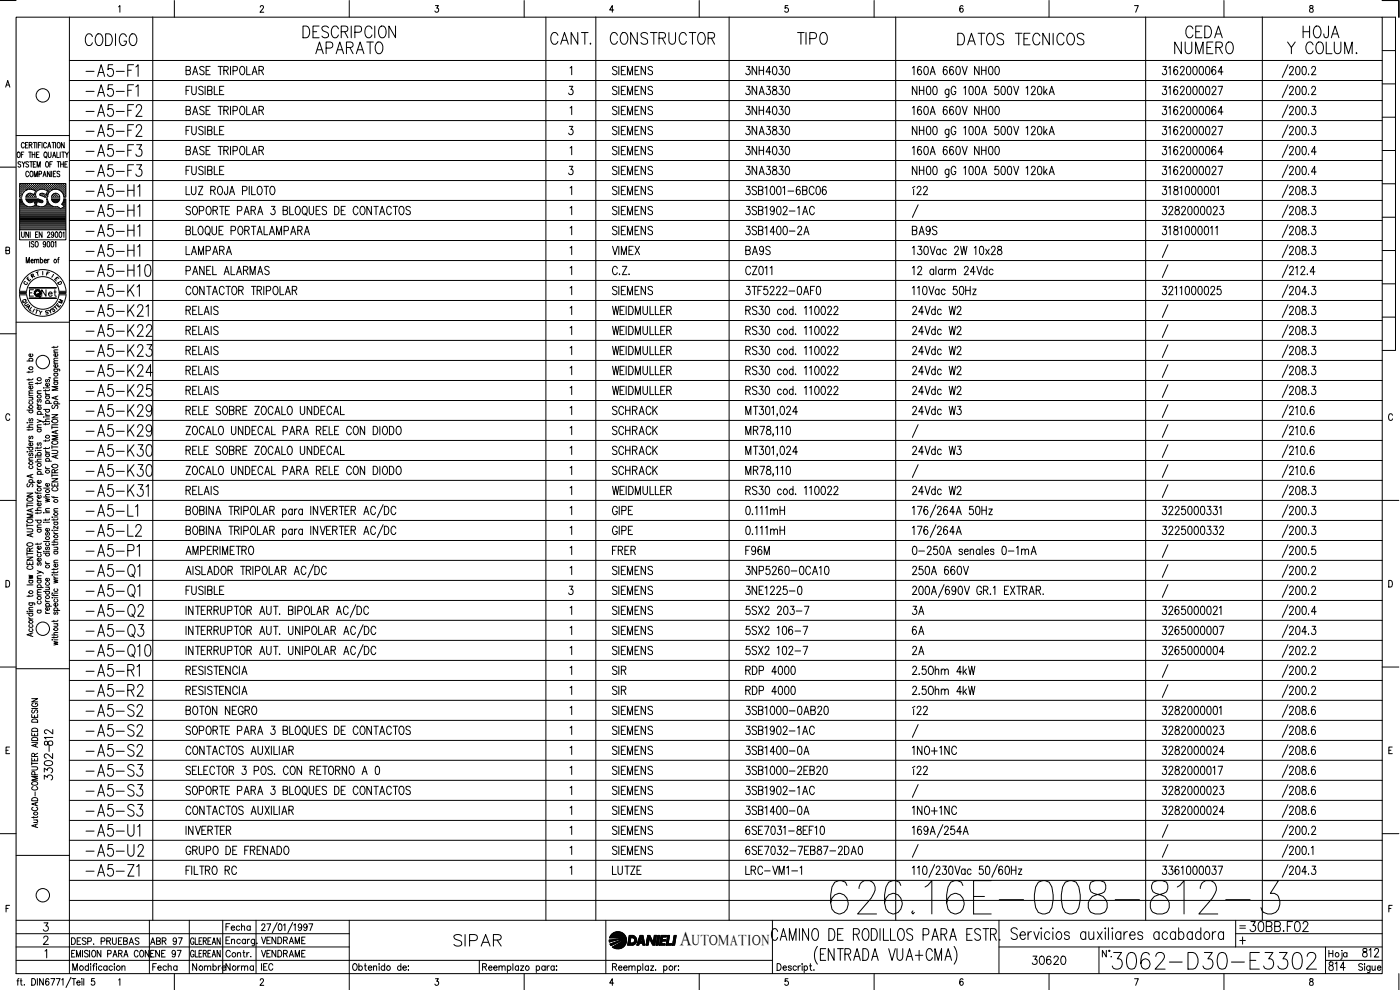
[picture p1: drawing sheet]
<svg xmlns="http://www.w3.org/2000/svg" width="420mm" height="297mm" viewBox="0 0 420 297" stroke-linecap="round" stroke-linejoin="round" font-family="sans-serif">
<defs><g id="words">
<text font-size="15.4" x="248" y="275.5">626.16E-008-812-3</text>
<text font-size="8.8" x="332.7" y="292.1">3062-D30-E3302</text>
<g font-size="7.5">
<text x="24.7" y="180.6">-A5-Q1</text>
<text x="24.7" y="186.6">-A5-Q2</text>
<text x="24.7" y="192.6">-A5-Q3</text>
<text x="24.7" y="198.6">-A5-Q10</text>
</g>
<g font-size="7.1">
<text x="24.3" y="14.8">CODIGO</text>
<text x="89.6" y="12.7">DESCRIPCION</text>
<text x="93.5" y="17.3">APARATO</text>
<text x="164" y="14.5">CANT.</text>
<text x="182" y="14.5">CONSTRUCTOR</text>
<text x="238.1" y="14.5">TIPO</text>
<text x="286.1" y="14.8">DATOS TECNICOS</text>
<text x="351.4" y="17.3">NUMERO</text>
<text x="354.5" y="12.7">CEDA</text>
<text x="385.2" y="17.3">Y COLUM.</text>
<text x="389.8" y="12.7">HOJA</text>
<text x="24.7" y="36">-A5-F2</text>
<text x="24.7" y="66.3">-A5-H1</text>
<text x="24.7" y="84.3">-A5-H10</text>
<text x="24.7" y="102.3">-A5-K22</text>
<text x="24.7" y="108.3">-A5-K23</text>
<text x="24.7" y="120.3">-A5-K25</text>
<text x="24.7" y="126.3">-A5-K29</text>
<text x="24.7" y="138.3">-A5-K30</text>
<text x="24.7" y="144.3">-A5-K30</text>
<text x="24.7" y="150.3">-A5-K31</text>
<text x="24.7" y="156.3">-A5-L1</text>
<text x="24.7" y="162.3">-A5-L2</text>
<text x="24.7" y="168.3">-A5-P1</text>
<text x="24.7" y="174.3">-A5-Q1</text>
<text x="24.7" y="204.3">-A5-R1</text>
<text x="24.7" y="210.3">-A5-R2</text>
<text x="24.7" y="216.3">-A5-S2</text>
<text x="24.7" y="222.2">-A5-S2</text>
<text x="24.7" y="228.2">-A5-S2</text>
<text x="24.7" y="234.2">-A5-S3</text>
<text x="24.7" y="240.2">-A5-S3</text>
<text x="24.7" y="246.2">-A5-S3</text>
<text x="24.7" y="252.2">-A5-U1</text>
<text x="24.7" y="258.2">-A5-U2</text>
<text x="24.7" y="264.2">-A5-Z1</text>
<text x="135.1" y="285">SIPAR</text>
</g>
<g font-size="6.6">
<text x="24.7" y="24">-A5-F1</text>
<text x="24.7" y="30">-A5-F1</text>
<text x="24.7" y="42">-A5-F2</text>
<text x="24.7" y="48">-A5-F3</text>
<text x="24.7" y="54">-A5-F3</text>
<text x="24.7" y="60">-A5-H1</text>
<text x="24.7" y="72">-A5-H1</text>
<text x="24.7" y="78">-A5-H1</text>
<text x="24.7" y="90">-A5-K1</text>
<text x="24.7" y="96">-A5-K21</text>
<text x="24.7" y="113.9">-A5-K24</text>
<text x="24.7" y="131.9">-A5-K29</text>
<text x="373.9" y="280.8">30BB.F02</text>
</g>
<text font-size="5.9" x="204" y="283.6">A</text>
<g font-size="5.7">
<text x="222.6" y="23.6">3NH4030</text>
<text x="222.6" y="29.6">3NA3830</text>
<text x="222.6" y="35.6">3NH4030</text>
<text x="222.6" y="41.6">3NA3830</text>
<text x="222.6" y="47.6">3NH4030</text>
<text x="222.6" y="53.6">3NA3830</text>
<text x="272.7" y="59.6">í22</text>
<text x="347.5" y="65.6">3282000023</text>
<text x="222.6" y="71.6">3SB1400-2A</text>
<text x="272.7" y="71.6">BA9S</text>
<text x="54.7" y="77.6">LAMPARA</text>
<text x="222.6" y="77.6">BA9S</text>
<text x="272.7" y="95.6">24Vdc W2</text>
<text x="272.7" y="101.6">24Vdc W2</text>
<text x="272.7" y="107.6">24Vdc W2</text>
<text x="272.7" y="113.6">24Vdc W2</text>
<text x="272.7" y="119.6">24Vdc W2</text>
<text x="182.7" y="125.6">SCHRACK</text>
<text x="272.7" y="125.6">24Vdc W3</text>
<text x="182.7" y="131.6">SCHRACK</text>
<text x="182.7" y="137.6">SCHRACK</text>
<text x="272.7" y="137.6">24Vdc W3</text>
<text x="182.7" y="143.6">SCHRACK</text>
<text x="272.7" y="149.6">24Vdc W2</text>
<text x="347.5" y="161.6">3225000332</text>
<text x="182.7" y="167.6">FRER</text>
<text x="222.6" y="167.6">F96M</text>
<text x="222.6" y="173.6">3NP5260-0CA10</text>
<text x="272.7" y="173.6">250A 660V</text>
<text x="222.6" y="179.6">3NE1225-0</text>
<text x="222.6" y="185.6">5SX2 203-7</text>
<text x="272.7" y="185.6">3A</text>
<text x="222.6" y="191.6">5SX2 106-7</text>
<text x="272.7" y="191.6">6A</text>
<text x="347.5" y="191.6">3265000007</text>
<text x="222.6" y="197.6">5SX2 102-7</text>
<text x="272.7" y="197.6">2A</text>
<text x="347.5" y="197.6">3265000004</text>
<text x="222.6" y="203.6">RDP 4000</text>
<text x="272.7" y="203.6">2.5Ohm 4kW</text>
<text x="222.6" y="209.5">RDP 4000</text>
<text x="272.7" y="209.5">2.5Ohm 4kW</text>
<text x="54.7" y="215.5">BOTON NEGRO</text>
<text x="272.7" y="215.5">í22</text>
<text x="347.5" y="221.5">3282000023</text>
<text x="16.6" y="224.7" transform="rotate(-90 16.6 224.7)">812</text>
<text x="222.6" y="227.5">3SB1400-0A</text>
<text x="272.7" y="227.5">1NO+1NC</text>
<text x="347.5" y="227.5">3282000024</text>
<text x="272.7" y="233.5">í22</text>
<text x="16.6" y="235.3" transform="rotate(-90 16.6 235.3)">3302-</text>
<text x="347.5" y="239.5">3282000023</text>
<text x="222.6" y="245.5">3SB1400-0A</text>
<text x="272.7" y="245.5">1NO+1NC</text>
<text x="347.5" y="245.5">3282000024</text>
<text x="182.7" y="263.5">LUTZE</text>
<text x="222.6" y="263.5">LRC-VM1-1</text>
<text x="308.7" y="290.7">30620</text>
<text x="397.6" y="292.5">814</text>
<text x="407.8" y="288.2">812</text>
</g>
<g font-size="5.3">
<text x="44.1" y="284.7">ABR 97</text>
<text x="56.4" y="292.5">Nombre</text>
<text x="66.7" y="292.5">Norma</text>
</g>
<g font-size="4.9">
<text x="11.3" y="90">Net</text>
<text x="44.1" y="288.2">ENE 97</text>
<text x="77.3" y="288.2">VENDRAME</text>
</g>
<text font-size="4.4" x="207.6" y="283.6">UTOMATION</text>
<g font-size="4">
<text x="8.1" y="84.7">R</text>
<text x="15.2" y="85.4">E</text>
<text x="5.6" y="92.1">Q</text>
<text x="6.7" y="93.8">A</text>
<text x="12.3" y="95.6">S</text>
<text x="16.2" y="92.1">M</text>
</g>
<g font-size="3.5">
<text x="6" y="86.4">C</text>
<text x="16.2" y="86.4">D</text>
<text x="6.3" y="92.8">U</text>
<text x="14.8" y="93.8">T</text>
<text x="370.8" y="279.8">=</text>
</g>
</g></defs>
<!-- layer: DCA_A3E2|CART -->
<g fill="none" stroke="#000" stroke-width=".3">
<path d="M0 .2h4.8M4.8 5.2h410v286.9h-410zM20.8 5.2v286.9M35.6 2.1l.4-.4v2M52.3 .2v5M78.1 2.1l.3-.4 .5 .1 .2 .3-1.1 1.6h1.2M104.8 .2v5M130.7 1.7h.9l-.5 .7a.6 .6 0 0 1 .5 1 .6 .6 0 0 1-1.1-.1M157.3 .2v5M184.2 3h-1.2l.8-1.3v2M209.8 .2v5M236.5 1.7h-.8l-.1 .8a.62 .62 0 0 1 .9 .1 .62 .62 0 0 1-.1 .9 .62 .62 0 0 1-.9-.2"/>
<path d="M262.3 .2v5M289 1.9l-.5-.2a1.12 1.12 0 0 0 .1 2 .59 .59 0 0 0 .5-.9 .59 .59 0 0 0-1-.1l-.1 .3M314.8 .2v5M340.5 1.7h1.1l-.8 2M367.3 .2v5M393.1 1.8v.5a.75 .75 0 0 1 .9 .4 .75 .75 0 0 1-.3 1 .64 .64 0 0 1-.7-.7 .64 .64 0 0 1 .8-.6l.2-.6zM414.8 .2h5v5M414.8 5.2h4v99.9h-4M414.8 15.2h4M1.7 26.1l.6-1.9 .7 1.9M1.9 25.5h.9M414.8 35.2h4"/>
<path d="M414.8 25.2h4M0 50.2h4.8M4.8 40.7h16M5.3 45.7l.2-.1a.86 .86 0 0 1 .6 .8 .86 .86 0 0 1-.6 .9 1.2 1.2 0 0 1-.2-1.6zM6 57h.1M6 56.3h.1M6 55.7h.1M6 57.6h.1M6 58.2h.1M6 58.9h.1M6 59.8h.4M6.2 57.3h.1"/>
<path d="M6.2 56.7h.1M6.2 56h.1M6.2 55.4h.1M6.2 57.9h.1M6.2 58.6h.1M6.2 48.7a.42 .42 0 0 0-.6-.2 .42 .42 0 0 0 0 .7l.4 .1a.43 .43 0 0 1 .1 .8 .43 .43 0 0 1-.7-.2M6.3 55.3v.2M6.3 56v.1M6.3 56.6v.2M6.3 57.2v.2M6.3 57.9v.1M6.3 58.5v.2"/>
<path d="M6.4 46.4h.5M6.5 59.2h-.6v-4.1h13.9v4.1h-.6M6.5 59.7h-.6v9.2h13.9v-9.2h-.6M6.5 56.3h.1M6.5 57.6h.1M6.5 59.7l.7 1.6M6.6 56.3v.1M6.6 57.6v.1M6.6 48.5l.5 .8 .4-.8M6.6 58.2v.1M6.6 57v.1M6.6 55.7v.1"/>
<path d="M6.8 57.3h.2M6.8 56.7h.2M6.8 56h.2M6.8 55.4h.2M6.9 55.3v.2M6.9 56v.1M6.9 56.6v.2M6.9 57.2v.2M7.1 49.3v.9M7.2 45.6h-.8v1.7M7.2 57h.1M7.2 56.3h.1"/>
<path d="M7.2 55.7h.1M7.2 55.7v.1M7.2 56.3v.1M7.2 56.9v.2M7.3 43.1l-.3-.4a.86 .86 0 0 0-.6 .9 .86 .86 0 0 0 .6 .8l.3-.4M7.5 56.7h.1M7.5 56h.1M7.5 55.4h.1M7.5 55.3v.2M7.5 56v.1M7.5 56.6v.2M7.7 43.5h.4"/>
<path d="M7.7 59.2h3.2M7.7 59.7h3.7M7.8 59.7l.3 .7M7.8 57h.1M7.8 56.3h.1M7.8 56.3v.1M7.9 59.8h3.6M7.9 58.9h.1M7.9 55.7l-.1 .1M8.1 57l-1 .7-.6 1.4M8.1 56.7h.2M8.1 56h.2"/>
<path d="M8.1 55.4h.2M8.1 58.6h.2M8.1 58.4l-.3 .7M8.2 55.3v.2M8.2 56v.1M8.2 56.6v.2M8.2 58.5v.2M8.4 42.7h-.7v1.7h.7M8.4 56.3h.2M8.4 55.7h.2M8.4 58.9h.2M8.5 55.7v.1"/>
<path d="M8.5 56.3v.1M8.5 58.8v.2M8.6 58.2l-.1 .1M8.6 48.7l-.3-.2-.6 .2 .2 .4 .7 .6-.3 .5-.6-.3M8.6 45.6h.8M8.6 51.8a.47 .47 0 0 0-.6-.4 .47 .47 0 0 0-.3 .6v.4a.47 .47 0 0 0 .3 .6 .47 .47 0 0 0 .6-.4M8.7 56.7h.2M8.7 56h.2M8.7 55.4h.2M8.7 58.6h.2M8.8 43.5h.7v-.7l-.7-.1v1.7M8.8 55.3v.2"/>
<path d="M8.8 56v.1M8.8 56.6v.1M8.8 58.5v.2M8.9 48.5h.9M9 45.6v1.7M9.1 56.3h.1M9.1 58.9h.1M9.1 56.3v.1M9.1 58.8v.2M9.2 51.5l.1-.1a.86 .86 0 0 1 .6 .8 .86 .86 0 0 1-.6 .8 1.2 1.2 0 0 1-.1-1.5zM9.2 43.5l.4 .9M9.2 55.7l-.1 .1"/>
<path d="M9.2 58.2l-.1 .1M9.4 58h-.7l-.6 .4M9.4 48.5v1.7M9.4 56.7h.1M9.4 56h.1M9.4 55.4h.1M9.4 58.6h.1M9.4 55.3v.2M9.4 56v.1M9.4 56.6v.1M9.4 58.5v.2M9.7 46.4h.8"/>
<path d="M9.7 45.6v1.7M9.7 56.9l1 .3-.4 1.2-1-.3M9.7 56.3h.1M9.7 55.7h.1M9.7 58.9h.1M9.7 56.9l-.7-.1-1 .2M9.7 58.3h.1M9.7 55.7v.1M9.7 56.3v.1M9.7 58.8v.2M10 42.7h.8M10 49.3h.5"/>
<path d="M10 56.7h.2M10 56h.2M10 55.4h.2M10 58.6h.2M10.1 55.3v.2M10.1 56v.1M10.1 56.6v.2M10.1 58.5v.2M10.3 53v-1.6l.5 1.6 .4-1.6v1.6M10.3 56.3h.2M10.3 58.9h.2M10.4 56.3v.1"/>
<path d="M10.4 58.8v.2M10.4 42.7v1.7M10.4 58.2h.1M10.5 45.6v1.7M10.5 55.7l-.1 .1M10.5 57h-.1M10.6 56.7h.2M10.6 56h.2M10.6 55.4h.2M10.7 55.3v.2M10.7 56v.1M10.7 56.6v.2"/>
<path d="M10.8 48.5h-.8v1.7h.8M10.8 57.3h.1M11 46.4h.4M11 57h.1M11 56.3h.1M11 55.7h.1M11 55.7v.1M11 56.3v.1M11 56.9v.2M11 42.7v1.7M11.1 50.2v-1.7l.5 1.7 .5-1.7v1.7M11.3 56.7h.1"/>
<path d="M11.3 56h.1M11.3 55.4h.1M11.3 55.3v.2M11.3 56v.1M11.3 56.6v.2M11.4 57.1a1.46 1.46 0 0 0-.5 2M11.4 57.1l1.2-.3 1.7 .4-.4 1.2-1.1-.4-.8 .2M11.4 59.7l1.4 .5v.5l-.6 .1M11.5 43.5h.5M11.6 56.3h.1M11.6 56.3v.1M11.7 52.2l.7-.1v-.6l-.7-.1v1.6"/>
<path d="M11.7 45.6h-.7v1.7h.7M11.7 55.7l-.1 .1M11.9 56.7h.2M11.9 56h.2M11.9 55.4h.2M12 55.3v.2M12 56v.1M12 56.6v.2M12 58.2l.1 .4 1.4 .6M12.2 56.3h.2M12.2 55.7h.2M12.2 58.2h.2"/>
<path d="M12.3 55.7v.1M12.3 56.3v.1M12.3 58.2v.1M12.3 42.7h-.8v1.7M12.5 56.7h.2M12.5 56h.2M12.5 55.4h.2M12.5 58.6h.2M12.6 42.7v1.7M12.6 55.3v.2M12.6 56v.1M12.6 56.6v.1"/>
<path d="M12.6 58.5v.2M12.9 56.3h.1M12.9 53l.5-1.6 .4 1.6M12.9 56.3v.1M13 55.7l-.1 .1M13 58.2l-.1 .1M13.1 52.5h.6M13.2 56.7h.1M13.2 56h.1M13.2 55.4h.1M13.2 58.6h.1M13.3 55.3v.2"/>
<path d="M13.3 56v.1M13.3 56.6v.2M13.3 58.5v.2M13.4 45.7l.1-.1a.86 .86 0 0 1 .7 .8 .86 .86 0 0 1-.7 .9 1.09 1.09 0 0 1-.1-1.6zM13.5 59.2h.7M13.5 56.3h.1M13.5 55.7h.1M13.5 58.9h.1M13.5 55.7v.1M13.5 56.3v.1M13.5 58.8v.2M13.7 46.9l.4 .5"/>
<path d="M13.8 48.7l.2-.2a.86 .86 0 0 1 .6 .8 .86 .86 0 0 1-.6 .9l-.3-.4zM13.8 56.7h.2M13.8 56h.2M13.8 55.4h.2M13.8 58.6h.2M13.9 55.3v.2M13.9 56v.1M13.9 56.6v.2M13.9 58.5v.2M13.9 59.7h.3M13.9 59.7a1.67 1.67 0 0 1-.3 1.9 1.67 1.67 0 0 1-1.9 .3l-.8-.2 .3-1.2 .9 .3M14 43.1a.47 .47 0 0 0-.6-.3 .47 .47 0 0 0-.3 .6v.4a.47 .47 0 0 0 .3 .6 .47 .47 0 0 0 .6-.4"/>
<path d="M14.1 58.9h.1M14.1 57h.2M14.1 56.3h.2M14.1 55.7h.2M14.1 58.2h.2M14.2 55.7v.1M14.2 56.3v.1M14.2 56.9v.2M14.2 58.2v.1M14.2 59.7l.2 .7M14.3 57.6h.1M14.3 44.4l.5-1.7 .4 1.7"/>
<path d="M14.4 58.4l-.2 .7M14.4 57.3h.2M14.4 56.7h.2M14.4 56h.2M14.4 55.4h.2M14.4 57.9h.1M14.5 45.6v1.4l.3 .3 .5-.5v-1.2M14.5 43.8h.6M14.5 55.3v.2M14.5 56v.1M14.5 56.6v.2M14.5 57.2v.2"/>
<path d="M14.5 57.9h.1M14.8 56.3h.1M14.8 56.3v.1M14.9 57l-.1 .1M14.9 55.7l-.1 .1M14.9 49.3h.5M15 51.4v1.6l-.8-1.6v1.6M15.1 56.7h.1M15.1 56h.1M15.1 55.4h.1M15.2 55.3v.2M15.2 56v.1"/>
<path d="M15.2 56.6v.2M15.4 59.2h2.5M15.4 57h.1M15.4 56.3h.1M15.4 55.7h.1M15.5 55.7v.1M15.5 56.3v.1M15.5 56.9v.1M15.5 59.1a1.23 1.23 0 0 1 1.2-1.1 1.23 1.23 0 0 1 1.2 1.1M15.5 59.7a1.23 1.23 0 0 0 1.2 1.1 1.23 1.23 0 0 0 1.2-1.1h-2.5M15.5 51.4v1.6M15.6 59.8h2.2"/>
<path d="M15.6 42.7h.8M15.7 48.5h-.8v1.7M15.7 56.7h.2M15.7 56h.2M15.7 55.4h.2M15.8 47.3l.5-1.7 .4 1.7M15.8 55.3v.2M15.8 56v.1M15.8 56.6v.2M15.9 58.6l-.1 .1M16 46.7h.6M16 42.7v1.7"/>
<path d="M16 52.1h.5M16 56.3h.2M16 58.9h.2M16.1 56.3v.1M16.1 58.3h.1M16.1 58.8v.2M16.1 58.2h.1M16.2 55.7l-.1 .1M16.3 56.7h.2M16.3 56h.2M16.3 55.4h.2M16.3 58.6h.2"/>
<path d="M16.4 55.3v.2M16.4 56v.1M16.4 56.6v.1M16.4 58.5v.2M16.7 42.7v1.7M16.7 56.3h.1M16.7 55.7h.1M16.7 58.2h.1M16.7 58.9h.1M16.7 55.7v.1M16.7 56.3v.1M16.7 58.2v.1"/>
<path d="M16.7 58.8v.2M16.8 51.4h-.8v1.6h.8M17 56.7h.1M17 56h.1M17 55.4h.1M17 58.6h.1M17.1 45.6v1.7h.7M17.1 55.3v.2M17.1 56v.1M17.1 56.6v.1M17.1 58.5v.2M17.1 48.5h.8"/>
<path d="M17.3 56.3h.1M17.3 58.9h.1M17.4 42.8l.1-.1a.86 .86 0 0 1 .6 .9 .86 .86 0 0 1-.6 .8 1.2 1.2 0 0 1-.1-1.6zM17.4 56.3v.1M17.4 58.8v.2M17.4 55.7v.1M17.5 48.5v1.7M17.6 56.7h.2M17.6 56h.2M17.6 55.4h.2M17.7 55.3v.2M17.7 56v.1"/>
<path d="M17.7 56.6v.2M17.9 51.6l-.5-.2-.3 .2v.3a.7 .7 0 0 1 .7 1l-.4 .1-.3-.2M17.9 57h.2M17.9 56.3h.2M17.9 55.7h.2M18 55.7v.1M18 56.3v.1M18 56.9v.2M18.1 45.6v1.7M18.2 49.3h.8M18.2 48.5v1.7M18.2 56.7h.2"/>
<path d="M18.2 56h.2M18.2 55.4h.2M18.3 57.2l.1 .1M18.3 55.3v.2M18.3 56v.1M18.3 56.6v.2M18.5 57.5a2.47 2.47 0 0 0-4.1 .9M18.5 57.5l.5 .9M18.5 45.6h.9M18.6 56.3h.1M18.6 57.6h.1M18.6 56.3v.1"/>
<path d="M18.7 57l-.1 .1M18.7 55.7l-.1 .1M18.9 57.3h.1M18.9 56.7h.1M18.9 56h.1M18.9 55.4h.1M18.9 57.9h.1M19 45.6v1.7M19 55.3v.2M19 56v.1M19 56.6v.2M19 57.2v.2"/>
<path d="M19 57.9v.1M19 58.4l.2 .7M19 48.5v1.7M19.2 59.7l-.2 .7M19.2 57h.1M19.2 56.3h.1M19.2 55.7h.1M19.2 57.6h.1M19.2 58.2h.1M19.2 58.9h.1M19.3 42.7v1.7l-.9-1.7v1.7M19.3 55.7v.1"/>
<path d="M19.3 56.3v.1M19.3 56.9v.2M19.3 57.6v.1M19.3 58.2v.1M19.3 58.8v.2M19.3 59.8h.4M19.5 49.3h.5M19.5 57.3h.2M19.5 56.7h.2M19.5 56h.2M19.5 55.4h.2M19.5 57.9h.2"/>
<path d="M19.5 58.6h.2M19.6 45.6l.5 .8 .4-.8M19.6 55.3v.2M19.6 56v.1M19.6 56.6v.2M19.6 57.2v.2M19.6 57.9v.1M19.6 58.5v.2M20.1 46.4v.9M20.2 48.5h-.7v1.7h.7M414.8 55.1h4M414.8 45.2h4"/>
<path d="M1.8 75.1l1-.1v-.8h-1v1.9l1-.1v-.7l-.3-.2M5.9 68.9v3.1h13.9v-3.1M6 65.2h13.7M6 64.6h13.7M6 64.3h13.7M6 64h13.7M6 63.7h13.7M6 63.3h13.7M6 63h13.7M6 62.7h12M6 62.4h11.7M6 62h2.3"/>
<path d="M6 61.8h1.6M6 61.4h1.2M6 61.1h.9M6 60.8h.7M6 60.5h.6M6 60.1h.5M6 64.9h13.7M6 65.6h13.7M6 65.9h13.7M6 66.2h13.7M6 66.5h13.7M6 66.8h13.7"/>
<path d="M6 67.1h13.7M6 67.5h13.7M6 67.8h13.7M6 68.1h13.7M6 68.4h13.7M6 68.7h13.7M6.5 69.6v1.4l.3 .2 .4-.2 .1-1.4M7.3 61.3l.8 .5M7.9 78.9v-1.7l.4 1.7 .5-1.7v1.7M8 60.1h4.5M8 61.8l1 .2 .7-.1M8.1 60.4l.6 .4h.7"/>
<path d="M8.3 60.5h1.6M8.6 69.6v1.6l-.9-1.6v1.6M8.9 72.5v1.6M9.1 69.6v1.6M9.3 60.8l1-.3 .3 1.2-.9 .3M9.3 78.3h.7l-.1-.3a.47 .47 0 0 0-.6 0 .47 .47 0 0 0 .1 .7l.2 .2 .4-.2M9.7 62h2.1M10.2 72.7a.4 .4 0 0 0-.7-.2 .4 .4 0 0 0 .1 .7l.3 .1a.43 .43 0 0 1 .2 .7 .43 .43 0 0 1-.7-.1M10.4 78.1l.3-.3 .3 .1v1M10.4 77.8v1.1M10.4 60.5h.6M10.5 60.8h.5"/>
<path d="M10.5 61.1h.4M10.6 61.8h.3M10.6 61.4h.2M10.7 70.4h.4M10.8 72.5h.1a.86 .86 0 0 1 .6 .8 .86 .86 0 0 1-.6 .8 1.2 1.2 0 0 1-.1-1.6zM11 78.1l.3-.3 .3 .1v1M11.4 69.6h-.7v1.6h.7M11.5 60.5h1.3M12.1 78a.47 .47 0 0 1 .7 0 .47 .47 0 0 1 0 .7l-.3 .2-.4-.2M12.1 77.2v1.7M12.6 69.6v1.6l-.8-1.6v1.6M13.1 62h2.9"/>
<path d="M13.3 78.3h.7l-.1-.3a.47 .47 0 0 0-.7 0 .47 .47 0 0 0 .1 .7l.2 .2 .5-.2M13.7 61.8h1.6M13.7 73l-.2 .4a.42 .42 0 0 1-.5-.5 .42 .42 0 0 1 .7-.2v1.1l-.3 .3-.4-.2M13.9 61.4h1M14.1 61.1h.5M14.2 60.8h.2M14.2 60.5h.1M14.3 70l.2-.4 .4 .3-.7 1.3h.8M14.3 72.5h.2a.96 .96 0 0 1 0 1.6l-.3-.3zM14.3 77.8v1.1M14.4 60.4l.5 .9M14.8 77.8l-.5 .5"/>
<path d="M14.9 61.3a2.43 2.43 0 0 0 2.4 .7l.8 .6M15.5 72.5h.2a.96 .96 0 0 1 0 1.6l-.3-.3zM15.7 60.1h2M16 60.5h1.4M16.1 70.1l-.1 .4a.42 .42 0 0 1-.6-.4 .42 .42 0 0 1 .7-.3v1.1l-.3 .3-.4-.2M16.5 72.8l.3-.3v1.6M16.7 69.7l.2-.1a.96 .96 0 0 1 0 1.6l-.3-.3zM17.3 77.8h.4M17.8 77.2l-.3 .1v1.6M17.9 69.7l.2-.1a.96 .96 0 0 1 0 1.6l-.3-.3zM18.2 62.7h1.5M18.5 61.3l.8 .7"/>
<path d="M18.8 61.1h.9M18.8 62.4h.9M18.8 61.4h.9M18.9 69.9l.3-.3v1.6M18.9 60.8h.8M19 60.4l-.5 .9M19.1 61.8h.6M19.1 60.5h.6M19.2 60.1h.5M19.2 62l-1.1 .6M19.3 62h.4M414.8 75.2h4"/>
<path d="M414.8 65.2h4M4.8 96.7h16M5.9 87.4a7 7 0 0 1 6.9-6.5 7 7 0 0 1 7 6.5M5.9 88.4a7 7 0 0 0 6.9 6.5 7 7 0 0 0 7-6.5M8 87.4a4.9 4.9 0 0 1 4.8-4.4 4.9 4.9 0 0 1 4.9 4.4M8 88.4a4.9 4.9 0 0 0 4.8 4.4 4.9 4.9 0 0 0 4.9-4.4M8.8 86.3h8.1v.1h-8.1M8.8 89.4h8.1v.2h-8.1zM8.8 86.3h8M8.8 89.5h8M10 86.9h-1.2v1.9M10.8 92.9l.7 .3"/>
<path d="M12.8 81.4v1.1M414.8 95.2h4M414.8 85.2h4M0 100.1h4.8M8.1 108.3h1.8M8.7 111.4v.5M8.7 113.7v.5M8.7 119.3h1.2M8.7 118.7h1.2M8.7 115.4h1.2M8.9 108.3l-.1-.1a.53 .53 0 0 1 .5-.7 .53 .53 0 0 1 .5 .7l-.2 .1M9.5 119.3l.4 .3-.1 .4h-1.1"/>
<path d="M9.6 115.9l.2 .1a.52 .52 0 0 1-.5 .7 .52 .52 0 0 1-.5-.8h.4v.8M9.6 106.2a.49 .49 0 0 1 0 .7 .49 .49 0 0 1-.7 0 .49 .49 0 0 1-.1-.7h.4v.8M9.9 118l-1.1 .1-.1 .3 .3 .3M9.9 117.2l-1.1 .1-.1 .3 .3 .4M9.9 114.7l-1.1 .1-.1 .3 .3 .3M9.9 113.6l-.4 .3h-1.4M9.9 111.3l-.1 .3-1.7 .1M11.2 114.8v.5M11.2 118.1h1.2M11.4 119.9l-.2 .3 .2 .5 .5-.8h.4l.1 .5-.3 .3M12.4 117.2l-1.1 .1-.1 .4 .3 .4M12.4 114.7l-.4 .3h-1.4"/>
<path d="M13.1 116.4h.2zM13.7 117.8l.1 .3 .4 .2M13.7 117v.4M13.7 118.8h1.2M13.7 118.3h1.2M13.7 116.4h1.2M13.9 118.8a.49 .49 0 0 0 0 .7 .49 .49 0 0 0 .7 0 .49 .49 0 0 0 0-.7M13.9 113.9l-.2 .2 .2 .5 .5-.7h.4l.1 .4-.3 .3M14.6 115l.2 .2a.53 .53 0 0 1-.6 .7 .53 .53 0 0 1-.4-.8l.4-.1v.9M14.8 113.3v.1v-.1l.4 .1M14.9 116.9l-.1 .3h-1.7M16.2 110.7l1.6 .1 .1 .5"/>
<path d="M16.2 103.9v.5M16.2 114.6h1.2M16.2 114.2h1.2M16.2 112h1.2M16.2 109h1.2M16.2 105.7h1.2M16.4 114.6a.55 .55 0 0 0 .3 .9 .55 .55 0 0 0 .7-.6l-.3-.3M16.4 112l-.1 .2a.51 .51 0 0 0 .5 .7 .51 .51 0 0 0 .3-.9M16.4 110.7l-.1 .2a.53 .53 0 0 0 .5 .6 .53 .53 0 0 0 .5-.6l-.2-.2M16.8 119v.7M17.1 109.4a.49 .49 0 0 1 0 .7 .49 .49 0 0 1-.7 0 .49 .49 0 0 1-.1-.6l.4-.1v.8M17.1 106.1l.2 .1a.51 .51 0 0 1-.5 .7 .51 .51 0 0 1-.5-.7l.4-.1v.8"/>
<path d="M17.4 118.8l-1.8 .6 1.8 .5M17.4 116h-1.8l1.8 .5-1.8 .6h1.8M17.4 113.4h-1.1l-.1 .4 .3 .4M17.4 108.2l-1.1 .1-.1 .4 .3 .3M17.4 107.5l-1.1 .1-.1 .3 .3 .3M17.4 105h-1.1l-.1 .4 .3 .3M17.4 103.9l-.4 .3h-1.4M2.9 124.6a.61 .61 0 0 0-.7-.4 .61 .61 0 0 0-.5 .7v.5a.61 .61 0 0 0 .5 .7 .61 .61 0 0 0 .7-.4M8.1 126.8h.2zM8.1 128.2h1.8M8.1 134.2h1.8M8.1 123h1.8"/>
<path d="M8.2 135.5v.1zM8.7 132l.1 .3 .4 .2M8.7 128.7v.4M8.7 138.1h1.2M8.7 135.5h1.2M8.7 132.5h1.2M8.7 126.8h1.2M8.9 139.8l-.1 .1a.51 .51 0 0 0 .5 .7 .51 .51 0 0 0 .3-.8M8.9 136l-.2 .3 .1 .4h.3l.3-.6 .2-.1 .3 .3-.3 .5M8.9 134.2l-.1 .2a.52 .52 0 0 0 .5 .7 .52 .52 0 0 0 .3-.9M8.9 130.9l-.2 .2 .2 .5 .5-.7h.4l.1 .4-.3 .3M8.9 125.6l-.2 .3 .1 .4h.3l.3-.6 .2-.1 .3 .3-.3 .5"/>
<path d="M8.9 123l-.1 .2a.52 .52 0 0 0 .5 .7 .52 .52 0 0 0 .3-.9M8.9 120.5l-.1 .1a.53 .53 0 0 0 .5 .7 .53 .53 0 0 0 .5-.7l-.2-.1M9.6 132.9l.2 .2a.52 .52 0 0 1-.6 .7 .52 .52 0 0 1-.4-.8l.4-.1v.9M9.9 137.3l-1.1 .1-.1 .3 .3 .4M9.9 128.6l-.4 .4h-1.4M9.9 127.5h-1.1l-.1 .4 .3 .3M10.6 137.1h.2zM10.6 138.6h1.8M10.6 136.6h1.8M10.7 135.1v.1zM11.2 125.9l1.2 .5-1.2 .4M11.2 121l.1 .4 .4 .2"/>
<path d="M11.2 134.1v.5M11.2 137.1h1.2M11.2 135.2h1.2M11.2 128.8h1.2M11.2 128.3h1.2M11.2 124.3h1.8M11.2 121.6h1.2M11.4 136.6a.49 .49 0 0 1 0-.7 .49 .49 0 0 1 .7 0 .49 .49 0 0 1 0 .7M11.4 132.8l-.2 .3 .2 .5 .5-.7h.4l.1 .4-.3 .3M11.4 128.8l-.1 .1a.52 .52 0 0 0 .5 .7 .52 .52 0 0 0 .3-.8M11.4 124.3a.51 .51 0 0 1 0-.7 .51 .51 0 0 1 .7 0 .51 .51 0 0 1 0 .7M12.1 122a.5 .5 0 0 1 .1 .8 .5 .5 0 0 1-.8 0 .5 .5 0 0 1 .1-.8h.2v.9"/>
<path d="M12.4 137.8l-1.1 .1-.1 .3 .3 .4M12.4 134.1l-.4 .3h-1.4M12.4 127.5h-1.1l-.1 .4 .3 .4M12.4 126.4l.5 .2 .1 .3M13.1 125.1h.2zM13.1 126.5h1.8M13.1 122.8h1.8M13.7 135.2l.1 .3 .4 .2M13.7 124l.1 .4 .4 .2M13.7 127v.5M13.7 132v.5M13.7 134.3v.5"/>
<path d="M13.7 138.4h1.8M13.7 136.2h1.2M13.7 135.7h1.2M13.7 125.1h1.2M13.7 124.6h1.2M13.7 121h1.8M13.9 138.4l-.1-.2a.52 .52 0 0 1 .5-.7 .52 .52 0 0 1 .3 .9M13.9 136.2a.55 .55 0 0 0 .3 .9 .55 .55 0 0 0 .7-.6l-.3-.3M13.9 122.8l-.1 .2a.52 .52 0 0 0 .5 .7 .52 .52 0 0 0 .3-.9M13.9 121l-.1-.1a.52 .52 0 0 1 .5-.7 .52 .52 0 0 1 .3 .8M14.9 134.2l-.1 .3-1.7 .1M14.9 131.9l-.4 .4h-1.4"/>
<path d="M14.9 126.9l-.4 .4h-1.4M14.9 125.7l-1.1 .1-.1 .3 .3 .4M15.6 135.1h1.2l.6 .4-.1 .4-.5 .2h-1.2M15.6 124.4h1.8l-1.8 1h1.8M15.6 128.2h1.8M15.6 127.7v1M15.6 133.6v1M15.6 134.1h1.8M15.6 127.5h1.8M15.7 139.6a.89 .89 0 0 1 1-.4 .89 .89 0 0 1 .6 .9 .88 .88 0 0 1-1 .4 .88 .88 0 0 1-.6-.9zM15.7 132.5a.88 .88 0 0 1 1-.3 .88 .88 0 0 1 .6 .9 .89 .89 0 0 1-1 .3 .89 .89 0 0 1-.6-.9zM15.7 126.1a.88 .88 0 0 1 1-.4 .88 .88 0 0 1 .6 .9 .88 .88 0 0 1-1 .4 .88 .88 0 0 1-.6-.9z"/>
<path d="M15.8 121.6l-.2 .3 .1 .6h.6l.3-.8 .5-.1 .3 .3-.3 .7M16.2 121.2h1.7M16.4 121.2l-.1-.1a.53 .53 0 0 1 .5-.7 .53 .53 0 0 1 .5 .7l-.2 .1M16.8 129.3v.7M16.8 136.7v.7M17.4 136.5l-1.8 .5 1.8 .6M17.4 130.7h-1.8l1.8 .6-1.8 .5h1.8M17.4 129.1l-1.8 .6 1.8 .5M417.9 124.6a.61 .61 0 0 0-.7-.4 .61 .61 0 0 0-.5 .7v.5a.61 .61 0 0 0 .5 .7 .61 .61 0 0 0 .7-.4M0 150.1h4.8M8.1 158.7h1.5l.3 .4-.3 .4-1.5 .1M8.1 147.9h1.8l-1.8 1h1.8"/>
<path d="M8.1 151.2v1M8.1 157.1v1M8.1 157.6h1.8M8.1 151.7h1.8M8.1 150.9h1.8M8.2 156a.88 .88 0 0 1 1-.3 .88 .88 0 0 1 .6 .9 .88 .88 0 0 1-1 .3 .88 .88 0 0 1-.6-.9zM8.2 149.6a.88 .88 0 0 1 1-.4 .88 .88 0 0 1 .6 .9 .88 .88 0 0 1-1 .4 .88 .88 0 0 1-.6-.9zM8.3 145.1l-.2 .4 .2 .6 .4-.1 .3-.6a.48 .48 0 0 1 .7-.2 .48 .48 0 0 1 .1 .8l-.2 .1M8.7 144.7h1.8M8.9 144.7l-.1-.1a.53 .53 0 0 1 .5-.7 .53 .53 0 0 1 .5 .7l-.2 .1M9.3 142.5v.7M9.3 152.8v.7"/>
<path d="M9.9 154.2h-1.8l1.8 .6-1.8 .5h1.8M9.9 152.6l-1.8 .5 1.8 .6M9.9 142.3l-1.8 .6 1.8 .5M10.6 147.6l.3 .4h1.5M10.6 156.1h1.8M10.6 153.1h1.8M11.2 149.9l.1 .3 .4 .2M11.2 145.4l.1 .3 .4 .3M11.2 140.3l.1 .4 .4 .2M11.2 147.7v.5M11.2 153.7v.5M11.2 158.8h1.2"/>
<path d="M11.2 158.3h1.2M11.2 150.4h1.2M11.2 146h1.2M11.2 142.3h1.8M11.2 140.9h1.2M11.4 158.8a.51 .51 0 0 0 0 .8 .51 .51 0 0 0 .7 0 .51 .51 0 0 0 0-.8M11.4 156.1a.51 .51 0 0 0 0 .7 .51 .51 0 0 0 .7 0 .51 .51 0 0 0 0-.7M11.4 142.3a.51 .51 0 0 1 0-.7 .51 .51 0 0 1 .7 0 .51 .51 0 0 1 0 .7M12.1 150.9a.51 .51 0 0 1 0 .7 .51 .51 0 0 1-.7 0 .51 .51 0 0 1-.1-.7h.4v.9M12.1 148.6a.5 .5 0 0 1 .1 .8 .5 .5 0 0 1-.8 0 .5 .5 0 0 1 .1-.8h.2v.9M12.1 144.1a.51 .51 0 0 1 0 .7 .51 .51 0 0 1-.7 .1 .51 .51 0 0 1-.1-.7l.4-.1v.9M12.4 157.5l-1.1 .1-.1 .4 .3 .3"/>
<path d="M12.4 153.6l-.4 .4h-1.4M12.4 152.3l-1.1 .1-.1 .4 .3 .3M13.1 156.7h.2zM13.1 153.8h.2zM13.1 149.1h1.8M13.1 146.5h1.8M13.7 149.5l1.2 .3-1.2 .3 1.2 .3-1.2 .3M13.7 140.1l.1 .3 .4 .2M13.7 156.7h1.2M13.7 155.7v.5M13.7 153.8h1.2M13.7 153.4h1.2"/>
<path d="M13.7 140.6h1.2M13.9 159.8l-.2 .3 .2 .5 .5-.7h.4l.1 .4-.3 .3M14.6 158.5a.5 .5 0 0 1 0 .7 .5 .5 0 0 1-.6 .1 .5 .5 0 0 1-.2-.7l.4-.1v.9M14.6 145.1l.2 .1a.53 .53 0 0 1-.6 .7 .53 .53 0 0 1-.4-.8h.4v.8M14.9 155.6l-.4 .4h-1.4M14.9 152.6h-1.1l-.1 .4 .3 .4M14.9 148.4h-1.1l-.1 .4 .3 .3M15.6 159.1h.1zM15.6 155.1h.1zM15.6 148.9l.3 .4h1.5M15.6 145v.9h1.8v-.9M15.6 143.6h1.8l-1.8 1h1.8"/>
<path d="M15.6 142.6h1.8M15.6 142.1v1M16 146.3a.53 .53 0 0 0-.4 .6 .53 .53 0 0 0 .7 .4h.4a.53 .53 0 0 0 .7-.4 .53 .53 0 0 0-.5-.6M16.2 159.5l.1 .4 .4 .2M16.2 153.4h1.2M16.2 149v.5M16.2 155.7v.5M16.2 159.1h1.2M16.2 156.7h1.2M16.2 155.1h1.2M16.4 156.7a.55 .55 0 0 0 .3 .9 .55 .55 0 0 0 .7-.7l-.3-.2M16.4 141.8l-.1-.8h-.6l-.1 .8h1.8"/>
<path d="M16.4 145.3v.6M17.4 157.9v.8l-1.2-.8v.8M17.4 155.6l-.4 .4h-1.4M17.4 152.6l-1.1 .1-.1 .3 .3 .4M17.4 140.9l-1 .5M414.8 150.1h5M1.8 174.1a1 1 0 0 1 1.1 1 1 1 0 0 1-1.1 1zM8.1 168.5v.9h1.8v-.9M8.1 167.2h1.8l-1.8 .9h1.8M8.1 175.5h1.8M8.1 166.1h1.8M8.1 165.6v1"/>
<path d="M8.2 163.1a.88 .88 0 0 1 1-.4 .88 .88 0 0 1 .6 .9 .88 .88 0 0 1-1 .4 .88 .88 0 0 1-.6-.9zM8.5 169.8a.52 .52 0 0 0-.4 .7 .52 .52 0 0 0 .7 .3h.4a.52 .52 0 0 0 .7-.3 .52 .52 0 0 0-.5-.7M8.7 172.6l1.2 .2-1.2 .3 1.2 .3-1.2 .3M8.7 178.6v.5M8.7 174.1h1.2M8.9 174.1a.55 .55 0 0 0 .3 1 .55 .55 0 0 0 .7-.7l-.3-.3M8.9 165.4l-.1-.9h-.5l-.2 .9h1.8M8.9 168.9v.5M9.3 160.2v.7M9.9 178.5l-.4 .4h-1.4M9.9 160l-1.8 .6 1.8 .5M9.9 164.4l-1 .5"/>
<path d="M11.2 171.2l1.2 .4-1.2 .5M11.2 165.2l.1 .4 .4 .2M11.2 178.5h1.2M11.2 176.3h1.8M11.2 174.1h1.2M11.2 173.6h1.2M11.2 165.8h1.2M11.2 163v.5M11.4 176.3a.49 .49 0 0 1 0-.7 .49 .49 0 0 1 .7 0 .49 .49 0 0 1 0 .7M11.4 174.1a.51 .51 0 0 0 0 .7 .51 .51 0 0 0 .7 0 .51 .51 0 0 0 0-.7M11.4 168.8l-.2 .3 .1 .4h.3l.3-.6 .2-.1 .3 .3-.3 .5M11.4 166.2a.51 .51 0 0 0 0 .7 .51 .51 0 0 0 .7 0 .51 .51 0 0 0 0-.7"/>
<path d="M12.1 167.5a.5 .5 0 0 1 .1 .7 .5 .5 0 0 1-.8 0 .5 .5 0 0 1 .1-.7h.2v.9M12.1 163.9a.51 .51 0 0 1 0 .7 .51 .51 0 0 1-.7 .1 .51 .51 0 0 1-.1-.7l.4-.1v.9M12.4 177.7l-1.1 .1-.1 .3 .3 .4M12.4 176.9l-1.1 .1-.1 .3 .3 .4M12.4 172.7l-1.1 .1-.1 .4 .3 .4M12.4 171.6l.5 .3 .1 .3M12.4 162.9l-.1 .3-1.7 .1M13.1 165.4h.2zM13.1 177.4h1.8M13.1 166h1.8M13.1 162.5h1.8M13.7 180l.1 .3 .4 .2"/>
<path d="M13.7 168.5l.1 .4 .4 .2M13.7 176.2h1.2M13.7 169.1h1.2M13.7 165.4h1.2M13.9 177.4l-.1 .2a.52 .52 0 0 0 .5 .7 .52 .52 0 0 0 .3-.9M13.9 174.8l-.1 .1a.52 .52 0 0 0 .5 .7 .52 .52 0 0 0 .3-.8M13.9 166a.49 .49 0 0 0 0 .7 .49 .49 0 0 0 .7 0 .49 .49 0 0 0 0-.7M13.9 164.2l-.2 .3 .1 .4h.3l.3-.7h.2l.3 .3-.3 .4M13.9 162.9a.49 .49 0 0 0 0 .7 .49 .49 0 0 0 .7 0 .49 .49 0 0 0 0-.7M14.5 176.2l.4 .3-.1 .4h-1.1M14.6 173.5l.2 .1a.52 .52 0 0 1-.5 .8 .52 .52 0 0 1-.5-.8l.4-.1v.9M15.6 179.4h.1z"/>
<path d="M15.6 178.3l.3 .4h1.5M15.6 178h.1zM15.6 172.5h.1zM15.6 162.7h1.8M16.2 173.8l1.2 .3-1.2 .3 1.2 .3-1.2 .2M16.2 172.9l.1 .4 .4 .2M16.2 165.4h1.2M16.2 163.2v.4M16.2 170.5v.6M16.2 171.5v.5M16.2 178.4v.4M16.2 179.4h1.2"/>
<path d="M16.2 178h1.2M16.2 173.5h1.2M16.2 172.5h1.2M16.2 168.9h1.2M16.2 164.2h1.2M16.2 160.1h1.2M16.4 179.8l-.1 .1a.52 .52 0 0 0 .5 .8 .52 .52 0 0 0 .3-.9M16.4 176.7l-.1 .1a.53 .53 0 0 0 .5 .7 .53 .53 0 0 0 .5-.7l-.2-.1M16.4 165.4l-.1 .2a.53 .53 0 0 0 .5 .6 .53 .53 0 0 0 .5-.6l-.2-.2M17 164.2l.4 .3-.1 .4-1.1 .1M17.1 169.3a.49 .49 0 0 1 0 .6 .49 .49 0 0 1-.7 .1 .49 .49 0 0 1-.1-.7h.4v.8M17.4 171.5l-.4 .3h-1.4"/>
<path d="M17.4 170.5l-.4 .3h-1.4M17.4 168.1l-1.1 .1-.1 .3 .3 .4M17.4 163.1l-.4 .3h-1.4M17.4 161.9l-1.1 .1-.1 .3 .3 .4M416.8 174.1a1 1 0 0 1 1.1 1 1 1 0 0 1-1.1 1zM8.1 183.5h.2zM8.1 184h1.8M8.7 185.2l.1 .3 .4 .2M8.7 180.9h1.6l.1 .6M8.7 185.7h1.2M8.7 183.5h1.2M8.7 183h1.2"/>
<path d="M8.9 188.7l-.1 .1a.52 .52 0 0 0 .5 .7 .52 .52 0 0 0 .3-.8M8.9 187.4l-.1 .2a.53 .53 0 0 0 .5 .6 .53 .53 0 0 0 .5-.6l-.2-.2M8.9 184l-.1 .1a.52 .52 0 0 0 .5 .8 .52 .52 0 0 0 .3-.9M8.9 180.9l-.1 .1a.53 .53 0 0 0 .5 .7 .53 .53 0 0 0 .5-.7l-.2-.1M9.3 190.1v.7M9.9 189.9l-1.8 .5 1.8 .6M9.9 182.2l-1.1 .1-.1 .4 .3 .3M11.2 183.1h1.2M11.4 183.1a.51 .51 0 0 0 0 .7 .51 .51 0 0 0 .7 0 .51 .51 0 0 0 0-.7M11.4 180.3a.51 .51 0 0 0 0 .8 .51 .51 0 0 0 .7 0 .51 .51 0 0 0 0-.8M13.7 183.5l.1 .3 .4 .3M13.7 184.1h1.2"/>
<path d="M13.7 181.9h1.8M13.7 180.5h1.2M13.9 181.9a.49 .49 0 0 1 0-.7 .49 .49 0 0 1 .7 0 .49 .49 0 0 1 0 .7M14.6 182.3a.49 .49 0 0 1 0 .7 .49 .49 0 0 1-.7 0 .49 .49 0 0 1-.1-.6l.4-.1v.8M15.6 192h.1zM15.6 190.5h1.8M16.2 192.4l1.2 .3-1.2 .3 1.2 .3-1.2 .2M16.2 192h1.2M16.2 186.1v.5M16.2 191v.5M16.2 187.1h1.2M16.2 183.2h1.7"/>
<path d="M16.4 183.6l-.2 .3 .1 .4h.3l.2-.6 .3-.1 .3 .3-.3 .4M16.4 183.2l-.1-.2a.53 .53 0 0 1 .5-.6 .53 .53 0 0 1 .5 .6l-.2 .2M17 187.1l.4 .4-.1 .4h-1.1M17.1 181l.2 .2a.52 .52 0 0 1-.6 .7 .52 .52 0 0 1-.4-.8l.4-.1v.9M17.4 191l-.4 .3h-1.4M17.4 189.8l-1.1 .1-.1 .3 .3 .3M17.4 186.1l-.4 .3h-1.4M0 200.1h4.8M4.8 200.6h16M414.8 200.1h5M1.8 225.1h.7M2.9 224.1h-1.1v2h1.1"/>
<path d="M416.8 225.1h.6M417.8 224.1h-1v2h1M0 250.1h4.8M4.8 256.7h16M414.8 250.1h5M1.8 272.6h.7M2.9 271.6h-1.1v2M4.8 276.1h410M44.8 276.1v16M56.8 276.1v16M66.8 276.1v16M76.8 276.1v16"/>
<path d="M104.8 276.1v20.9M181.8 276.1v16M184.1 279.9h2.6M184.4 279.8h2M184.8 279.6h1.3M231.8 276.1v16M299.8 276.1v16M370.8 276.1v8M416.8 272.6h.6M417.8 271.6h-1v2M4.8 280.1h100M4.8 284.1h100"/>
<path d="M4.8 288.1h227M5.1 294.3h.5M5.7 293.6l-.4 .4v1.6M6.1 294.3h.5M6.3 293.6v1.6l.4 .4M7.3 295.4l.1 .1M9.5 293.6a1.01 1.01 0 0 1 1.2 1 1.01 1.01 0 0 1-1.2 1zM11.2 293.6v2M13 293.6v2l-1.1-2v2M14.6 293.9l-.3-.3a1.12 1.12 0 0 0-.1 2 .56 .56 0 0 0 .6-.5 .56 .56 0 0 0-.5-.6 .56 .56 0 0 0-.6 .4M15.3 293.6h1.1l-.8 2M16.9 293.6h1.1l-.8 2"/>
<path d="M18.5 294l.4-.4v2M21.3 293.2l-1.5 3.1M21.6 293.6h1.1M22.2 293.6v2M23.1 294.8h.9l-.1-.4a.58 .58 0 0 0-.8 .6 .58 .58 0 0 0 .9 .3M24.6 293.6v.2zM24.6 294.3v1.3M25.1 293.6v2M28.3 293.6h-.8l-.1 .9a.63 .63 0 0 1 1 0 .63 .63 0 0 1-.1 .9 .63 .63 0 0 1-1-.2M35.6 294l.4-.3v1.9M52.3 292.1v4.9M78.1 294.1l.3-.4h.5l.2 .3-1.1 1.6h1.2"/>
<path d="M130.7 293.7h.9l-.5 .7a.6 .6 0 0 1 .5 .9 .6 .6 0 0 1-1.1 0M143.8 288.1v4M157.3 292.1v4.9M182.8 282.5h.8M182.8 282.3h1.3M182.8 282.2h1.9M182.9 281.4h4.7M182.9 282.1h2.3M183 281.2h4.9M183 281.1h4.8M183.1 281h4.6M183.1 283.3h1.3"/>
<path d="M183.1 282.6h-.2l3.1-.8-3.2 .3 .1 .5M183.1 283.4h1M183.2 280.8h4.5M183.2 283.5h.6M183.3 280.7h4.3M183.3 283.7h.2M183.3 280.6h4.2M183.4 283.7l-.3-.5 3.2-1.1 .1 .2-3 1.4M183.4 283.1h1.3M183.5 280.4h3.9M183.6 280.3h3.6M183.7 280.1h3.4"/>
<path d="M183.8 283h1.1M183.9 284.2h3.1M183.9 281.9h1.7M183.9 280h3M183.9 284.1h3.3M184 284.3h2.8M184.1 282.9h1.1M184.2 295h-1.2l.8-1.3v1.9M184.2 284h3.1M184.3 284.5h2.3M184.4 283.8h3M184.5 282.7h1"/>
<path d="M184.6 284.6h1.6M184.7 283.7h2.8M184.9 282.6h.9M184.9 283.5h2.7M184.9 281.8h1.1M185.1 283.4h2.6M185.3 282.5h.8M185.4 283.3h2.4M185.6 283.1h2.2M185.6 282.3h.7M185.8 281.5h.7M185.8 283h2.1"/>
<path d="M186 282.2h.4M186.1 282.9h1.8M186.1 281.8l1.1-.1-.9 .3zM186.2 281.9h.4M186.3 282.7h1.7M186.4 281.8h.5M186.6 282.6h1.4M186.6 282.3h1.4M186.7 282.5h1.3M186.7 282.2h1.3M186.8 281.5h.4M186.9 281.6h.2"/>
<path d="M187 282.1h1M187.3 281.9h.7M187.5 281.6h.5M187.6 281.8h.4M187.9 281.3l-2 .3-.2-.2h-2.8M187.9 281.5l-1.3 .8 .1 .2-2.9 1.7M187.9 281.3a2.6 2.6 0 0 0-2.5-1.8 2.6 2.6 0 0 0-2.4 1.9M188 281.5a2.6 2.6 0 0 1-1.1 2.8 2.6 2.6 0 0 1-3.1-.2M188.4 283.4h2M188.4 283.5h1.8M188.4 283.1h2.3M188.4 283.3h2.2"/>
<path d="M188.5 283h2.3M188.5 282.9h.6M188.5 282.7h.6M188.6 282.6h.5M188.6 282.5h.5M188.6 282.3h.6M188.6 282.2h.6M188.6 282.1h.6M188.6 281.9h.6M188.7 281.8h.6M188.7 281.6h.6M188.7 281.4h2.2"/>
<path d="M188.7 281.5h.6M188.8 281.2h2M188.8 281.1h1.9M188.8 281h1.7M188.8 280.8h1.5M188.8 280.7h1.2M189.3 281.4l-.2 1.5h.8M189.9 281.3a.78 .78 0 0 1 .6 .8 .78 .78 0 0 1-.6 .8M189.9 280.6a1.52 1.52 0 0 1 1.2 1.5 1.52 1.52 0 0 1-1.2 1.5h-1.6l.5-2.9h1.1M190 282.9h.9M190.2 281.5h.7M190.2 282.7h.8"/>
<path d="M190.3 282.6h.7M190.3 281.6h.7M190.4 282.5h.7M190.4 281.8h.6M190.5 282.3h.6M190.5 281.9h.6M190.5 282.2h.6M190.5 282.1h.6M191.1 283.5h.6M191.2 283.4h.6M191.2 283.3h.6M191.3 283.1h.6"/>
<path d="M191.3 283h2.1M191.3 282.9h2.1M191.4 282.7h2M191.4 282.6h1.9M191.5 282.5h.6M191.5 282.3h.7M191.6 282.2h.6M191.6 282.1h.6M191.6 281.9h.7M191.7 281.8h.6M191.7 281.6h.7M191.8 281.5h.6"/>
<path d="M191.8 281.4h1.3M191.9 281.2h1.2M191.9 281.1h1.1M192 281h1M192 280.8h1M192.1 280.7h.9l.5 2.9h-.5l-.2-.6h-.9l-.2 .6h-.6zM192.1 280.7h.9M192.4 281.3l.3 1.2h-.6zM192.5 281.5h.6M192.5 281.6h.7M192.6 281.9h.6M192.6 281.8h.6"/>
<path d="M192.6 282.1h.7M192.7 282.3h.6M192.7 282.2h.6M192.7 282.5h.6M192.8 283.1h.7M192.9 283.3h.6M192.9 283.4h.6M192.9 283.5h.6M193.9 283.4h.7M193.9 283.5h.6M194 283.1h.6M194 283.3h.6"/>
<path d="M194 282.9h.6M194 283h.6M194.1 282.7h.6M194.1 282.6h.6M194.1 282.5h.6M194.1 282.3h.6M194.1 282.2h.7M194.2 282.1h.6M194.2 281.9h.6M194.2 281.8h.6M194.2 281.6h.7M194.3 281.4h1.1"/>
<path d="M194.3 281.5h1.1M194.3 281.2h1M194.3 281.1h.9M194.4 281h.8M194.4 280.8h.7M194.9 281.6h.6M195 280.7h-.6l-.5 2.9M195 281.8h.5M195.1 281.9h.5M195.2 282.1h.5M195.2 282.2h.5M195.3 282.3h.5"/>
<path d="M195.3 282.5h.6M195.4 282.6h.6M195.5 282.7h1.1M195.5 282.9h1.1M195.6 283h1M195.7 283.1h.9M195.7 283.3h.9M195.8 283.4h.8M195.8 283.5h.7M196 282.6h.7M196.1 282.5h.6M196.1 282.3h.6"/>
<path d="M196.1 282.2h.7M196.1 282.1h.7M196.2 281.9h.6M196.2 281.8h.6M196.2 281.6h.6M196.3 281.4h.6M196.3 281.5h.5M196.3 281.2h.6M196.3 281.1h.6M196.3 281h.6M196.3 280.8h.7M196.9 283.5h.6"/>
<path d="M196.9 283.3h.7M196.9 283.4h.7M197 283.1h.6M197 280.7h-.6h.6l-.5 2.9h-.6l-1-2.1-.4 2.1h-.6l.5-2.9h.6l1 2.1 .4-2.1h.6M197 282.9h.7M197 283h.6M197.1 282.7h.6M197.1 282.6h.6M197.1 282.5h.6M197.1 282.3h.6M197.1 282.2h.6M197.1 282.1h.7"/>
<path d="M197.2 281.9h.6M197.2 281.8h.6M197.2 281.6h.6M197.2 281.5h.7M197.3 281.4h.6M197.3 281.2h.6M197.3 281.1h.7M197.3 281h.7M197.4 280.8h.6M197.4 280.7h.6l-.5 2.9h-.6zM197.4 280.7h.6M197.9 283.5h1.6"/>
<path d="M198 283.3h1.6M198 283.4h1.6M198 283h.6M198 283.1h.5M198 282.9h.6M198 282.7h.6M198.1 282.6h.5M198.1 282.5h.6M198.1 282.3h1.6M198.2 282.2h1.6M198.2 282.1h1.6M198.2 281.9h1.6"/>
<path d="M198.2 281.8h.6M198.2 281.6h.6M198.2 281.5h.6M198.3 281.4h.5M198.3 281.2h.5M198.3 281.1h1.6M198.3 281h1.6M198.4 280.8h1.6M198.4 280.7h1.6M198.4 280.7h1.6l-.1 .5h-1l-.1 .7h1l-.1 .5h-1l-.2 .7h1.1l-.1 .5h-1.6zM199.9 283.5h1.6M199.9 283.3h1.6"/>
<path d="M199.9 283.4h1.6M200 283h.5M200 283.1h.5M200 282.9h.6M200 282.7h.6M200.1 282.6h.5M200.1 282.5h.6M200.1 282.3h.6M200.1 282.2h.6M200.2 282.1h.5M200.2 281.9h.5M200.2 281.8h.5"/>
<path d="M200.2 281.6h.6M200.2 281.5h.6M200.3 281.4h.5M200.3 281.2h.5M200.3 281.1h.6M200.3 281h.6M200.4 280.7h.6l-.5 2.4h1.1l-.1 .5h-1.6zM200.4 280.8h.5M200.4 280.7h.5M201.8 283.4h.7M201.8 283.5h.7M201.9 283.3h.6"/>
<path d="M201.9 283h.7M201.9 283.1h.6M202 282.9h.6M202 282.7h.6M202 282.6h.6M202 282.5h.6M202.1 282.3h.5M202.1 282.2h.6M202.1 282.1h.6M202.1 281.9h.6M202.1 281.8h.6M202.1 281.6h.7"/>
<path d="M202.2 281.4h.6M202.2 281.5h.6M202.2 281.2h.7M202.2 281.1h.7M202.3 281h.6M202.3 280.7h.6l-.5 2.9h-.6zM202.3 280.8h.6M202.3 280.7h.6M209.8 292.1v4.9M236.5 293.7h-.8l-.1 .8a.62 .62 0 0 1 .9 0 .62 .62 0 0 1-.1 .9 .62 .62 0 0 1-.9-.1M262.3 292.1v4.9M289 293.9l-.5-.2a1.12 1.12 0 0 0 .1 1.9 .59 .59 0 0 0 .5-.8 .59 .59 0 0 0-1-.1l-.1 .3"/>
<path d="M299.8 284.1h115M314.8 292.1v4.9M340.5 293.7h1.1l-.8 1.9M367.3 292.1v4.9M370.8 280.1h44M393.1 293.7v.6a.75 .75 0 0 1 .9 .4 .75 .75 0 0 1-.3 .9 .64 .64 0 0 1-.7-.6 .64 .64 0 0 1 .8-.6l.2-.7zM397.8 288.1h17M419.8 292.1v4.9"/>
<circle cx="12.8" cy="28.6" r="2.01"/>
<circle cx="16.6" cy="78.3" r=".51"/>
<circle cx="9.2" cy="110.5" r=".55"/>
<circle cx="11.7" cy="113.8" r=".56"/>
<circle cx="11.7" cy="119" r=".56"/>
<circle cx="12.8" cy="108.6" r="2.01"/>
<circle cx="9.2" cy="138.9" r=".55"/>
<circle cx="9.2" cy="122.1" r=".55"/>
<circle cx="11.7" cy="139.5" r=".56"/>
<circle cx="14.2" cy="131" r=".56"/>
<circle cx="11.7" cy="146.9" r=".56"/>
<circle cx="14.2" cy="147.3" r=".55"/>
<circle cx="14.2" cy="141.5" r=".55"/>
<circle cx="16.7" cy="154.2" r=".55"/>
<circle cx="16.7" cy="150.3" r=".55"/>
<circle cx="9.2" cy="177.7" r=".55"/>
<circle cx="11.7" cy="179.4" r=".56"/>
<circle cx="14.2" cy="170" r=".55"/>
<circle cx="14.2" cy="161.4" r=".55"/>
<circle cx="14.2" cy="179.2" r=".55"/>
<circle cx="16.7" cy="160.9" r=".55"/>
<circle cx="9.2" cy="186.6" r=".55"/>
<circle cx="12.8" cy="188.6" r="2.01"/>
<circle cx="16.7" cy="188.8" r=".54"/>
<circle cx="12.8" cy="268.6" r="2.01"/>
</g>
<!-- layer: DCA_A3E2|CART-ES -->
<g fill="none" stroke="#000" stroke-width=".3">
<path d="M67.8 278.1h.7M69 277.1h-1.2v2M69.4 278.4h1l-.1-.4a.58 .58 0 0 0-.8 .1 .58 .58 0 0 0 .1 .8 .58 .58 0 0 0 .8-.1M71.9 278.1a.58 .58 0 0 0-.8-.1 .58 .58 0 0 0 0 .9 .58 .58 0 0 0 .8-.1M72.5 278.2l.4-.4 .4 .1 .1 1.2M72.5 277.1v2M75.1 278.1a.58 .58 0 0 0-.8-.1 .58 .58 0 0 0 0 .9 .58 .58 0 0 0 .8-.1M75.1 277.8v1.3M21.8 291.2v-2.1l.7 2.1 .7-2.1v2.1M26.5 290.1a.58 .58 0 0 0-.8 0 .58 .58 0 0 0 0 .8 .58 .58 0 0 0 .8 0M26.5 289.1v2.1M27.2 289.1v.2z"/>
<path d="M27.2 289.8v1.4M27.8 289.8h.6M28.5 289.1l-.4 .4v1.7M29 289.1v.2zM29 289.8v1.4M30.6 290.1a.58 .58 0 0 0-.9 0 .58 .58 0 0 0 0 .8 .58 .58 0 0 0 .9 0M32.1 290.1a.6 .6 0 0 0-.8-.1 .6 .6 0 0 0 0 .9 .6 .6 0 0 0 .8 0M32.1 289.8v1.4M33.7 290.1a.58 .58 0 0 0-.8 0 .58 .58 0 0 0 0 .8 .58 .58 0 0 0 .8 0M34.3 289.1v.2zM34.3 289.8v1.4M36.6 290.2l.4-.4 .4 .1 .1 1.3"/>
<path d="M36.6 289.8v1.4M45.8 290.1h.7M46.9 289.1h-1.1v2.1M47.4 290.4h1l-.2-.5a.6 .6 0 0 0-.8 .6 .6 .6 0 0 0 1 .4M50 290.1a.6 .6 0 0 0-.9-.1 .6 .6 0 0 0 0 .9 .6 .6 0 0 0 .9 0M50.5 290.2l.4-.4 .4 .1 .1 1.3M50.5 289.1v2.1M53.1 290.1a.6 .6 0 0 0-.8-.1 .6 .6 0 0 0 0 .9 .6 .6 0 0 0 .8 0M53.1 289.8v1.4M67.8 282.1h.7M69 281.1h-1.2v2.1h1.2M69.1 285.6a.67 .67 0 0 0-.8-.5 .67 .67 0 0 0-.5 .8v.5a.67 .67 0 0 0 .5 .7 .67 .67 0 0 0 .8-.4"/>
<path d="M69.5 282.2l.4-.4 .4 .1 .1 1.3M69.5 281.8v1.4M71.2 286.2l.5-.4 .4 .1 .1 1.2M71.2 285.8v1.3M72.1 282.1a.6 .6 0 0 0-.8-.1 .6 .6 0 0 0 0 .9 .6 .6 0 0 0 .8 0M72.9 285.8h.6M73.2 285.1v1.7v.2l.4 .1M73.7 282.1a.58 .58 0 0 0-.9 0 .58 .58 0 0 0 0 .8 .58 .58 0 0 0 .9 0M73.7 281.8v1.4M74.1 285.8v1.3M74.3 281.8v1.4M74.8 285.8l-.5 .1-.2 .5"/>
<path d="M74.9 281.8l-.4 .1-.2 .5M76.4 281.8l-.1 1.8-.7 .1M76.4 282.1a.6 .6 0 0 0-.9-.1 .6 .6 0 0 0 0 .9 .6 .6 0 0 0 .9 0M106.2 289.2l.1-.1a1.03 1.03 0 0 1 .9 1 1.03 1.03 0 0 1-.9 1.1 1.24 1.24 0 0 1-.1-2zM107.7 290.1a.6 .6 0 0 1 .9-.1 .6 .6 0 0 1 0 .9 .6 .6 0 0 1-.9 0M107.7 289.1v2.1M109.3 289.8h.6M109.6 289.1v1.7l.4 .4M110.5 290.4h1.1l-.1-.4a.6 .6 0 0 0-.8 .1 .6 .6 0 0 0 0 .8 .6 .6 0 0 0 .9 0M112.1 290.2l.4-.4 .4 .1 .1 1.3M112.1 289.8v1.4M113.8 289.1v.2z"/>
<path d="M113.8 289.8v1.4M115.4 290.1a.6 .6 0 0 0-.8-.1 .6 .6 0 0 0 0 .9 .6 .6 0 0 0 .8 0M115.4 289.1v2.1M120.3 290.1a.58 .58 0 0 0-.8 0 .58 .58 0 0 0 0 .8 .58 .58 0 0 0 .8 0M120.3 289.1v2.1M120.9 290.4h1.1l-.1-.4a.6 .6 0 0 0-.9 .1 .6 .6 0 0 0 .1 .8 .6 .6 0 0 0 .9 0M122.5 289.9h.1zM122.5 291h.1zM144.8 290.1l1-.1 .1-.7-1.1-.2v2.1M145.4 290.1l.6 1.1M146.6 290.4h1.1l-.2-.5a.6 .6 0 0 0-.9 .6 .6 .6 0 0 0 1.1 .4M148.2 290.4h1l-.2-.5a.6 .6 0 0 0-.8 .6 .6 .6 0 0 0 1 .4"/>
<path d="M149.7 290.2l.5-.4 .4 .1 .1 1.3M149.7 289.8v1.4M150.7 290.2l.4-.4 .4 .1 .1 1.3M152.3 290.1a.6 .6 0 0 1 .8-.1 .6 .6 0 0 1 0 .9 .6 .6 0 0 1-.8 0M152.3 289.8v2M153.9 289.1v2.1M155.6 290.1a.58 .58 0 0 0-.8 0 .58 .58 0 0 0 0 .8 .58 .58 0 0 0 .8 0M155.6 289.8v1.4M156.2 289.8h1l-1 1.4h1M161 290.1a.58 .58 0 0 1 .8 0 .58 .58 0 0 1 0 .8 .58 .58 0 0 1-.8 0M161 289.8v2M163.6 290.1a.6 .6 0 0 0-.9-.1 .6 .6 0 0 0 0 .9 .6 .6 0 0 0 .9 0"/>
<path d="M163.6 289.8v1.4M164.2 289.8v1.4M164.9 289.8l-.4 .1-.3 .5M166.3 290.1a.58 .58 0 0 0-.8 0 .58 .58 0 0 0 0 .8 .58 .58 0 0 0 .8 0M166.3 289.8v1.4M166.9 289.9h.2zM166.9 291h.2zM183.8 290.1l1.1-.1 .1-.7-1.2-.2v2.1M184.4 290.1l.6 1.1M185.6 290.4h1l-.1-.5a.6 .6 0 0 0-.9 .6 .6 .6 0 0 0 1 .4M187.2 290.4h1l-.1-.4a.6 .6 0 0 0-.8 .1 .6 .6 0 0 0 .1 .8 .6 .6 0 0 0 .8 0M188.7 290.2l.4-.4 .5 .1 .1 1.3"/>
<path d="M188.7 289.8v1.4M189.7 290.2l.4-.4 .4 .1 .1 1.3M191.3 290.1a.58 .58 0 0 1 .8 0 .58 .58 0 0 1 0 .8 .58 .58 0 0 1-.8 0M191.3 289.8v2M192.9 289.1v2.1M194.6 290.1a.58 .58 0 0 0-.8 0 .58 .58 0 0 0 0 .8 .58 .58 0 0 0 .8 0M194.6 289.8v1.4M195.2 289.8h1l-1 1.4h1M196.8 290.9v.3v-.2M199.2 290.1a.58 .58 0 0 1 .8 0 .58 .58 0 0 1 0 .8 .58 .58 0 0 1-.8 0M199.2 289.8v2M202.4 289.8v1.4"/>
<path d="M203.1 289.8l-.4 .1-.3 .5M203.5 289.9h.2zM203.5 291h.2zM400 285.1v2M402.8 285.1v.2zM402.8 285.8v1.6l-.1 .3-.4 .1M404.2 286.1a.6 .6 0 0 0-.8-.1 .6 .6 0 0 0 0 .9 .6 .6 0 0 0 .8-.1M404.2 285.8v1.3M408.9 289.4l-.4-.3-.7 .3 .1 .5 .9 .4 .1 .3v.3l-.4 .3-.7-.3M409.5 289.8v1.4M411.2 289.8l-.1 1.8-.7 .1M411.2 290.1a.6 .6 0 0 0-.9-.1 .6 .6 0 0 0 0 .9 .6 .6 0 0 0 .9 0"/>
<path d="M411.8 289.8l.1 1.2 .4 .2 .4-.4M412.7 289.8v1.4M413.4 290.4h1v-.4a.6 .6 0 0 0-.9 .1 .6 .6 0 0 0 .1 .8 .6 .6 0 0 0 .8 0"/>
<circle cx="24.4" cy="290.4" r=".65"/>
<circle cx="35.5" cy="290.4" r=".64"/>
<circle cx="70.2" cy="286.4" r=".62"/>
<circle cx="116.6" cy="290.4" r=".64"/>
<circle cx="158.2" cy="290.4" r=".64"/>
<circle cx="201.4" cy="290.4" r=".65"/>
<circle cx="401.3" cy="286.4" r=".62"/>
</g>
<!-- layer: CART -->
<g fill="none" stroke="#000" stroke-width=".3">
<path d="M414.8 .2h5v5M9.5 219.9v.9h1.8M9.5 214.4v.9h1.8v-.9M9.5 209.6h1.8l-1.8 1h1.8M9.5 212.6h1.8M9.6 218.8a.96 .96 0 0 1 1.1-.3 .96 .96 0 0 1 .6 .9h-1.8zM9.6 216a.96 .96 0 0 1 1.1-.3 .96 .96 0 0 1 .6 1h-1.8zM9.8 213l-.3 .3 .3 .6 .4-.1 .3-.5a.48 .48 0 0 1 .7-.2 .48 .48 0 0 1 0 .7l-.2 .1M9.9 211a.52 .52 0 0 0-.4 .7 .52 .52 0 0 0 .7 .3h.4a.53 .53 0 0 0 .7-.5 .53 .53 0 0 0-.7-.5v.4M10.4 214.7v.6M9.5 230.1h1.5l.3 .4-.1 .3-.4 .2h-1.3M9.5 227.4v.9h1.8"/>
<path d="M9.5 229.1h1.8M9.5 228.5v1M9.5 222.7h1.8M9.6 239.6a.96 .96 0 0 1 1.1-.3 .96 .96 0 0 1 .6 1h-1.8zM9.6 234.8a.88 .88 0 0 1 1-.3 .88 .88 0 0 1 .6 .9 .89 .89 0 0 1-1 .3 .89 .89 0 0 1-.6-.9zM9.6 221.5a.98 .98 0 0 1 1.1-.3 .98 .98 0 0 1 .6 1h-1.8zM9.9 236a.52 .52 0 0 0-.4 .7 .52 .52 0 0 0 .7 .4h.4a.52 .52 0 0 0 .7-.4 .52 .52 0 0 0-.4-.7M10.4 227l-.1-.8-.6-.1-.2 .9h1.8M10.5 232.5l-.1-.9-.7-.1-.2 1h1.8M10.5 237.6v1.2M11.3 233h-1.8l1.8 .5-1.8 .6h1.8M11.3 223.1l-1.8 .6 1.8 .5"/>
<path d="M9.9 242.2a.52 .52 0 0 0-.4 .7 .52 .52 0 0 0 .7 .3h.4a.52 .52 0 0 0 .7-.3 .52 .52 0 0 0-.4-.7M10.1 246h1.2M10.1 245v.5M10.7 240.9v.7M10.7 247.4v.7M11 246l.3 .4-.1 .3-1.1 .1M11.3 247.2l-1.8 .6 1.8 .5M11.3 244.9l-.1 .3-1.7 .1M11.3 240.7l-1.8 .5 1.8 .6M13.2 276.9h1.2l-.6 .9a.79 .79 0 0 1 .6 1.3 .79 .79 0 0 1-1.4-.2M78.6 277.7l.3-.5h.3l.3 .4-.2 .6-.8 1h1.1M80.1 277.2h1.1l-.8 2"/>
<path d="M83.2 276.8l-1.5 3.1M83.7 277.3l.3-.1a1.12 1.12 0 0 1 .6 1 1.12 1.12 0 0 1-.6 1 1.39 1.39 0 0 1-.3-1.9zM85.1 277.6l.4-.4v2M87.8 276.8l-1.4 3.1M88.2 277.6l.4-.4v2M90.6 277.9l-.3 .4a.55 .55 0 0 1-.7-.2 .55 .55 0 0 1 .1-.7 .55 .55 0 0 1 .8 .1l.1 .4a.96 .96 0 0 1-.7 1.3l-.3-.3M92.2 277.9l-.1 .3a.55 .55 0 0 1-.8 0 .55 .55 0 0 1 0-.8 .55 .55 0 0 1 .8 .1l.1 .4a.96 .96 0 0 1-.7 1.3l-.3-.3M92.7 277.2h1.2l-.9 2M305.3 278.9a.98 .98 0 0 0-1.1-.6 .98 .98 0 0 0-.8 .9 1.86 1.86 0 0 0 1.7 1.2 .88 .88 0 0 1-.4 1.5h-.6l-.7-.5M308.5 279.6v2.3M310.3 279.6l.8 2.3 .8-2.3M312.5 279.6v2.3"/>
<path d="M316 279.6v2.3M317.3 279.7l.3-.1a1.17 1.17 0 0 1 1.1 1.1 1.17 1.17 0 0 1-1.1 1.2l-.3-.2a1.36 1.36 0 0 1 0-2zM325.8 279.6v2.3M326.8 279.6l.1 2.1 .7 .2 .7-.7M328.3 279.6v2.3M329.3 279.6l1.5 2.3M330.8 279.6l-1.5 2.3M331.7 279.6v2.3M332.7 278.4v3.5M333.8 279.6v2.3M336.4 279.6v2.3M337.3 279.6v2.3"/>
<path d="M347.9 279.6v2.3M352.8 279.6v2.3M353.7 278.4v3.5M357.8 279.6v2.3M360.4 278.4v3.5M361.7 279.7a.73 .73 0 0 1 1.2 .4 1.06 1.06 0 0 1 .1 1.2 1.06 1.06 0 0 1-1.3 .4 1.36 1.36 0 0 1 0-2zM363.9 279.6v2.3M367.2 279.6v2.3M13.1 281.5l.2-.5a.71 .71 0 0 1 1.1 .2 .71 .71 0 0 1-.3 1l-1.1 1.2h1.5M13.5 285.4l.5-.5v2.5M21.5 286.1h.6M22.5 285.1h-1v2h1"/>
<path d="M22.9 287.1v-2l.6 2 .7-2v2M24.8 285.1v2M26.5 285.4l-.4-.3-.7 .3 .1 .5 .9 .5a.46 .46 0 0 1-.3 .7l-.7-.3M26.9 285.1v2M27.8 285.2a.92 .92 0 0 1 1 .5 .92 .92 0 0 1-.2 1.1l-.3 .3a1.09 1.09 0 0 1-.8-.8 1.09 1.09 0 0 1 .3-1.1zM30.3 285.1v2l-1.1-2v2M32.3 286.2l.9-.1 .1-.8-1-.2v2M33.9 287.1l.6-2 .6 2M34.1 286.5h.8M35.6 286.1l.9-.1 .1-.7-1-.2v2M36.1 286.1l.6 1M37.2 287.1l.6-2 .6 2"/>
<path d="M37.4 286.5h.8M41.4 285.6a.59 .59 0 0 0-.7-.4 .59 .59 0 0 0-.4 .7v.5a.59 .59 0 0 0 .4 .7 .59 .59 0 0 0 .7-.4M42.2 285.2a.92 .92 0 0 1 1 .5 .92 .92 0 0 1-.2 1.1l-.2 .2a.92 .92 0 0 1-1-.5 .92 .92 0 0 1 .3-1.1zM58.2 285.6l-.3-.5a1.14 1.14 0 0 0-.5 1.9h.6l.2-.6h-.3M58.6 285.1v2h.8M59.7 286.1h.6M60.6 285.1h-.9v2M61 286.1l.8-.1v-.8l-.8-.1v2M61.5 286.1l.4 1M62.4 286.1h.5M63.2 285.1h-.8v2M63.7 287.1l.5-2 .5 2"/>
<path d="M66.1 285.1v2l-.9-2v2M78.5 281.2l.6 2 .7-2M79.1 290.1h.7M80.1 282.1h.6M80.2 289.1h-1.1v2h1.1M81.2 281.2h-1.1v2M81.9 289.6a.63 .63 0 0 0-.8-.5 .63 .63 0 0 0-.5 .8v.5a.63 .63 0 0 0 .5 .7 .63 .63 0 0 0 .8-.5M82.8 281.2v2l-1.2-2v2M83.4 281.2a1.01 1.01 0 0 1 1.2 1 1.01 1.01 0 0 1-1.2 1zM85.1 282.1l1-.1 .1-.2-.1-.6h-1v2M85.7 282.1l.5 1.1M86.8 283.2l.7-2 .6 2"/>
<path d="M87 282.5h.8M88.6 283.2v-2l.6 2 .7-2v2M90.6 282.1h.6M91.6 281.2h-1v2M233.2 289.1a1.03 1.03 0 0 1 1.2 1 1.03 1.03 0 0 1-1.2 1.1zM235 290.4h1l-.2-.5a.6 .6 0 0 0-.8 .6 .6 .6 0 0 0 1 .4M237.5 290.1l-.3-.3-.6 .1v.2l.8 .5 .1 .3a.5 .5 0 0 1-.5 .3 .5 .5 0 0 1-.4-.3M239 290.1a.58 .58 0 0 0-.8 0 .58 .58 0 0 0 0 .8 .58 .58 0 0 0 .8 0M239.5 289.8v1.4M240.2 289.8a.58 .58 0 0 0-.7 .6M240.7 289.1v.2zM240.7 289.8v1.4"/>
<path d="M241.3 290.1a.58 .58 0 0 1 .9 0 .58 .58 0 0 1 0 .8 .58 .58 0 0 1-.9 0M241.3 289.8v2M243 289.8h.6M243.2 289.1v1.7l.5 .4M244.3 290.9v.3v-.2M306.1 280.6h1.6v-.4a.72 .72 0 0 0-.4-.6 .72 .72 0 0 0-.8 .1 1.1 1.1 0 0 0-.4 1.4 1.1 1.1 0 0 0 1.4 .6l.2-.3M315 280.1l-.5-.5a1.17 1.17 0 0 0-1.1 1.1 1.17 1.17 0 0 0 1.1 1.2l.5-.5M320.9 280.1a.78 .78 0 0 0-.7-.6 .78 .78 0 0 0-.8 .6 1.46 1.46 0 0 0 1.4 .8l.1 .5a.78 .78 0 0 1-.7 .5 .78 .78 0 0 1-.8-.5M325.8 280.1l-.5-.5a1.17 1.17 0 0 0-1 1.1 1.17 1.17 0 0 0 1 1.2l.5-.5M336.4 280.1l-.5-.5a1.17 1.17 0 0 0-1.1 1.1 1.17 1.17 0 0 0 1.1 1.2l.5-.5M339 280.6h1.7v-.4a.72 .72 0 0 0-.5-.6 .72 .72 0 0 0-.7 .1 1.1 1.1 0 0 0-.5 1.4 1.1 1.1 0 0 0 1.4 .6l.3-.3M342.9 280.1a.78 .78 0 0 0-.7-.6 .78 .78 0 0 0-.7 .6l.3 .5 1 .3 .1 .5a.78 .78 0 0 1-.7 .5 .78 .78 0 0 1-.7-.5"/>
<path d="M347.9 280.1a.78 .78 0 0 0-.8-.6 .78 .78 0 0 0-.7 .6 1.07 1.07 0 0 0 0 1.3 1.07 1.07 0 0 0 1.2 .3l.3-.3M350.4 280.1a.78 .78 0 0 0-.7-.6 .78 .78 0 0 0-.8 .6 1.07 1.07 0 0 0 0 1.3 1.07 1.07 0 0 0 1.2 .3l.3-.3M352.8 280.1l-.3-.4a.73 .73 0 0 0-1.2 .4 1.06 1.06 0 0 0 0 1.2 1.06 1.06 0 0 0 1.2 .4l.3-.3M353.7 280.1l.5-.5a1.17 1.17 0 0 1 1.1 1.1 1.17 1.17 0 0 1-1.1 1.2l-.5-.5M357.8 280.1l-.5-.5a1.17 1.17 0 0 0-1.1 1.1 1.17 1.17 0 0 0 1.1 1.2l.5-.5M360.4 280.1l-.3-.4a1.13 1.13 0 0 0-1.4 .8 1.13 1.13 0 0 0 .8 1.4h.4l.5-.5M367.2 280.1l-.3-.4a.73 .73 0 0 0-1.2 .4 1.06 1.06 0 0 0 0 1.2 1.06 1.06 0 0 0 1.2 .4l.3-.3M372.9 281.1v2.2"/>
<circle cx="10.7" cy="244.1" r=".55"/>
</g>
<!-- layer: 0 -->
<g fill="none" stroke="#000" stroke-width=".3">
<path d="M185.7 19.9v2.5M187.7 19.9h-1.2v2.5h1.2M191.8 19.9h-1.2v2.5h1.2M193.7 19.9v2.5l-1.3-2.5v2.5M288.8 19.9l.7 2.5 .8-2.5M293.8 19.9v2.5l-1.3-2.5v2.5M294.6 19.9v2.5M295.9 19.9v2.5M349 19.9h1.1l-.6 1a.74 .74 0 0 1 .6 1.1 .74 .74 0 0 1-1.3 0M386.5 19.4l-1.7 3.8M170.9 25.9h1l-.6 1a.74 .74 0 0 1 .6 1.1 .74 .74 0 0 1-1.3-.1M170.9 37.9h1l-.6 .9a.75 .75 0 0 1 .6 1.2 .75 .75 0 0 1-1.3-.1"/>
<path d="M171.1 20.4l.5-.5v2.5M171.1 32.4l.5-.5v2.5M185.2 20.3a.73 .73 0 0 0-.8-.4 .73 .73 0 0 0-.6 .6l.4 .5 .8 .3a.69 .69 0 0 1-.2 1.1 .69 .69 0 0 1-1-.4M185.2 26.3a.66 .66 0 0 0-.9-.4 .66 .66 0 0 0-.4 .8l1.2 .8 .1 .6a.81 .81 0 0 1-1.4 0M185.2 38.3a.66 .66 0 0 0-.9-.4 .66 .66 0 0 0-.4 .9l1.1 .6a.6 .6 0 0 1 .2 .6 .6 .6 0 0 1-.5 .4l-.7-.1-.2-.3M185.2 32.3a.66 .66 0 0 0-.9-.4 .66 .66 0 0 0-.4 .9l1.2 .7 .1 .6a.81 .81 0 0 1-1.4 0M185.7 25.9v2.5M185.7 31.9v2.5M185.7 37.9v2.5M186.5 21.1h.7M186.5 27.1h.7M186.5 39.1h.7"/>
<path d="M186.5 33.1h.7M187.7 25.9h-1.2v2.5h1.2M187.7 37.9h-1.2v2.5h1.2M187.7 31.9h-1.2v2.5h1.2M188.3 22.4v-2.5l.8 2.5 .7-2.5v2.5M188.3 28.4v-2.5l.8 2.5 .7-2.5v2.5M188.3 34.4v-2.5l.8 2.5 .7-2.5v2.5M190.6 21.1h.7M190.6 27.1h.7M190.6 39.1h.7M190.6 33.1h.7M191.8 25.9h-1.2v2.5h1.2"/>
<path d="M191.8 37.9h-1.2v2.5h1.2M191.8 31.9h-1.2v2.5h1.2M193.7 25.9v2.5l-1.3-2.5v2.5M193.7 37.9v2.5l-1.3-2.5v2.5M193.7 31.9v2.5l-1.3-2.5v2.5M195.8 20.3a.73 .73 0 0 0-.7-.4 .73 .73 0 0 0-.6 .6l.4 .5 .7 .3a.69 .69 0 0 1-.1 1.1 .69 .69 0 0 1-1-.4M195.8 26.3a.66 .66 0 0 0-.8-.4 .66 .66 0 0 0-.4 .8l1.1 .8 .1 .6a.81 .81 0 0 1-1.3 0M195.8 38.3a.66 .66 0 0 0-.8-.4 .66 .66 0 0 0-.4 .9l1 .6a.6 .6 0 0 1 .2 .6 .6 .6 0 0 1-.4 .4l-.7-.1-.2-.3M195.8 32.3a.66 .66 0 0 0-.8-.4 .66 .66 0 0 0-.4 .9l1.1 .7 .1 .6a.81 .81 0 0 1-1.3 0M273.8 20.4l.5-.5v2.5M273.8 32.4l.5-.5v2.5M275.2 25.9v2.5l-1.4-2.5v2.5"/>
<path d="M275.2 37.9v2.5l-1.4-2.5v2.5M275.9 27.1h1.3M275.9 25.9v2.5M275.9 37.9v2.5M275.9 39.1h1.3M276.5 20.3l-.6-.4a1.47 1.47 0 0 0 .1 2.5 .75 .75 0 0 0 .6-.9 .75 .75 0 0 0-1-.5l-.3 .6M276.5 32.3l-.1-.3-.5-.1a1.45 1.45 0 0 0 .1 2.5 .75 .75 0 0 0 .6-.9 .75 .75 0 0 0-1-.5l-.3 .6M277.2 25.9v2.5M277.2 37.9v2.5M277.5 20.1l.5-.2a1.59 1.59 0 0 1 0 2.5h-.2a1.81 1.81 0 0 1-.3-2.3zM277.5 32l.5-.1a1.59 1.59 0 0 1 0 2.5h-.2a1.79 1.79 0 0 1-.3-2.4zM278.3 26l.5-.1a1.6 1.6 0 0 1 0 2.5h-.2a1.44 1.44 0 0 1-.5-2z"/>
<path d="M278.3 38l.5-.1a1.59 1.59 0 0 1 0 2.5h-.2a1.79 1.79 0 0 1-.3-2.4zM279.1 22.4l.8-2.5 .8 2.5M279.1 34.4l.8-2.5 .8 2.5M279.4 21.6h1M279.4 33.6h1M280.2 26l.5-.1a1.6 1.6 0 0 1 0 2.5h-.2a1.44 1.44 0 0 1-.5-2zM280.2 38l.5-.1a1.59 1.59 0 0 1 0 2.5h-.2a1.79 1.79 0 0 1-.3-2.4zM284.2 20.3a.55 .55 0 0 0-.9-.2l-.2 .9a1.07 1.07 0 0 0 .5 1.4 .74 .74 0 0 0 .7-.9 .74 .74 0 0 0-1-.5l-.2 .6M284.2 32.3l-.6-.4a1.5 1.5 0 0 0 .1 2.5 .75 .75 0 0 0 .6-.9 .75 .75 0 0 0-1-.5l-.2 .6M284.8 26.7l-.1 2.3-.3 .2-.5-.1M284.8 27.1a.71 .71 0 0 0-1.1-.1 .71 .71 0 0 0 0 1.1l.4 .3 .5-.1 .2-.2M284.8 38.8l-.1 2.2-.3 .3-.5-.2"/>
<path d="M284.8 39.1a.71 .71 0 0 0-1.1-.1 .71 .71 0 0 0 0 1l.4 .4 .7-.4M286.1 20.3l-.6-.4a1.52 1.52 0 0 0 .1 2.5 .75 .75 0 0 0 .6-.9 .75 .75 0 0 0-1-.5l-.2 .6M286.1 32.3l-.1-.3-.5-.1a1.5 1.5 0 0 0 .1 2.5 .75 .75 0 0 0 .6-.9 .75 .75 0 0 0-1-.5l-.2 .6M286.9 26.5a.63 .63 0 0 0-.4-.5 .63 .63 0 0 0-.7 0 1.67 1.67 0 0 0 .2 2.4l.6-.1 .2-.2 .1-.6h-.5M286.9 38.5a.72 .72 0 0 0-.9-.6 .72 .72 0 0 0-.5 .9v.6a.74 .74 0 0 0 .7 1 .74 .74 0 0 0 .7-1h-.5M287.1 20.1l.5-.2a1.59 1.59 0 0 1 0 2.5h-.2a1.81 1.81 0 0 1-.3-2.3zM287.1 32l.5-.1a1.59 1.59 0 0 1 0 2.5h-.2a1.79 1.79 0 0 1-.3-2.4zM288.8 31.9l.7 2.5 .8-2.5M289.3 26.4l.4-.5v2.5M289.3 38.4l.4-.5v2.5M291 26l.5-.1a1.68 1.68 0 0 1 0 2.5h-.2a1.44 1.44 0 0 1-.4-2zM291 38l.5-.1a1.67 1.67 0 0 1 0 2.5h-.2a1.92 1.92 0 0 1-.3-2.4z"/>
<path d="M292.9 26l.6-.1a1.68 1.68 0 0 1 0 2.5h-.3a1.44 1.44 0 0 1-.4-2zM292.9 38l.6-.1a1.67 1.67 0 0 1 0 2.5h-.3a1.92 1.92 0 0 1-.3-2.4zM293.8 31.9v2.5l-1.3-2.5v2.5M294.6 28.4l.8-2.5 .7 2.5M294.6 21.1h1.3M294.6 31.9v2.5M294.6 33.1h1.3M294.9 27.6h.9M294.9 39.6h.9M295.9 31.9v2.5M297 20.1l.4-.2a1.59 1.59 0 0 1 0 2.5h-.1a1.81 1.81 0 0 1-.3-2.3zM297 32l.4-.1a1.59 1.59 0 0 1 0 2.5h-.1a1.79 1.79 0 0 1-.3-2.4z"/>
<path d="M298.9 20.1l.4-.2a1.59 1.59 0 0 1 0 2.5h-.1a1.81 1.81 0 0 1-.3-2.3zM298.9 32l.4-.1a1.59 1.59 0 0 1 0 2.5h-.1a1.79 1.79 0 0 1-.3-2.4zM299.6 25.9h-.9l-.1 1.1a.76 .76 0 0 1 1 .1 .76 .76 0 0 1 0 1 .76 .76 0 0 1-1 .1l-.1-.3M299.6 37.9h-.9l-.1 1.1a.76 .76 0 0 1 1 0 .76 .76 0 0 1 0 1.1 .76 .76 0 0 1-1 .1l-.1-.3M300.7 26l.5-.1a2 2 0 0 1 .3 2.4l-.6 .1a1.85 1.85 0 0 1-.2-2.4zM300.7 38l.5-.1a1.67 1.67 0 0 1 0 2.5h-.3a1.85 1.85 0 0 1-.2-2.4zM302.6 26l.5-.1a2 2 0 0 1 .3 2.4l-.5 .1a1.85 1.85 0 0 1-.3-2.4zM302.6 38l.5-.1a1.67 1.67 0 0 1 0 2.5h-.2a1.85 1.85 0 0 1-.3-2.4zM304.2 25.9l.8 2.5 .7-2.5M304.2 37.9l.8 2.5 .7-2.5M307.9 26.4l.5-.5v2.5M307.9 38.4l.5-.5v2.5"/>
<path d="M309.5 26.5l.4-.6h.4l.4 .5-.1 .5-1.1 1.5h1.3M309.5 38.5l.4-.6h.4l.4 .5-.3 .8-.9 1.2h1.3M311.6 26l.5-.1a1.68 1.68 0 0 1 0 2.5h-.2a1.44 1.44 0 0 1-.5-2zM311.6 38l.5-.1a1.67 1.67 0 0 1 0 2.5h-.2a1.92 1.92 0 0 1-.3-2.4zM313.3 25.9v2.5M313.3 37.9v2.5M313.6 27.5l.7 .9M313.6 39.4l.7 1M314.2 26.7l-.9 1.2M314.2 38.8l-.9 1.1M314.9 28.4l.7-2.5 .8 2.5M315.2 27.6h.9"/>
<path d="M315.2 39.6h.9M349 25.9h1.1l-.6 1a.73 .73 0 0 1 .6 1.1 .73 .73 0 0 1-1.3-.1M349 37.9h1.1l-.6 .9a.74 .74 0 0 1 .6 1.2 .74 .74 0 0 1-1.3-.1M349 31.9h1.1l-.6 1a.73 .73 0 0 1 .6 1.1 .73 .73 0 0 1-1.3-.1M350.7 20.4l.5-.5v2.5M350.7 26.4l.5-.5v2.5M350.7 38.4l.5-.5v2.5M350.7 32.4l.5-.5v2.5M353.4 20.3l-.6-.4a1.49 1.49 0 0 0 .1 2.5 .71 .71 0 0 0 .6-1 .71 .71 0 0 0-1.2-.2v.4M353.4 26.3l-.1-.3-.5-.1a1.92 1.92 0 0 0-.2 2.4 .7 .7 0 0 0 .9-.6 .7 .7 0 0 0-.9-.7l-.3 .6M353.4 38.3l-.6-.4a1.49 1.49 0 0 0 .1 2.5 .71 .71 0 0 0 .6-1 .71 .71 0 0 0-1.2-.2v.4M353.4 32.3l-.1-.3-.5-.1a1.47 1.47 0 0 0 .1 2.5 .74 .74 0 0 0 .6-.9 .74 .74 0 0 0-.9-.5l-.3 .6"/>
<path d="M354.2 20.5l.4-.6 .6 .2 .2 .3-.3 .8-.9 1.2h1.3M354.2 26.5l.4-.6 .6 .1 .2 .4-.1 .5-1.1 1.5h1.3M354.2 38.5l.4-.6 .6 .1 .2 .4-.3 .8-.9 1.2h1.3M354.2 32.5l.4-.6 .6 .1 .2 .4-.1 .5-1.1 1.5h1.3M356.4 20.1l.4-.2a1.67 1.67 0 0 1 0 2.5h-.2a1.87 1.87 0 0 1-.2-2.3zM356.4 26l.4-.1a2 2 0 0 1 .3 2.4l-.5 .1a1.85 1.85 0 0 1-.2-2.4zM356.4 38l.4-.1a1.67 1.67 0 0 1 0 2.5h-.2a1.85 1.85 0 0 1-.2-2.4zM356.4 32l.4-.1a1.67 1.67 0 0 1 0 2.5h-.2a1.85 1.85 0 0 1-.2-2.4zM358.3 20.1l.4-.2a1.67 1.67 0 0 1 0 2.5h-.2a1.87 1.87 0 0 1-.2-2.3zM358.3 26l.4-.1a2 2 0 0 1 .3 2.4l-.5 .1a1.85 1.85 0 0 1-.2-2.4zM358.3 38l.4-.1a1.67 1.67 0 0 1 0 2.5h-.2a1.85 1.85 0 0 1-.2-2.4zM358.3 32l.4-.1a1.67 1.67 0 0 1 0 2.5h-.2a1.85 1.85 0 0 1-.2-2.4z"/>
<path d="M360.2 20.1l.4-.2a1.67 1.67 0 0 1 0 2.5h-.2a1.87 1.87 0 0 1-.2-2.3zM360.2 26l.4-.1a2 2 0 0 1 .3 2.4l-.5 .1a1.85 1.85 0 0 1-.2-2.4zM360.2 38l.4-.1a1.67 1.67 0 0 1 0 2.5h-.2a1.85 1.85 0 0 1-.2-2.4zM360.2 32l.4-.1a1.67 1.67 0 0 1 0 2.5h-.2a1.85 1.85 0 0 1-.2-2.4zM362.1 20.1l.4-.2a1.67 1.67 0 0 1 0 2.5h-.2a1.87 1.87 0 0 1-.2-2.3zM362.1 26l.4-.1a2 2 0 0 1 .3 2.4l-.5 .1a1.85 1.85 0 0 1-.2-2.4zM362.1 38l.4-.1a1.67 1.67 0 0 1 0 2.5h-.2a1.85 1.85 0 0 1-.2-2.4zM362.1 32l.4-.1a1.67 1.67 0 0 1 0 2.5h-.2a1.85 1.85 0 0 1-.2-2.4zM363.8 26.5l.4-.6 .5 .1 .2 .4-.1 .5-1.1 1.5h1.3M363.8 38.5l.4-.6 .5 .1 .2 .4-.3 .8-.9 1.2h1.3M364.8 20.3l-.6-.4a1.49 1.49 0 0 0 .2 2.5 .71 .71 0 0 0 .5-1 .71 .71 0 0 0-1.1-.2l-.1 .4M364.8 32.3l-.1-.3-.5-.1a1.47 1.47 0 0 0 .2 2.5 .74 .74 0 0 0 .5-.9 .74 .74 0 0 0-.9-.5l-.3 .6"/>
<path d="M365.6 25.9h1.3l-.9 2.5M365.6 37.9h1.3l-.9 2.5M367 21.6h-1.4l.9-1.7v2.5M367 33.6h-1.4l.9-1.7v2.5M386.5 25.4l-1.7 3.8M386.5 37.5l-1.7 3.8M386.5 31.4l-1.7 3.8M387 20.5l.4-.6 .6 .2 .2 .3-.3 .8-1 1.2h1.3M387 26.5l.4-.6 .6 .1 .2 .4-.1 .5-1.2 1.5h1.3M387 38.5l.4-.6 .6 .1 .2 .4-.3 .8-1 1.2h1.3M387 32.5l.4-.6 .6 .1 .2 .4-.1 .5-1.2 1.5h1.3M389.1 20.1l.5-.2a1.67 1.67 0 0 1 0 2.5h-.2a1.87 1.87 0 0 1-.3-2.3z"/>
<path d="M389.1 26l.5-.1a2 2 0 0 1 .3 2.4l-.5 .1a1.85 1.85 0 0 1-.3-2.4zM389.1 38l.5-.1a1.67 1.67 0 0 1 0 2.5h-.2a1.85 1.85 0 0 1-.3-2.4zM389.1 32l.5-.1a1.67 1.67 0 0 1 0 2.5h-.2a1.85 1.85 0 0 1-.3-2.4zM391 20.1l.5-.2a1.67 1.67 0 0 1 0 2.5h-.2a1.95 1.95 0 0 1-.3-2.3zM391 26l.5-.1a1.68 1.68 0 0 1 0 2.5h-.2a1.44 1.44 0 0 1-.5-2zM391 38l.5-.1a1.67 1.67 0 0 1 0 2.5h-.2a1.92 1.92 0 0 1-.3-2.4zM391 32l.5-.1a1.67 1.67 0 0 1 0 2.5h-.2a1.92 1.92 0 0 1-.3-2.4zM392.7 22.2v.2l.1-.1M392.7 28.2l.1 .1M392.7 34.2v.2l.1-.1M393.7 20.5l.3-.6 .6 .2 .2 .3-.3 .8-.9 1.2h1.3M393.7 26.5l.2-.5a.68 .68 0 0 1 .9 .3 .68 .68 0 0 1-.3 .9l-.9 1.2h1.3"/>
<path d="M393.8 37.9h1l-.5 .9a.74 .74 0 0 1 .5 1.2 .74 .74 0 0 1-1.2-.1M393.8 31.9h1l-.5 1a.73 .73 0 0 1 .5 1.1 .73 .73 0 0 1-1.2-.1M170.9 49.9h1l-.6 1a.74 .74 0 0 1 .6 1.1 .74 .74 0 0 1-1.3-.1M171.1 56.4l.5-.5v2.5M171.1 44.4l.5-.5v2.5M185.2 56.2a.66 .66 0 0 0-.9-.3 .66 .66 0 0 0-.4 .9l1.2 .7 .1 .6a.81 .81 0 0 1-1.4 0M185.2 50.3a.66 .66 0 0 0-.9-.4 .66 .66 0 0 0-.4 .8l1.1 .6a.63 .63 0 0 1 0 1l-.7 .1-.5-.3M185.2 44.3a.73 .73 0 0 0-.8-.4 .73 .73 0 0 0-.6 .6l.4 .5 .8 .3a.69 .69 0 0 1-.2 1.1 .69 .69 0 0 1-1-.4M185.7 43.9v2.5M185.7 49.9v2.5M185.7 55.9v2.5M186.5 57.1h.7"/>
<path d="M186.5 51.1h.7M186.5 45.1h.7M187.7 55.9h-1.2v2.5h1.2M187.7 49.9h-1.2v2.5h1.2M187.7 43.9h-1.2v2.5h1.2M188.3 58.4v-2.5l.8 2.5 .7-2.5v2.5M188.3 40.4v-2.5l.8 2.5 .7-2.5v2.5M188.3 52.4v-2.5l.8 2.5 .7-2.5v2.5M188.3 46.4v-2.5l.8 2.5 .7-2.5v2.5M190.6 57.1h.7M190.6 51.1h.7M190.6 45.1h.7"/>
<path d="M191.8 55.9h-1.2v2.5h1.2M191.8 49.9h-1.2v2.5h1.2M191.8 43.9h-1.2v2.5h1.2M193.7 55.9v2.5l-1.3-2.5v2.5M193.7 49.9v2.5l-1.3-2.5v2.5M193.7 43.9v2.5l-1.3-2.5v2.5M195.8 56.2a.66 .66 0 0 0-.8-.3 .66 .66 0 0 0-.4 .9l1.1 .7 .1 .6a.81 .81 0 0 1-1.3 0M195.8 50.3a.66 .66 0 0 0-.8-.4 .66 .66 0 0 0-.4 .8l1 .6a.63 .63 0 0 1 0 1l-.6 .1-.5-.3M195.8 44.3a.73 .73 0 0 0-.7-.4 .73 .73 0 0 0-.6 .6l.4 .5 .7 .3a.69 .69 0 0 1-.1 1.1 .69 .69 0 0 1-1-.4M224 55.9h1l-.5 1a.73 .73 0 0 1 .6 1.1 .73 .73 0 0 1-1.3-.1M227.1 56.2a.69 .69 0 0 0-.9-.3 .69 .69 0 0 0-.4 .9l.9 .4 .4 .5a.72 .72 0 0 1-.6 .7 .72 .72 0 0 1-.8-.3M227.6 57.1l1.2-.1 .2-.4-.2-.6-1.2-.1v2.5h.9l.4-.2 .1-.6-.5-.5"/>
<path d="M229.6 56.4l.5-.5v2.5M231.4 56l.5-.1a1.59 1.59 0 0 1 0 2.5h-.2a1.79 1.79 0 0 1-.3-2.4zM233.3 56l.5-.1a1.59 1.59 0 0 1 0 2.5h-.2a1.79 1.79 0 0 1-.3-2.4zM234.9 56.4l.6-.5v2.5M236.5 57.3h1.7M240.1 56.2l-.6-.3a1.67 1.67 0 0 0 0 2.5 .74 .74 0 0 0 .7-.9 .74 .74 0 0 0-.9-.5l-.3 .6M240.9 57.1l1.1-.1 .2-.4-.2-.6-1.1-.1v2.5h.8l.4-.2 .1-.6-.5-.5M244.3 56.5a.75 .75 0 0 0-.9-.6 .75 .75 0 0 0-.5 1v.6a.74 .74 0 0 0 .5 .9 .74 .74 0 0 0 .9-.6M245.2 56l.4-.1a1.59 1.59 0 0 1 0 2.5h-.2a1.79 1.79 0 0 1-.2-2.4zM247.9 56.2l-.5-.3a1.47 1.47 0 0 0 0 2.5 .75 .75 0 0 0 .6-.9 .75 .75 0 0 0-.9-.5l-.3 .6M273.8 44.4l.5-.5v2.5M275.2 49.9v2.5l-1.4-2.5v2.5"/>
<path d="M275.9 49.9v2.5M275.9 51.1h1.3M276.5 44.3l-.1-.3-.5-.1a1.53 1.53 0 0 0-.4 2.1l.1 .3a.71 .71 0 0 0 1-.7 .71 .71 0 0 0-1-.6l-.3 .6M277.2 49.9v2.5M277.5 44l.5-.1a1.39 1.39 0 0 1 .5 2l-.2 .4-.5 .1a1.85 1.85 0 0 1-.3-2.4zM278.3 50l.5-.1a1.6 1.6 0 0 1 0 2.5h-.2a1.44 1.44 0 0 1-.5-2zM279.1 46.4l.8-2.5 .8 2.5M279.4 45.6h1M280.2 50l.5-.1a1.6 1.6 0 0 1 0 2.5h-.2a1.44 1.44 0 0 1-.5-2zM284.2 44.3l-.1-.3-.5-.1a1.53 1.53 0 0 0-.4 2.1 .71 .71 0 0 0 1.2-.2 .71 .71 0 0 0-.8-.9l-.3 .1-.2 .6M284.8 50.7l-.1 2.3-.3 .2-.5-.1M284.8 51.1a.57 .57 0 0 0-.6-.4 .57 .57 0 0 0-.5 .4l-.1 .6 .3 .6 .5 .1 .4-.3"/>
<path d="M286.1 44.3l-.1-.3-.5-.1a1.53 1.53 0 0 0-.4 2.1l.1 .3a.71 .71 0 0 0 1-.7 .71 .71 0 0 0-1-.6l-.2 .6M286.9 50.5a.64 .64 0 0 0-1.1-.5 1.67 1.67 0 0 0 .2 2.4l.6-.1 .2-.2 .1-.6h-.5M287.1 44l.5-.1a1.39 1.39 0 0 1 .5 2l-.2 .4-.5 .1a1.85 1.85 0 0 1-.3-2.4zM288.8 43.9l.7 2.5 .8-2.5M289.3 50.4l.4-.5v2.5M291 50l.5-.1a1.68 1.68 0 0 1 0 2.5h-.2a1.44 1.44 0 0 1-.4-2zM292.9 50l.6-.1a1.68 1.68 0 0 1 0 2.5h-.3a1.44 1.44 0 0 1-.4-2zM293.8 43.9v2.5l-1.3-2.5v2.5M294.6 40.4l.8-2.5 .7 2.5M294.6 52.4l.8-2.5 .7 2.5M294.6 43.9v2.5M294.6 45.1h1.3"/>
<path d="M294.9 51.6h.9M295.9 43.9v2.5M297 44l.4-.1a1.44 1.44 0 0 1 .5 2l-.2 .4-.4 .1a1.85 1.85 0 0 1-.3-2.4zM298.9 44l.4-.1a1.44 1.44 0 0 1 .5 2l-.2 .4-.4 .1a1.85 1.85 0 0 1-.3-2.4zM299.6 49.9h-.9l-.1 1.1a.76 .76 0 0 1 1 .1 .76 .76 0 0 1 0 1 .76 .76 0 0 1-1 .1l-.1-.3M300.7 50l.5-.1a2 2 0 0 1 .3 2.4l-.6 .1a1.85 1.85 0 0 1-.2-2.4zM302.6 50l.5-.1a2 2 0 0 1 .3 2.4l-.5 .1a1.85 1.85 0 0 1-.3-2.4zM304.2 49.9l.8 2.5 .7-2.5M307.9 50.4l.5-.5v2.5M309.5 50.5l.2-.5 .6-.1 .4 .7-1.2 1.8h1.3M311.6 50l.5-.1a1.68 1.68 0 0 1 0 2.5h-.2a1.44 1.44 0 0 1-.5-2zM313.3 49.9v2.5"/>
<path d="M313.6 51.5l.7 .9M314.2 50.7l-.9 1.2M314.9 40.4l.7-2.5 .8 2.5M314.9 52.4l.7-2.5 .8 2.5M315.2 51.6h.9M349 55.9h1.1l-.6 1a.73 .73 0 0 1 .6 1.1 .73 .73 0 0 1-1.3-.1M349 49.9h1.1l-.6 1a.73 .73 0 0 1 .6 1.1 .73 .73 0 0 1-1.3-.1M349 43.9h1.1l-.6 1a.73 .73 0 0 1 .6 1.1 .73 .73 0 0 1-1.3-.1M350.7 56.4l.5-.5v2.5M350.7 50.4l.5-.5v2.5M350.7 44.4l.5-.5v2.5M352.4 56v.8a.9 .9 0 0 1 1.1 .5 .9 .9 0 0 1-.4 1.1 .78 .78 0 0 1-.9-.8 .78 .78 0 0 1 1-.7l.2-.1a.53 .53 0 0 0-.3-.9z"/>
<path d="M353.4 50.3l-.1-.3-.5-.1a1.92 1.92 0 0 0-.2 2.4 .7 .7 0 0 0 .9-.6 .7 .7 0 0 0-.9-.7l-.3 .6M353.4 44.3l-.1-.3-.5-.1a1.49 1.49 0 0 0 .1 2.5 .71 .71 0 0 0 .6-1 .71 .71 0 0 0-1.2-.2v.4M354.2 56.4l.4-.5v2.5M354.2 50.5l.3-.5 .5-.1 .4 .7-1.2 1.8h1.3M354.2 44.5l.4-.6 .6 .1 .2 .4-.3 .8-.9 1.2h1.3M356 56l.4-.1a1.67 1.67 0 0 1 0 2.5h-.2a1.85 1.85 0 0 1-.2-2.4zM356.4 50l.4-.1a2 2 0 0 1 .3 2.4l-.5 .1a1.85 1.85 0 0 1-.2-2.4zM356.4 44l.4-.1a1.44 1.44 0 0 1 .5 2l-.2 .4-.5 .1a1.92 1.92 0 0 1-.2-2.4zM357.9 56l.5-.1a1.67 1.67 0 0 1 0 2.5h-.3a1.85 1.85 0 0 1-.2-2.4zM358.3 50l.4-.1a2 2 0 0 1 .3 2.4l-.5 .1a1.85 1.85 0 0 1-.2-2.4zM358.3 44l.4-.1a1.44 1.44 0 0 1 .5 2l-.2 .4-.5 .1a1.92 1.92 0 0 1-.2-2.4zM359.8 56l.5-.1a1.67 1.67 0 0 1 0 2.5h-.3a1.85 1.85 0 0 1-.2-2.4z"/>
<path d="M360.2 50l.4-.1a2 2 0 0 1 .3 2.4l-.5 .1a1.85 1.85 0 0 1-.2-2.4zM360.2 44l.4-.1a1.44 1.44 0 0 1 .5 2l-.2 .4-.5 .1a1.92 1.92 0 0 1-.2-2.4zM361.7 56l.5-.1a1.67 1.67 0 0 1 0 2.5h-.3a1.85 1.85 0 0 1-.2-2.4zM362.1 50l.4-.1a2 2 0 0 1 .3 2.4l-.5 .1a1.85 1.85 0 0 1-.2-2.4zM362.1 44l.4-.1a1.44 1.44 0 0 1 .5 2l-.2 .4-.5 .1a1.92 1.92 0 0 1-.2-2.4zM363.6 56l.5-.1a1.67 1.67 0 0 1 0 2.5h-.2a1.85 1.85 0 0 1-.3-2.4zM363.8 50.5l.2-.5 .5-.1 .4 .7-1.2 1.8h1.3M364.8 44.3l-.1-.3-.5-.1a1.49 1.49 0 0 0 .2 2.5 .71 .71 0 0 0 .5-1 .71 .71 0 0 0-1.1-.2l-.1 .4M365.2 56.4l.5-.5v2.5M365.6 49.9h1.3l-.9 2.5M367 45.6h-1.4l.9-1.7v2.5M386.5 55.4l-1.7 3.9"/>
<path d="M386.5 49.4l-1.7 3.8M386.5 43.4l-1.7 3.8M387 56.5l.4-.6 .6 .1 .2 .4-.1 .5-1.2 1.5h1.3M387 50.5l.2-.5 .6-.1 .4 .7-1.3 1.8h1.3M387 44.5l.4-.6 .6 .1 .2 .4-.3 .8-1 1.2h1.3M389.1 56l.5-.1a1.67 1.67 0 0 1 0 2.5h-.2a1.85 1.85 0 0 1-.3-2.4zM389.1 50l.5-.1a2 2 0 0 1 .3 2.4l-.5 .1a1.85 1.85 0 0 1-.3-2.4zM389.1 44l.5-.1a1.44 1.44 0 0 1 .5 2l-.2 .4-.5 .1a1.92 1.92 0 0 1-.3-2.4zM390.9 56v.8a.9 .9 0 0 1 1 .5 .9 .9 0 0 1-.3 1.1 .78 .78 0 0 1-.9-.8 .78 .78 0 0 1 1-.7l.2-.1a.53 .53 0 0 0-.3-.9zM391 50l.5-.1a1.68 1.68 0 0 1 0 2.5h-.2a1.44 1.44 0 0 1-.5-2zM391 44l.5-.1a1.67 1.67 0 0 1 0 2.5h-.2a2 2 0 0 1-.3-2.4zM392.7 58.2v.2l.1-.1"/>
<path d="M392.7 40.2v.2l.1-.1M392.7 52.2l.1 .1M392.7 46.2v.2l.1-.1M393.8 55.9h1l-.5 1a.73 .73 0 0 1 .5 1.1 .73 .73 0 0 1-1.2-.1M395 51.6h-1.4l.9-1.7v2.5M395 45.6h-1.4l.9-1.7v2.5M171.1 74.4l.5-.5v2.5M171.1 68.4l.5-.5v2.5M171.1 62.4l.5-.5v2.5M183.8 73.9l.8 2.5 .7-2.5M185.2 62.3a.73 .73 0 0 0-.8-.4 .73 .73 0 0 0-.6 .6l.4 .5 .8 .3a.69 .69 0 0 1-.2 1.1 .69 .69 0 0 1-1-.4M185.2 68.3a.66 .66 0 0 0-.9-.4 .66 .66 0 0 0-.4 .8l1.1 .6a.69 .69 0 0 1-.2 1.1 .69 .69 0 0 1-1-.4"/>
<path d="M185.7 61.9v2.5M185.7 67.9v2.5M185.7 73.9v2.5M186.5 76.4v-2.5l.7 2.5 .8-2.5v2.5M186.5 63.1h.7M186.5 69.1h.7M186.8 79.9h1.3l-1.3 2.5h1.3M187.7 61.9h-1.2v2.5h1.2M187.7 67.9h-1.2v2.5h1.2M188.3 64.4v-2.5l.8 2.5 .7-2.5v2.5M188.3 70.4v-2.5l.8 2.5 .7-2.5v2.5M188.8 75.1h.7"/>
<path d="M190 73.9h-1.2v2.5h1.2M190.6 73.9l1.3 2.5M190.6 63.1h.7M190.6 69.1h.7M191.8 61.9h-1.2v2.5h1.2M191.8 67.9h-1.2v2.5h1.2M191.9 73.9l-1.3 2.5M193.7 61.9v2.5l-1.3-2.5v2.5M193.7 67.9v2.5l-1.3-2.5v2.5M195.8 62.3a.73 .73 0 0 0-.7-.4 .73 .73 0 0 0-.6 .6l.4 .5 .7 .3a.69 .69 0 0 1-.1 1.1 .69 .69 0 0 1-1-.4M195.8 68.3a.66 .66 0 0 0-.8-.4 .66 .66 0 0 0-.4 .8l1 .6a.69 .69 0 0 1-.1 1.1 .69 .69 0 0 1-1-.4M224 61.9h1l-.5 1a.74 .74 0 0 1 .6 1.1 .74 .74 0 0 1-1.3 0"/>
<path d="M225.8 79.9h1.4l-1.4 2.5h1.4M227.1 62.3a.68 .68 0 0 0-.9-.4 .68 .68 0 0 0-.4 .8l1.1 .6 .2 .4a.71 .71 0 0 1-.6 .7 .71 .71 0 0 1-.8-.4M227.6 63.1l1.2-.1 .2-.4-.1-.5-1.3-.2v2.5h.9l.4-.2 .1-.6-.5-.5M229.6 62.4l.5-.5v2.5M232.4 62.7l-.3 .6a.69 .69 0 0 1-1-.6 .69 .69 0 0 1 1-.7 1.81 1.81 0 0 1-.3 2.4l-.4-.1-.1-.3M233.3 62l.5-.1a1.59 1.59 0 0 1 0 2.5h-.2a1.81 1.81 0 0 1-.3-2.4zM235.1 62.5l.4-.6h.3l.4 .5-.3 .8-1 1.2h1.4M236.9 63.3h1.7M239.4 62.4l.4-.5v2.5M240.9 64.4l.7-2.5 .8 2.5M241.2 63.6h.9M244.4 62.5a.74 .74 0 0 0-.9-.6 .74 .74 0 0 0-.5 1v.5a.75 .75 0 0 0 .5 1 .75 .75 0 0 0 .9-.6"/>
<path d="M273.8 74.4l.5-.5v2.5M275.5 73.9h1.1l-.6 1a.74 .74 0 0 1 .6 1.1 .74 .74 0 0 1-1.3-.1M275.5 61.5l-1.7 3.7M277.5 74l.5-.1a1.59 1.59 0 0 1 0 2.5h-.2a1.79 1.79 0 0 1-.3-2.4zM279.1 73.9l.8 2.5 .8-2.5M280.9 79.9v2.5M282.2 75.1a.54 .54 0 0 0-.5-.4 .54 .54 0 0 0-.5 .4l-.1 .6a.7 .7 0 0 0 .7 .7l.4-.3M282.2 74.7v1.7M284 75.1a.57 .57 0 0 0-.5-.4 .57 .57 0 0 0-.5 .4l-.1 .6a.7 .7 0 0 0 .7 .7l.4-.3M286.5 74.5l.2-.5a.68 .68 0 0 1 .9 .3 .68 .68 0 0 1-.2 .9l-1 1.2h1.3M288.3 73.9l.5 2.5 .5-2.5 .4 2.5 .5-2.5M292.4 74.4l.5-.5v2.5"/>
<path d="M293.2 79.9l.7 2.5 .8-2.5M294.2 74l.5-.1a1.67 1.67 0 0 1 0 2.5h-.2a1.85 1.85 0 0 1-.3-2.4zM295.8 74.7l1.1 1.7M296.2 79.9v2.5M296.9 74.7l-1.1 1.7M297.5 74.5l.2-.5a.68 .68 0 0 1 1 .3 .68 .68 0 0 1-.3 .9l-1 1.2h1.4M299.6 74v.7a.9 .9 0 0 1 1 .6 .9 .9 0 0 1-.4 1.1 .79 .79 0 0 1-.9-.8 .79 .79 0 0 1 1-.7l.2-.2a.55 .55 0 0 0-.3-.8zM349 67.9h1.1l-.6 1a.73 .73 0 0 1 .6 1.1 .73 .73 0 0 1-1.3-.1M350.5 73.4l-1.7 3.8M350.5 79.4l-1.7 3.9M350.7 68.4l.5-.5v2.5M352.4 68v.7a1.01 1.01 0 0 1 1 .5 1.01 1.01 0 0 1 0 1.1 .79 .79 0 0 1-1.2-.6 .79 .79 0 0 1 1-.8l.2-.2a.55 .55 0 0 0-.3-.8z"/>
<path d="M354.2 68.4l.4-.5v2.5M356 68l.4-.1a1.72 1.72 0 0 1 0 2.5h-.2a1.92 1.92 0 0 1-.2-2.4zM357.9 68l.5-.1a1.72 1.72 0 0 1 0 2.5h-.3a1.92 1.92 0 0 1-.2-2.4zM359.8 68l.5-.1a1.72 1.72 0 0 1 0 2.5h-.3a1.92 1.92 0 0 1-.2-2.4zM361.7 68l.5-.1a1.72 1.72 0 0 1 0 2.5h-.3a1.92 1.92 0 0 1-.2-2.4zM363.3 68.4l.5-.5v2.5M364.8 68.4l.5-.5v2.5M386.5 79.4l-1.7 3.9M386.5 61.5l-1.7 3.7M386.5 67.4l-1.7 3.8M386.5 73.4l-1.7 3.8M387 62.5l.4-.6 .6 .1 .2 .4-.3 .8-1 1.2h1.3"/>
<path d="M387 68.5l.4-.6 .6 .1 .2 .4-.1 .5-1.2 1.5h1.3M387 74.5l.4-.6 .6 .1 .2 .4-.1 .5-1.2 1.5h1.3M389.1 62l.5-.1a1.67 1.67 0 0 1 0 2.5h-.2a1.87 1.87 0 0 1-.3-2.4zM389.1 68l.5-.1a1.72 1.72 0 0 1 0 2.5h-.2a1.92 1.92 0 0 1-.3-2.4zM389.1 74l.5-.1a1.67 1.67 0 0 1 0 2.5h-.2a1.85 1.85 0 0 1-.3-2.4zM390.9 62v.7a1.01 1.01 0 0 1 1 .5 1.01 1.01 0 0 1 0 1.1 .79 .79 0 0 1-1.2-.6 .79 .79 0 0 1 1-.8l.3-.6a.68 .68 0 0 0-1.1-.3zM390.9 68v.7a1.01 1.01 0 0 1 1 .5 1.01 1.01 0 0 1 0 1.1 .79 .79 0 0 1-1.2-.6 .79 .79 0 0 1 1-.8l.2-.2a.55 .55 0 0 0-.3-.8zM390.9 74v.7a.9 .9 0 0 1 1 .6 .9 .9 0 0 1-.3 1.1 .78 .78 0 0 1-.9-.8 .78 .78 0 0 1 1-.7l.2-.2a.55 .55 0 0 0-.3-.8zM392.7 64.2v.2l.1-.1M392.7 70.2v.2l.1-.1M392.7 76.2v.2l.1-.1M393.8 61.9h1l-.5 1a.74 .74 0 0 1 .5 1.1 .74 .74 0 0 1-1.2 0"/>
<path d="M393.8 67.9h1l-.5 1a.73 .73 0 0 1 .5 1.1 .73 .73 0 0 1-1.2-.1M393.8 73.9h1l-.5 1a.73 .73 0 0 1 .5 1.1 .73 .73 0 0 1-1.2-.1M171.1 98.4l.5-.5v2.5M171.1 92.4l.5-.5v2.5M171.1 86.4l.5-.5v2.5M171.1 80.4l.5-.5v2.5M183.8 91.9l.5 2.5 .5-2.5 .5 2.5 .4-2.5M183.8 97.9l.5 2.5 .5-2.5 .5 2.5 .4-2.5M185.2 86.3a.73 .73 0 0 0-.8-.4 .73 .73 0 0 0-.6 .6l.4 .5 .8 .3a.69 .69 0 0 1-.2 1.1 .69 .69 0 0 1-1-.4M185.3 80.5a.74 .74 0 0 0-.9-.6 .74 .74 0 0 0-.6 .9v.6a.75 .75 0 0 0 .5 1 .75 .75 0 0 0 1-.6M185.7 85.9v2.5M185.9 82.2v.2l.1-.1"/>
<path d="M186.1 93.1h.8M186.1 99.1h.8M186.5 87.1h.7M187.4 91.9h-1.3v2.5h1.3M187.4 97.9h-1.3v2.5h1.3M187.7 85.9h-1.2v2.5h1.2M187.9 91.9v2.5M187.9 97.9v2.5M188.3 88.4v-2.5l.8 2.5 .7-2.5v2.5M188.7 91.9a1.37 1.37 0 0 1 1.3 .8 1.37 1.37 0 0 1-.3 1.6l-1 .1zM188.7 97.9a1.34 1.34 0 0 1 1.3 .8 1.34 1.34 0 0 1-.3 1.6l-1 .1zM188.8 82.2v.2l.1-.1"/>
<path d="M190.6 87.1h.7M190.7 94.4v-2.5l.7 2.5 .8-2.5v2.5M191.8 85.9h-1.2v2.5h1.2M193 91.9v1.8a.68 .68 0 0 0 .6 .7 .68 .68 0 0 0 .7-.7v-1.8M193 97.9v1.8a.7 .7 0 0 0 .7 .7l.5-.3 .1-2.2M193.7 85.9v2.5l-1.3-2.5v2.5M195.1 91.9v2.5h1.1M195.1 97.9v2.5h1.1M195.8 86.3a.73 .73 0 0 0-.7-.4 .73 .73 0 0 0-.6 .6l.4 .5 .7 .3a.69 .69 0 0 1-.1 1.1 .69 .69 0 0 1-1-.4M196.7 91.9v2.5h1.1M196.7 97.9v2.5h1.1M198.3 93.1h.8"/>
<path d="M198.3 99.1h.8M199.6 91.9h-1.3v2.5h1.3M199.6 97.9h-1.3v2.5h1.3M200.1 93.1l1.2-.1 .2-.4-.2-.6-1.2-.1v2.5M200.1 99.1l1.2-.1 .2-.4-.2-.6-1.2-.1v2.5M200.8 93.1l.7 1.3M200.8 99.1l.7 1.3M223.8 93.1l1.2-.1 .2-.4-.2-.6-1.2-.1v2.5M223.8 99.1l1.2-.1 .2-.4-.2-.6-1.2-.1v2.5M224 85.9h1l-.5 1a.73 .73 0 0 1 .6 1.1 .73 .73 0 0 1-1.3-.1M224.5 93.1l.7 1.3M224.5 99.1l.7 1.3"/>
<path d="M225.3 80.5a.74 .74 0 0 0-.9-.6 .74 .74 0 0 0-.6 .9v.6a.75 .75 0 0 0 .5 1 .75 .75 0 0 0 1-.6M225.7 85.9h1.4M226.4 85.9v2.5M227.2 92.3a.66 .66 0 0 0-.9-.4 .66 .66 0 0 0-.4 .8l1.2 .8 .1 .6a.81 .81 0 0 1-1.4 0M227.2 98.2a.66 .66 0 0 0-.9-.3 .66 .66 0 0 0-.4 .8l1.2 .8 .1 .6a.81 .81 0 0 1-1.4 0M227.5 87.1h.7M227.9 91.9h1.1l-.6 1a.74 .74 0 0 1 .6 1.1 .74 .74 0 0 1-1.3-.1M227.9 97.9h1.1l-.6 1a.74 .74 0 0 1 .6 1.1 .74 .74 0 0 1-1.3-.1M228 80l.5-.1a1.59 1.59 0 0 1 0 2.5h-.2a1.79 1.79 0 0 1-.3-2.4zM228.7 85.9h-1.2v2.5M229.6 80.4l.5-.5v2.5M229.9 92l.5-.1a1.6 1.6 0 0 1 0 2.5h-.2a1.44 1.44 0 0 1-.5-2z"/>
<path d="M229.9 98l.5-.1a1.59 1.59 0 0 1 0 2.5h-.2a1.79 1.79 0 0 1-.3-2.4zM230.3 85.9h-.9l-.2 1.1a.78 .78 0 0 1 1.1 0 .78 .78 0 0 1 0 1.1 .78 .78 0 0 1-1.1 .1v-.3M231.1 86.5l.4-.6 .6 .1 .2 .4-.3 .8-.9 1.2h1.3M231.1 80.4l.5-.5v2.5M233 86.5l.4-.6 .6 .1 .2 .4-.3 .8-.9 1.2h1.3M234.5 93.1a.57 .57 0 0 0-.5-.4 .57 .57 0 0 0-.6 .4l-.1 .6a.64 .64 0 0 0 .3 .6 .64 .64 0 0 0 .7 0l.2-.2M234.5 99.1a.57 .57 0 0 0-.5-.4 .57 .57 0 0 0-.6 .4l-.1 .6a.7 .7 0 0 0 .8 .7l.4-.3M234.9 86.5l.4-.6 .6 .1 .2 .4-.3 .8-.9 1.2h1.3M235.3 92.9a.55 .55 0 0 1 .9 .2l.1 .6a.64 .64 0 0 1-.3 .6 .64 .64 0 0 1-.7 0l-.2-.6zM235.3 98.9a.55 .55 0 0 1 .9 .2l.1 .6a.7 .7 0 0 1-.8 .7l-.4-.7zM236.8 87.3h1.7M238 93.1a.54 .54 0 0 0-.5-.4 .54 .54 0 0 0-.5 .4l-.1 .6a.64 .64 0 0 0 .3 .6 .64 .64 0 0 0 .6 0l.2-.2"/>
<path d="M238 99.1a.54 .54 0 0 0-.5-.4 .54 .54 0 0 0-.5 .4l-.1 .6a.7 .7 0 0 0 .7 .7l.4-.3M238 91.9v2.5M238 97.9v2.5M238.8 94.2l.1 .1M239.5 86l.5-.1a1.67 1.67 0 0 1 0 2.5h-.2a2 2 0 0 1-.3-2.4zM241.2 88.4l.7-2.5 .8 2.5M241.4 92.4l.5-.5v2.5M241.4 98.4l.5-.5v2.5M241.4 87.6h1M243 92.4l.5-.5v2.5M243 98.4l.5-.5v2.5M243.2 87.1h.8"/>
<path d="M244.5 85.9h-1.3v2.5M244.8 92l.4-.1a1.6 1.6 0 0 1 0 2.5h-.1a1.44 1.44 0 0 1-.5-2zM244.8 98l.4-.1a1.59 1.59 0 0 1 0 2.5h-.1a1.79 1.79 0 0 1-.3-2.4zM245.2 86l.5-.1a1.67 1.67 0 0 1 0 2.5h-.2a2 2 0 0 1-.3-2.4zM246.7 92l.4-.1a1.6 1.6 0 0 1 0 2.5h-.1a1.44 1.44 0 0 1-.5-2zM246.7 98l.4-.1a1.59 1.59 0 0 1 0 2.5h-.1a1.79 1.79 0 0 1-.3-2.4zM248.4 92.5l.2-.5a.68 .68 0 0 1 .9 .3 .68 .68 0 0 1-.2 .9l-1 1.2h1.3M248.4 98.5l.2-.5a.68 .68 0 0 1 .9 .3 .68 .68 0 0 1-.2 .9l-1 1.2h1.3M250.3 92.5l.2-.5a.68 .68 0 0 1 .9 .3 .68 .68 0 0 1-.2 .9l-1 1.2h1.3M250.3 98.5l.2-.5a.68 .68 0 0 1 .9 .3 .68 .68 0 0 1-.2 .9l-1 1.2h1.3M273.8 86.4l.5-.5v2.5M273.8 80.4l.5-.5v2.5"/>
<path d="M275.3 86.4l.5-.5v2.5M275.5 80.5l.3-.6h.4l.4 .5-.3 .8-1 1.2h1.4M277.2 86l.4-.1a1.39 1.39 0 0 1 .5 2l-.2 .4-.4 .1a1.85 1.85 0 0 1-.3-2.4zM278.8 85.9l.7 2.5 .8-2.5M280.2 81.1l-.2-.3a.76 .76 0 0 0-.9 .8 .76 .76 0 0 0 .9 .7l.2-.2M280.2 80.8v1.6M281.8 87.1l-.2-.2a.76 .76 0 0 0-.9 .7 .76 .76 0 0 0 .9 .7l.2-.3M281.8 86.7v1.7M282.8 81.1l-.2-.3a.75 .75 0 0 0-1 .8 .75 .75 0 0 0 1 .7l.2-.2M282.8 80.8v1.6M283.5 80.8v1.6M283.6 87.1a.71 .71 0 0 0-1-.1 .71 .71 0 0 0 0 1l.4 .4 .6-.4"/>
<path d="M284.2 80.8h-.5l-.2 .6M284.7 81.2l.5-.4h.4l.1 1.6M284.7 80.8v1.6M285.7 81.2l.5-.4h.5l.1 1.6M287.1 85.9h-.9l-.1 1.1a.78 .78 0 0 1 1.1 0 .78 .78 0 0 1 0 1.1 .78 .78 0 0 1-1.1 .1l-.1-.3M288.2 86l.5-.1a1.44 1.44 0 0 1 .4 2l-.1 .4-.5 .1a1.85 1.85 0 0 1-.3-2.4zM289.4 80.5l.4-.6 .6 .1 .2 .4-.3 .8-1 1.2h1.4M289.8 87.1h1.4M289.8 85.9v2.5M291.2 85.9v2.5M291.9 86.7h1l-1 1.7h1M292.7 81.6h-1.4l.9-1.7v2.5"/>
<path d="M296.2 81.1l-.2-.3a.75 .75 0 0 0-.9 .8 .75 .75 0 0 0 .9 .7l.2-.2M298 81.1l-.2-.3a.75 .75 0 0 0-.9 .8 .75 .75 0 0 0 .9 .7l.2-.2M349 85.9h1.1l-.6 1a.73 .73 0 0 1 .6 1.1 .73 .73 0 0 1-1.3-.1M350.5 97.4l-1.7 3.8M350.5 91.4l-1.7 3.8M350.8 86.5l.4-.6 .6 .1 .2 .4-.3 .8-1 1.2h1.3M352.6 86.4l.5-.5v2.5M354.2 86.4l.4-.5v2.5M356 86l.4-.1a1.44 1.44 0 0 1 .5 2l-.2 .4-.5 .1a1.92 1.92 0 0 1-.2-2.4zM357.9 86l.5-.1a1.44 1.44 0 0 1 .4 2l-.2 .4-.5 .1a1.92 1.92 0 0 1-.2-2.4zM359.8 86l.5-.1a1.44 1.44 0 0 1 .4 2l-.1 .4-.6 .1a1.92 1.92 0 0 1-.2-2.4zM361.7 86l.5-.1a1.44 1.44 0 0 1 .4 2l-.1 .4-.6 .1a1.92 1.92 0 0 1-.2-2.4z"/>
<path d="M363.4 86.5l.4-.6 .6 .1 .1 .4-.3 .8-.9 1.2h1.3M366.4 85.9h-1l-.1 1.1a.76 .76 0 0 1 1 .1 .76 .76 0 0 1 0 1 .76 .76 0 0 1-1 .1l-.1-.3M386.5 91.4l-1.7 3.8M386.5 97.4l-1.7 3.8M386.5 85.4l-1.7 3.8M387 92.5l.2-.5 .6-.1 .4 .7-1.3 1.8h1.3M387 98.5l.4-.6 .6 .1 .2 .4-.1 .5-1.2 1.5h1.3M387 86.5l.4-.6 .6 .1 .2 .4-.3 .8-1 1.2h1.3M387 80.5l.4-.6 .6 .1 .2 .4-.3 .8-1 1.2h1.3M388.8 80.4l.5-.5v2.5M389.1 92l.5-.1a2 2 0 0 1 .3 2.4l-.5 .1a1.85 1.85 0 0 1-.3-2.4zM389.1 98l.5-.1a1.67 1.67 0 0 1 0 2.5h-.2a1.85 1.85 0 0 1-.3-2.4z"/>
<path d="M389.1 86l.5-.1a1.44 1.44 0 0 1 .5 2l-.2 .4-.5 .1a1.92 1.92 0 0 1-.3-2.4zM390.4 80.5l.4-.6h.4l.4 .5-.3 .8-.9 1.2h1.3M390.9 92v.7a1.01 1.01 0 0 1 1 .5 1.01 1.01 0 0 1 0 1.1 .79 .79 0 0 1-1.2-.6 .79 .79 0 0 1 1-.8l.2-.2a.55 .55 0 0 0-.3-.8zM390.9 98v.7a.9 .9 0 0 1 1 .6 .9 .9 0 0 1-.3 1.1 .78 .78 0 0 1-.9-.8 .78 .78 0 0 1 1-.7l.2-.2a.53 .53 0 0 0-.3-.8zM392.1 87.6h-1.4l1-1.7v2.5M392.3 82.2v.2l.1-.1M392.7 94.2l.1 .1M392.7 88.2v.2l.1-.1M393.8 91.9h1l-.5 1a.73 .73 0 0 1 .5 1.1 .73 .73 0 0 1-1.2-.1M393.8 97.9h1l-.5 1a.73 .73 0 0 1 .5 1.1 .73 .73 0 0 1-1.2-.1M393.8 85.9h1l-.5 1a.73 .73 0 0 1 .5 1.1 .73 .73 0 0 1-1.2-.1M394.6 81.6h-1.4l1-1.7v2.5"/>
<path d="M171.1 116.4l.5-.5v2.5M171.1 110.4l.5-.5v2.5M171.1 104.4l.5-.5v2.5M183.8 115.9l.5 2.5 .5-2.5 .5 2.5 .4-2.5M183.8 109.9l.5 2.5 .5-2.5 .5 2.5 .4-2.5M183.8 103.9l.5 2.5 .5-2.5 .5 2.5 .4-2.5M186.1 117.1h.8M186.1 111.1h.8M186.1 105.1h.8M187.4 115.9h-1.3v2.5h1.3M187.4 109.9h-1.3v2.5h1.3M187.4 103.9h-1.3v2.5h1.3"/>
<path d="M187.9 103.9v2.5M187.9 109.9v2.5M187.9 115.9v2.5M188.7 115.9a1.34 1.34 0 0 1 1.3 .8 1.34 1.34 0 0 1-.3 1.6l-1 .1zM188.7 109.9h.7a1.49 1.49 0 0 1 0 2.5h-.7zM188.7 103.9a1.34 1.34 0 0 1 1.3 .8 1.34 1.34 0 0 1-.3 1.6l-1 .1zM190.7 118.4v-2.5l.7 2.5 .8-2.5v2.5M190.7 112.4v-2.5l.7 2.5 .8-2.5v2.5M190.7 100.4v-2.5l.7 2.5 .8-2.5v2.5M190.7 106.4v-2.5l.7 2.5 .8-2.5v2.5M193 115.9v1.8a.7 .7 0 0 0 .7 .7l.5-.3 .1-2.2M193 109.9v1.8a.68 .68 0 0 0 .6 .7 .68 .68 0 0 0 .7-.7v-1.8"/>
<path d="M193 103.9v1.8a.68 .68 0 0 0 .6 .7 .68 .68 0 0 0 .7-.7v-1.8M195.1 115.9v2.5h1.1M195.1 109.9v2.5h1.1M195.1 103.9v2.5h1.1M196.7 115.9v2.5h1.1M196.7 109.9v2.5h1.1M196.7 103.9v2.5h1.1M198.3 117.1h.8M198.3 111.1h.8M198.3 105.1h.8M199.6 115.9h-1.3v2.5h1.3M199.6 109.9h-1.3v2.5h1.3"/>
<path d="M199.6 103.9h-1.3v2.5h1.3M200.1 117.1l1.2-.1 .2-.4-.2-.6-1.2-.1v2.5M200.1 111.1l1.2-.1 .2-.4-.2-.6-1.2-.1v2.5M200.1 105.1l1.2-.1 .2-.4-.2-.5-1.2-.2v2.5M200.8 117.1l.7 1.3M200.8 111.1l.7 1.3M200.8 105.1l.7 1.3M223.8 105.1l1.2-.1 .2-.4-.2-.5-1.2-.2v2.5M223.8 117.1l1.2-.1 .2-.4-.2-.6-1.2-.1v2.5M223.8 111.1l1.2-.1 .2-.4-.2-.6-1.2-.1v2.5M224.5 105.1l.7 1.3M224.5 117.1l.7 1.3"/>
<path d="M224.5 111.1l.7 1.3M227.2 104.3a.73 .73 0 0 0-.8-.4 .73 .73 0 0 0-.6 .6l1.1 .9a.6 .6 0 0 1 .3 .6 .6 .6 0 0 1-.5 .4l-.7-.1-.2-.3M227.2 116.3a.66 .66 0 0 0-.9-.4 .66 .66 0 0 0-.4 .8l1.2 .8 .1 .6a.81 .81 0 0 1-1.4 0M227.2 110.3a.66 .66 0 0 0-.9-.4 .66 .66 0 0 0-.4 .8l1 .6a.69 .69 0 0 1-.1 1.1 .69 .69 0 0 1-1-.4M227.9 103.9h1.1l-.6 .9a.75 .75 0 0 1 .6 1.2 .75 .75 0 0 1-1.3-.1M227.9 115.9h1.1l-.6 1a.74 .74 0 0 1 .6 1.1 .74 .74 0 0 1-1.3-.1M227.9 109.9h1.1l-.6 1a.74 .74 0 0 1 .6 1.1 .74 .74 0 0 1-1.3-.1M229.9 104l.5-.1a1.59 1.59 0 0 1 0 2.5h-.2a1.79 1.79 0 0 1-.3-2.4zM229.9 116l.5-.1a1.6 1.6 0 0 1 0 2.5h-.2a1.79 1.79 0 0 1-.3-2.4zM229.9 110l.5-.1a1.64 1.64 0 0 1 0 2.5h-.2a1.85 1.85 0 0 1-.3-2.4zM234.5 105.1a.71 .71 0 0 0-1.1-.1 .71 .71 0 0 0 0 1l.4 .4 .7-.4M234.5 117.1a.57 .57 0 0 0-.5-.4 .57 .57 0 0 0-.6 .4l-.1 .6a.7 .7 0 0 0 .8 .7l.4-.3"/>
<path d="M234.5 111.1a.71 .71 0 0 0-1.1-.1 .71 .71 0 0 0 0 1l.4 .4 .7-.4M235.3 104.8a.82 .82 0 0 1 1.1 .6 .82 .82 0 0 1-.6 1 .88 .88 0 0 1-.8-.6 .88 .88 0 0 1 .3-1zM235.3 116.9a.55 .55 0 0 1 .9 .2l.1 .6a.7 .7 0 0 1-.8 .7l-.4-.7zM235.3 110.9a.82 .82 0 0 1 1.1 .5 .82 .82 0 0 1-.6 1 .88 .88 0 0 1-.8-.6 .88 .88 0 0 1 .3-.9zM238 105.1l-.2-.3a.76 .76 0 0 0-1 .8 .76 .76 0 0 0 1 .7l.2-.3M238 117.1a.54 .54 0 0 0-.5-.4 .54 .54 0 0 0-.5 .4l-.1 .6a.7 .7 0 0 0 .7 .7l.4-.3M238 111.1l-.2-.2a.76 .76 0 0 0-1 .7 .76 .76 0 0 0 1 .7l.2-.3M238 103.9v2.5M238 109.9v2.5M238 115.9v2.5M238.8 100.1v.3l.1-.1M238.8 106.2v.2l.1-.1"/>
<path d="M238.8 118.2v.2l.1-.1M238.8 112.2v.2l.1-.1M241.4 104.4l.5-.5v2.5M241.4 116.4l.5-.5v2.5M241.4 110.4l.5-.5v2.5M243 104.4l.5-.5v2.5M243 116.4l.5-.5v2.5M243 110.4l.5-.5v2.5M244.8 104l.4-.1a1.59 1.59 0 0 1 0 2.5h-.1a1.79 1.79 0 0 1-.3-2.4zM244.8 116l.4-.1a1.6 1.6 0 0 1 0 2.5h-.1a1.79 1.79 0 0 1-.3-2.4zM244.8 110l.4-.1a1.64 1.64 0 0 1 0 2.5h-.1a1.85 1.85 0 0 1-.3-2.4zM246.7 104l.4-.1a1.59 1.59 0 0 1 0 2.5h-.1a1.79 1.79 0 0 1-.3-2.4z"/>
<path d="M246.7 116l.4-.1a1.6 1.6 0 0 1 0 2.5h-.1a1.79 1.79 0 0 1-.3-2.4zM246.7 110l.4-.1a1.64 1.64 0 0 1 0 2.5h-.1a1.85 1.85 0 0 1-.3-2.4zM248.4 104.5l.4-.6h.4l.4 .5-.3 .8-1 1.2h1.3M248.4 116.5l.2-.5a.68 .68 0 0 1 .9 .3 .68 .68 0 0 1-.2 .9l-1 1.2h1.3M248.4 110.5l.2-.5a.68 .68 0 0 1 .9 .3 .68 .68 0 0 1-.2 .9l-1 1.2h1.3M250.3 104.5l.4-.6h.4l.4 .5-.3 .8-1 1.2h1.3M250.3 116.5l.2-.5a.68 .68 0 0 1 .9 .3 .68 .68 0 0 1-.2 .9l-1 1.2h1.3M250.3 110.5l.2-.5a.68 .68 0 0 1 .9 .3 .68 .68 0 0 1-.2 .9l-1 1.2h1.3M350.5 115.4l-1.7 3.8M350.5 109.4l-1.7 3.8M350.5 103.4l-1.7 3.9M386.5 109.4l-1.7 3.8"/>
<path d="M386.5 115.4l-1.7 3.8M386.5 103.4l-1.7 3.9M387 110.5l.4-.6 .6 .1 .2 .4-.1 .5-1.2 1.5h1.3M387 116.5l.4-.6 .6 .1 .2 .4-.1 .5-1.2 1.5h1.3M387 104.5l.4-.6 .6 .1 .2 .4-.3 .8-1 1.2h1.3M389.1 110l.5-.1a1.72 1.72 0 0 1 0 2.5h-.2a1.92 1.92 0 0 1-.3-2.4zM389.1 116l.5-.1a1.68 1.68 0 0 1 0 2.5h-.2a1.85 1.85 0 0 1-.3-2.4zM389.1 104l.5-.1a1.67 1.67 0 0 1 0 2.5h-.2a1.85 1.85 0 0 1-.3-2.4zM390.9 110v.7a1.01 1.01 0 0 1 1 .5 1.01 1.01 0 0 1 0 1.1 .79 .79 0 0 1-1.2-.6 .79 .79 0 0 1 1-.8l.2-.2a.55 .55 0 0 0-.3-.8zM390.9 116v.7a.99 .99 0 0 1 1 .5 .99 .99 0 0 1 0 1.1 .78 .78 0 0 1-1.2-.6 .78 .78 0 0 1 1-.8l.2-.2a.55 .55 0 0 0-.3-.8zM390.9 104v.7a.93 .93 0 0 1 1 .6 .93 .93 0 0 1-.3 1.1 .8 .8 0 0 1-.9-.8 .8 .8 0 0 1 1-.8l.3-.5a.68 .68 0 0 0-1.1-.3zM392.7 112.2v.2l.1-.1"/>
<path d="M392.7 118.2v.2l.1-.1M392.7 100.1v.3l.1-.1M392.7 106.2v.2l.1-.1M393.8 109.9h1l-.5 1a.73 .73 0 0 1 .5 1.1 .73 .73 0 0 1-1.2-.1M393.8 115.9h1l-.5 1a.73 .73 0 0 1 .5 1.1 .73 .73 0 0 1-1.2-.1M393.8 103.9h1l-.5 .9a.74 .74 0 0 1 .5 1.2 .74 .74 0 0 1-1.2-.1M171.1 128.4l.5-.5v2.5M171.1 122.4l.5-.5v2.5M171.1 134.4l.5-.5v2.5M223.8 130.4v-2.5l.8 2.5 .7-2.5v2.5M223.8 124.4v-2.5l.8 2.5 .7-2.5v2.5M223.8 136.4v-2.5l.8 2.5 .7-2.5v2.5"/>
<path d="M226.1 129.1l1.1-.1 .3-.4-.3-.6-1.1-.1v2.5M226.1 121.9h1.4M226.1 133.9h1.4M226.8 129.1l.7 1.3M226.8 121.9v2.5M226.8 133.9v2.5M228 121.9h1.1l-.6 .9a.75 .75 0 0 1 .6 1.2 .75 .75 0 0 1-1.3-.1M228 133.9h1.1l-.6 1a.73 .73 0 0 1 .6 1.1 .73 .73 0 0 1-1.3-.1M228.1 127.9h1.3l-.9 2.5M228.1 139.9h1.3l-.9 2.5M230 122l.5-.1a1.67 1.67 0 0 1 0 2.5h-.2a1.92 1.92 0 0 1-.3-2.4zM230 134l.5-.1a1.68 1.68 0 0 1 0 2.5h-.2a1.44 1.44 0 0 1-.5-2z"/>
<path d="M230.2 128l-.1 .5 .3 .3a.79 .79 0 0 1 1 .9 .79 .79 0 0 1-1.2 .6 1.01 1.01 0 0 1 0-1.1 1.01 1.01 0 0 1 .9-.5 .47 .47 0 0 0 .2-.5 .47 .47 0 0 0-.4-.3zM231.6 122.4l.5-.5v2.5M231.6 134.4l.5-.5v2.5M232.1 130.3h-.2h.2l-.2 .6M232.9 128.4l.4-.5v2.5M233.3 124.3h-.1h.1l-.1 .6M233.3 136.3h-.1h.1l-.1 .6M234.4 128.4l.5-.5v2.5M234.4 122l.5-.1a1.59 1.59 0 0 1 0 2.5h-.2a1.79 1.79 0 0 1-.3-2.4zM234.4 134l.5-.1a1.6 1.6 0 0 1 0 2.5h-.2a1.39 1.39 0 0 1-.5-2zM236.1 122.5l.4-.6 .6 .1 .1 .4-.2 .8-1 1.2h1.4M236.1 134.5l.2-.5a.68 .68 0 0 1 .9 .3 .68 .68 0 0 1-.2 .9l-1 1.2h1.4"/>
<path d="M236.2 128l.5-.1a1.44 1.44 0 0 1 .5 2l-.2 .4-.5 .1a1.92 1.92 0 0 1-.3-2.4zM239.4 123.6h-1.5l1-1.7v2.5M239.4 135.6h-1.5l1-1.7v2.5M275.5 127.4l-1.7 3.8M275.5 139.4l-1.7 3.8M350.5 127.4l-1.7 3.8M350.5 121.4l-1.7 3.9M350.5 139.4l-1.7 3.8M350.5 133.4l-1.7 3.8M386.5 127.4l-1.7 3.8M386.5 121.4l-1.7 3.9M386.5 139.4l-1.7 3.8"/>
<path d="M386.5 133.4l-1.7 3.8M387 128.5l.4-.6 .6 .1 .2 .4-.3 .8-1 1.2h1.3M387 122.5l.4-.6 .6 .1 .2 .4-.3 .8-1 1.2h1.3M387 134.5l.2-.5 .6-.1 .4 .7-1.3 1.8h1.3M388.8 128.4l.5-.5v2.5M388.8 122.4l.5-.5v2.5M388.8 134.4l.5-.5v2.5M390.6 128l.5-.1a1.67 1.67 0 0 1 0 2.5h-.2a2 2 0 0 1-.3-2.4zM390.6 122l.5-.1a1.67 1.67 0 0 1 0 2.5h-.2a1.92 1.92 0 0 1-.3-2.4zM390.6 134l.5-.1a1.68 1.68 0 0 1 0 2.5h-.2a1.44 1.44 0 0 1-.5-2zM392.3 130.2v.2l.1-.1M392.3 124.1v.3l.1-.1"/>
<path d="M392.3 136.2l.1 .1M394.3 128.3v-.3l-.5-.1a1.48 1.48 0 0 0-.5 2.1l.2 .3a.7 .7 0 0 0 .9-.7 .7 .7 0 0 0-.9-.6l-.3 .6M394.3 122.2l-.5-.3a1.47 1.47 0 0 0 .1 2.5 .74 .74 0 0 0 .5-.9 .74 .74 0 0 0-.9-.5l-.3 .6M394.3 134.3v-.3l-.5-.1a1.85 1.85 0 0 0-.3 2.4 .7 .7 0 0 0 .9-.7 .7 .7 0 0 0-.9-.6l-.3 .6M171.1 158.4l.5-.5v2.5M171.1 146.4l.5-.5v2.5M171.1 152.4l.5-.5v2.5M171.1 140.4l.5-.5v2.5M183.8 145.9l.5 2.5 .5-2.5 .5 2.5 .4-2.5M185.3 158.5a.75 .75 0 0 0-1-.6 .75 .75 0 0 0-.5 1v.6a.75 .75 0 0 0 .7 .9 .75 .75 0 0 0 .8-.9h-.5M185.3 152.5a.74 .74 0 0 0-.9-.6 .74 .74 0 0 0-.6 1l.1 .9a.63 .63 0 0 0 .4 .6 .63 .63 0 0 0 .7-.1l.3-.9h-.5M185.8 151.9v2.5"/>
<path d="M185.8 157.9v2.5M186.1 147.1h.8M186.6 159.2l1.2-.2-.1-1-1.1-.1v2.5M186.6 153.2l1.1-.1 .2-.4-.2-.7-1.1-.1v2.5M187.4 145.9h-1.3v2.5h1.3M187.9 145.9v2.5M188.6 159.1h.8M188.6 153.1h.8M188.7 145.9a1.34 1.34 0 0 1 1.3 .8 1.34 1.34 0 0 1-.3 1.6l-1 .1zM189.8 157.9h-1.2v2.5h1.2M189.8 151.9h-1.2v2.5h1.2M190.7 148.4v-2.5l.7 2.5 .8-2.5v2.5"/>
<path d="M193 145.9v1.8a.68 .68 0 0 0 .6 .7 .68 .68 0 0 0 .7-.7v-1.8M195.1 145.9v2.5h1.1M196.7 145.9v2.5h1.1M198.3 147.1h.8M199.6 145.9h-1.3v2.5h1.3M200.1 147.1l1.2-.1 .2-.4-.2-.5-1.2-.2v2.5M200.8 147.1l.7 1.3M223.8 147.1l1.2-.1 .2-.4-.2-.5-1.2-.2v2.5M223.8 142.4v-2.5l.8 2.5 .7-2.5v2.5M224.1 158l.5-.1a1.6 1.6 0 0 1 0 2.5h-.2a1.79 1.79 0 0 1-.3-2.4zM224.1 152l.5-.1a1.44 1.44 0 0 1 .4 2l-.1 .4-.5 .1a1.85 1.85 0 0 1-.3-2.4zM224.5 147.1l.7 1.3"/>
<path d="M225.8 154.2v.2l.1-.1M226.1 141.1l1.1-.1 .3-.4-.3-.6-1.1-.1v2.5M226.7 158.4l.5-.5v2.5M226.7 152.4l.5-.5v2.5M226.8 141.1l.7 1.3M227.2 146.2a.73 .73 0 0 0-.8-.3 .73 .73 0 0 0-.6 .6l1.1 .8a.6 .6 0 0 1 .3 .7 .6 .6 0 0 1-.5 .4h-.4l-.5-.4M227.9 145.9h1.1l-.6 .9a.75 .75 0 0 1 .6 1.2 .75 .75 0 0 1-1.3-.1M228.2 158.4l.5-.5v2.5M228.2 152.4l.5-.5v2.5M229.7 158.4l.5-.5v2.5M229.7 152.4l.5-.5v2.5M229.9 146l.5-.1a1.59 1.59 0 0 1 0 2.5h-.2a1.79 1.79 0 0 1-.3-2.4z"/>
<path d="M230.2 140v.7a.9 .9 0 0 1 1 .6 .9 .9 0 0 1-.3 1.1 .79 .79 0 0 1-1-.8 .79 .79 0 0 1 1.1-.7l.1-.2a.51 .51 0 0 0-.2-.8zM231.3 159.2l.4-.5 .5 .2 .1 1.5M231.3 153.2l.4-.5 .5 .2 .1 1.5M231.3 152.7v1.7M231.3 158.7v1.7M232.1 142.3h-.2h.2l-.2 .6M232.3 159.2l.5-.5 .5 .2v1.5M232.3 153.2l.5-.5 .5 .2v1.5M232.9 140.4l.4-.5v2.5M234.1 159.1h1.4M234.1 151.9v2.5M234.1 157.9v2.5"/>
<path d="M234.1 153.1h1.4M234.4 140.4l.5-.5v2.5M234.5 147.1a.71 .71 0 0 0-1.1-.1 .71 .71 0 0 0 0 1l.4 .4 .7-.4M235.3 146.8a.82 .82 0 0 1 1.1 .6 .82 .82 0 0 1-.6 1 .88 .88 0 0 1-.8-.6 .88 .88 0 0 1 .3-1zM235.5 151.9v2.5M235.5 157.9v2.5M236.2 140l.5-.1a1.67 1.67 0 0 1 0 2.5h-.2a1.85 1.85 0 0 1-.3-2.4zM238 147.1l-.2-.3a.76 .76 0 0 0-1 .8 .76 .76 0 0 0 1 .7l.2-.3M238 145.9v2.5M238.8 148.2v.2l.1-.1M241.4 146.4l.5-.5v2.5M243 146.4l.5-.5v2.5"/>
<path d="M244.8 146l.4-.1a1.59 1.59 0 0 1 0 2.5h-.1a1.79 1.79 0 0 1-.3-2.4zM246.7 146l.4-.1a1.59 1.59 0 0 1 0 2.5h-.1a1.79 1.79 0 0 1-.3-2.4zM248.4 146.5l.4-.6h.4l.4 .5-.3 .8-1 1.2h1.3M250.3 146.5l.4-.6h.4l.4 .5-.3 .8-1 1.2h1.3M273.8 152.4l.5-.5v2.5M273.8 158.4l.5-.5v2.5M275.3 151.9h1.4l-1 2.5M275.3 157.9h1.4l-1 2.5M278.4 152.3l-.1-.3-.5-.1a1.53 1.53 0 0 0-.4 2.1l.1 .3a.71 .71 0 0 0 1-.7 .71 .71 0 0 0-1-.6l-.3 .6M278.4 158.3l-.1-.3-.5-.1a1.45 1.45 0 0 0 .1 2.5 .73 .73 0 0 0 .6-.9 .73 .73 0 0 0-1-.5l-.3 .6M280.9 151.4l-1.8 3.8M280.9 157.4l-1.8 3.8"/>
<path d="M281.3 152.5l.4-.6 .6 .1 .2 .4-.1 .5-1.1 1.5h1.3M281.3 158.5l.4-.6 .6 .1 .2 .4-.1 .5-1.1 1.5h1.3M284.3 152.3l-.1-.3-.5-.1a1.49 1.49 0 0 0 .1 2.5 .73 .73 0 0 0 .6-1 .73 .73 0 0 0-1.1-.2l-.1 .4M284.3 158.3l-.1-.3-.5-.1a1.47 1.47 0 0 0 .1 2.5 .72 .72 0 0 0 .6-.9 .72 .72 0 0 0-.9-.5l-.3 .6M286.5 153.6h-1.4l.9-1.7v2.5M286.5 159.6h-1.4l.9-1.7v2.5M287 154.4l.7-2.5 .8 2.5M287.2 153.6h1M287.2 159.6h1M292 151.9h-1v1.1a.76 .76 0 0 1 1 .1 .76 .76 0 0 1 0 1 .76 .76 0 0 1-1 .1l-.1-.3M293.1 152l.4-.1a1.44 1.44 0 0 1 .5 2l-.2 .4-.5 .1a1.92 1.92 0 0 1-.2-2.4zM294.7 153.1h1.3"/>
<path d="M294.7 151.9v2.5M296 151.9v2.5M296.8 152.7h1l-1 1.7h1M349 151.9h1.1l-.6 1a.73 .73 0 0 1 .6 1.1 .73 .73 0 0 1-1.3-.1M350.5 145.4l-1.7 3.9M350.8 152.5l.4-.6 .6 .1 .2 .4-.1 .5-1.2 1.5h1.3M352.7 152.5l.4-.6 .6 .1 .2 .4-.1 .5-1.2 1.5h1.3M355.7 151.9h-1l-.1 1.1a.76 .76 0 0 1 1.1 .1 .76 .76 0 0 1 0 1 .76 .76 0 0 1-1.1 .1l-.1-.3M356.7 152l.5-.1a1.44 1.44 0 0 1 .5 2l-.2 .4-.5 .1a1.92 1.92 0 0 1-.3-2.4zM358.6 152l.5-.1a1.44 1.44 0 0 1 .5 2l-.2 .4-.5 .1a1.92 1.92 0 0 1-.3-2.4zM360.6 152l.4-.1a1.44 1.44 0 0 1 .5 2l-.2 .4-.5 .1a1.92 1.92 0 0 1-.2-2.4zM362.3 151.9h1.1l-.6 1a.73 .73 0 0 1 .6 1.1 .73 .73 0 0 1-1.2-.1"/>
<path d="M364.2 151.9h1.1l-.6 1a.73 .73 0 0 1 .6 1.1 .73 .73 0 0 1-1.2-.1M366 152.4l.4-.5v2.5M386.5 157.4l-1.7 3.8M386.5 145.4l-1.7 3.9M386.5 151.4l-1.7 3.8M387 158.5l.4-.6 .6 .1 .2 .4-.1 .5-1.2 1.5h1.3M387 146.5l.4-.6 .6 .1 .2 .4-.3 .8-1 1.2h1.3M387 152.5l.4-.6 .6 .1 .2 .4-.1 .5-1.2 1.5h1.3M387 140.5l.4-.6 .6 .1 .2 .4-.1 .5-1.2 1.5h1.3M388.8 140.4l.5-.5v2.5M389.1 158l.5-.1a1.68 1.68 0 0 1 0 2.5h-.2a1.85 1.85 0 0 1-.3-2.4zM389.1 146l.5-.1a1.67 1.67 0 0 1 0 2.5h-.2a1.85 1.85 0 0 1-.3-2.4z"/>
<path d="M389.1 152l.5-.1a1.44 1.44 0 0 1 .5 2l-.2 .4-.5 .1a1.92 1.92 0 0 1-.3-2.4zM390.6 140l.5-.1a1.67 1.67 0 0 1 0 2.5h-.2a1.92 1.92 0 0 1-.3-2.4zM390.9 146v.7a.93 .93 0 0 1 1 .6 .93 .93 0 0 1-.3 1.1 .8 .8 0 0 1-.9-.8 .8 .8 0 0 1 1-.8l.3-.6a.68 .68 0 0 0-1.1-.2zM391 158l.5-.1a1.68 1.68 0 0 1 0 2.5h-.2a1.92 1.92 0 0 1-.3-2.4zM391 152l.5-.1a1.67 1.67 0 0 1 0 2.5h-.2a2 2 0 0 1-.3-2.4zM392.3 142.1v.3l.1-.1M392.7 148.2v.2l.1-.1M392.7 154.2v.2l.1-.1M393.8 157.9h1l-.5 1a.73 .73 0 0 1 .5 1.1 .73 .73 0 0 1-1.2-.1M393.8 145.9h1l-.5 .9a.74 .74 0 0 1 .5 1.2 .74 .74 0 0 1-1.2-.1M393.8 151.9h1l-.5 1a.73 .73 0 0 1 .5 1.1 .73 .73 0 0 1-1.2-.1M394.3 140.3v-.3l-.5-.1a1.47 1.47 0 0 0 .1 2.5 .74 .74 0 0 0 .5-.9 .74 .74 0 0 0-.9-.5l-.3 .5"/>
<path d="M170.9 175.9h1l-.6 1a.74 .74 0 0 1 .6 1.1 .74 .74 0 0 1-1.3-.1M171.1 170.4l.5-.5v2.5M171.1 164.4l.5-.5v2.5M185.2 176.3a.66 .66 0 0 0-.9-.4 .66 .66 0 0 0-.4 .8l1.2 .7 .1 .6a.81 .81 0 0 1-1.4 0M185.2 170.3a.73 .73 0 0 0-.8-.4 .73 .73 0 0 0-.6 .6l.4 .5 .8 .3a.69 .69 0 0 1-.2 1.1 .69 .69 0 0 1-1-.4M185.7 169.9v2.5M185.7 175.9v2.5M186.5 177.1h.7M186.5 171.1h.7M187.7 175.9h-1.2v2.5h1.2M187.7 169.9h-1.2v2.5h1.2M188.3 178.4v-2.5l.8 2.5 .7-2.5v2.5"/>
<path d="M188.3 172.4v-2.5l.8 2.5 .7-2.5v2.5M190.6 177.1h.7M190.6 171.1h.7M191.8 175.9h-1.2v2.5h1.2M191.8 169.9h-1.2v2.5h1.2M193.7 175.9v2.5l-1.3-2.5v2.5M193.7 169.9v2.5l-1.3-2.5v2.5M195.8 176.3a.66 .66 0 0 0-.8-.4 .66 .66 0 0 0-.4 .8l1.1 .7 .1 .6a.81 .81 0 0 1-1.3 0M195.8 170.3a.73 .73 0 0 0-.7-.4 .73 .73 0 0 0-.6 .6l.4 .5 .7 .3a.69 .69 0 0 1-.1 1.1 .69 .69 0 0 1-1-.4M225.8 160.2v.2l.1-.1M273.9 176.5l.2-.5a.68 .68 0 0 1 .9 .3 .68 .68 0 0 1-.2 .9l-1 1.2h1.4M274.1 164l.5-.1a1.59 1.59 0 0 1 0 2.5h-.2a1.79 1.79 0 0 1-.3-2.4z"/>
<path d="M275.7 165.3h1.8M276 176l.5-.1a1.6 1.6 0 0 1 0 2.5h-.2a1.44 1.44 0 0 1-.5-2zM277.9 176l.5-.1a1.6 1.6 0 0 1 0 2.5h-.2a1.44 1.44 0 0 1-.5-2zM278.3 164.5l.4-.6 .6 .1 .1 .4-.3 .8-.9 1.2h1.3M279.5 178.4l.8-2.5 .8 2.5M279.8 177.6h1M281.3 163.9h-1l-.1 1.1a.76 .76 0 0 1 1 0 .76 .76 0 0 1 0 1.1 .76 .76 0 0 1-1 0l-.1-.2M282.3 164l.5-.1a1.67 1.67 0 0 1 0 2.5h-.2a1.85 1.85 0 0 1-.3-2.4zM283.3 175.4l-1.7 3.8M283.9 166.4l.8-2.5 .8 2.5M284.2 165.6h1M284.9 176.3l-.1-.3-.5-.1a1.6 1.6 0 0 0 0 2.5 .72 .72 0 0 0 .7-.9 .72 .72 0 0 0-1-.5l-.3 .6"/>
<path d="M286.9 176.7a.63 .63 0 0 1-.7 .7 .63 .63 0 0 1-.6-.8l.6-.7a1.52 1.52 0 0 1 .1 2.5l-.5-.1-.1-.3M287 160.4l.7-2.5 .8 2.5M287.8 176l.5-.1a1.6 1.6 0 0 1 0 2.5h-.2a1.39 1.39 0 0 1-.5-2zM288.9 165.1a.57 .57 0 0 0-.5-.4 .57 .57 0 0 0-.6 .4l.1 .2 .9 .4 .1 .4a.57 .57 0 0 1-.5 .3 .57 .57 0 0 1-.6-.3M289.4 165.4h1.2l-.2-.6a.76 .76 0 0 0-1 .8 .76 .76 0 0 0 1 .7l.2-.2M289.4 175.9l.8 2.5 .8-2.5M291.2 165.2l.2-.4h.7l.1 1.6M291.2 164.7v1.7M294.1 165.1l-.2-.3a.76 .76 0 0 0-1 .8 .76 .76 0 0 0 1 .7l.2-.2M294.1 164.7v1.7M294.6 176.5a.75 .75 0 0 0-.9-.6 .75 .75 0 0 0-.5 1v.5a.75 .75 0 0 0 .7 1 .75 .75 0 0 0 .7-1h-.5M294.8 163.9v2.5"/>
<path d="M295.1 177.1l1.2-.1 .2-.4-.2-.6-1.2-.1v2.5M295.5 165.4h1.2l-.2-.6a.76 .76 0 0 0-1 .8 .76 .76 0 0 0 1 .7l.2-.2M295.8 177.1l.7 1.3M297.3 178.2l-.2 .1h.2M298.1 176.4l.5-.5v2.5M298.3 165.1a.54 .54 0 0 0-.5-.4 .54 .54 0 0 0-.5 .4v.2l.9 .4 .1 .4a.54 .54 0 0 1-.5 .3 .54 .54 0 0 1-.5-.3M300.9 164l.6-.1a1.67 1.67 0 0 1 0 2.5h-.3a1.92 1.92 0 0 1-.3-2.4zM301.5 177.1h.7M302.6 165.3h1.7M302.7 175.9h-1.2v2.5h1.2M303.2 175.9l1.4 2.5M304.6 175.9l-1.4 2.5"/>
<path d="M305.1 164.4l.4-.5v2.5M305.1 175.9h1.4M305.8 175.9v2.5M306.6 165.2l.4-.5 .6 .1v1.6M306.6 164.7v1.7M306.9 177.1l1.1-.1 .2-.4-.2-.6-1.1-.1v2.5M307.6 177.1l.6 1.3M307.6 165.2l.5-.5 .5 .1 .1 1.6M308.9 178.4l.7-2.5 .8 2.5M309.2 177.6h.9M309.5 166.4l.7-2.5 .8 2.5M309.7 165.6h1"/>
<path d="M311 177.1l1.1-.1 .2-.4-.2-.6-1.1-.1v2.5M311.6 177.1l.7 1.3M313.1 178.2v.1M350.5 175.4l-1.7 3.8M350.5 169.4l-1.7 3.8M350.5 163.4l-1.7 3.8M386.5 163.4l-1.7 3.8M386.5 169.4l-1.7 3.8M386.5 175.4l-1.7 3.8M387 164.5l.4-.6 .6 .1 .2 .4-.3 .8-1 1.2h1.3M387 170.5l.4-.6 .6 .1 .2 .4-.3 .8-1 1.2h1.3M387 176.5l.2-.5 .6-.1 .4 .7-1.3 1.8h1.3"/>
<path d="M389.1 164l.5-.1a1.67 1.67 0 0 1 0 2.5h-.2a1.85 1.85 0 0 1-.3-2.4zM389.1 170l.5-.1a1.44 1.44 0 0 1 .5 2l-.2 .4-.5 .1a1.92 1.92 0 0 1-.3-2.4zM389.1 176l.5-.1a2 2 0 0 1 .3 2.4l-.5 .1a1.85 1.85 0 0 1-.3-2.4zM391 164l.5-.1a1.67 1.67 0 0 1 0 2.5h-.2a1.92 1.92 0 0 1-.3-2.4zM391 170l.5-.1a1.67 1.67 0 0 1 0 2.5h-.2a2 2 0 0 1-.3-2.4zM391 176l.5-.1a1.68 1.68 0 0 1 0 2.5h-.2a1.44 1.44 0 0 1-.5-2zM392.7 160.2v.2l.1-.1M392.7 166.1v.3l.1-.1M392.7 172.2v.2l.1-.1M392.7 178.2l.1 .1M393.7 170.5l.3-.6 .6 .1 .2 .4-.3 .8-.9 1.2h1.3M393.7 176.5l.2-.5a.68 .68 0 0 1 .9 .3 .68 .68 0 0 1-.3 .9l-.9 1.2h1.3"/>
<path d="M394.7 163.9h-.9l-.1 1.1a.78 .78 0 0 1 1 0 .78 .78 0 0 1 0 1.1 .78 .78 0 0 1-1 0l-.1-.2M171.1 194.4l.5-.5v2.5M171.1 188.4l.5-.5v2.5M171.1 182.4l.5-.5v2.5M185.2 194.3a.73 .73 0 0 0-.8-.4 .73 .73 0 0 0-.6 .6l.4 .5 .8 .3a.69 .69 0 0 1-.2 1.1 .69 .69 0 0 1-1-.4M185.2 188.2a.73 .73 0 0 0-.8-.3 .73 .73 0 0 0-.6 .6l1.2 .8a.6 .6 0 0 1 .2 .7 .6 .6 0 0 1-.5 .4l-.7-.1-.2-.3M185.2 182.3a.66 .66 0 0 0-.9-.4 .66 .66 0 0 0-.4 .8l1.2 .8 .1 .6a.81 .81 0 0 1-1.4 0M185.7 181.9v2.5M185.7 187.9v2.5M185.7 193.9v2.5M185.7 199.9v2.5M186.5 195.1h.7"/>
<path d="M186.5 189.1h.7M186.5 183.1h.7M187.7 193.9h-1.2v2.5h1.2M187.7 187.9h-1.2v2.5h1.2M187.7 181.9h-1.2v2.5h1.2M188.3 196.4v-2.5l.8 2.5 .7-2.5v2.5M188.3 190.4v-2.5l.8 2.5 .7-2.5v2.5M188.3 184.4v-2.5l.8 2.5 .7-2.5v2.5M190.6 195.1h.7M190.6 189.1h.7M190.6 183.1h.7M191.8 193.9h-1.2v2.5h1.2"/>
<path d="M191.8 187.9h-1.2v2.5h1.2M191.8 181.9h-1.2v2.5h1.2M193.7 193.9v2.5l-1.3-2.5v2.5M193.7 187.9v2.5l-1.3-2.5v2.5M193.7 181.9v2.5l-1.3-2.5v2.5M195.8 194.3a.73 .73 0 0 0-.7-.4 .73 .73 0 0 0-.6 .6l.4 .5 .7 .3a.69 .69 0 0 1-.1 1.1 .69 .69 0 0 1-1-.4M195.8 188.2a.73 .73 0 0 0-.7-.3 .73 .73 0 0 0-.6 .6l1.1 .8a.6 .6 0 0 1 .2 .7 .6 .6 0 0 1-.4 .4l-.7-.1-.2-.3M195.8 182.3a.66 .66 0 0 0-.8-.4 .66 .66 0 0 0-.4 .8l1.1 .8 .1 .6a.81 .81 0 0 1-1.3 0M349 181.9h1.1l-.6 1a.73 .73 0 0 1 .6 1.1 .73 .73 0 0 1-1.3-.1M350.5 199.4l-1.7 3.8M350.8 182.5l.4-.6 .6 .1 .2 .4-.1 .5-1.2 1.5h1.3M353.8 182.3l-.1-.3-.5-.1a1.67 1.67 0 0 0 0 2.5 .74 .74 0 0 0 .7-.9 .74 .74 0 0 0-1-.5l-.3 .5"/>
<path d="M355.7 181.9h-1l-.1 1.1a.77 .77 0 0 1 1.1 0 .77 .77 0 0 1 0 1.1 .77 .77 0 0 1-1.1 .1l-.1-.3M356.7 182l.5-.1a1.67 1.67 0 0 1 0 2.5h-.2a1.85 1.85 0 0 1-.3-2.4zM358.6 182l.5-.1a1.67 1.67 0 0 1 0 2.5h-.2a1.85 1.85 0 0 1-.3-2.4zM360.6 182l.4-.1a1.67 1.67 0 0 1 0 2.5h-.2a1.85 1.85 0 0 1-.2-2.4zM362.5 182l.4-.1a1.67 1.67 0 0 1 0 2.5h-.2a1.85 1.85 0 0 1-.2-2.4zM364.2 182.5l.3-.6 .6 .1 .2 .4-.1 .5-1.1 1.5h1.3M366 182.4l.4-.5v2.5M386.5 193.4l-1.7 3.8M386.5 187.4l-1.7 3.8M386.5 181.4l-1.7 3.8M386.5 199.4l-1.7 3.8M387 194.5l.4-.6 .6 .1 .2 .4-.1 .4-1.2 1.6h1.3"/>
<path d="M387 188.5l.4-.6 .6 .1 .2 .4-.3 .8-1 1.2h1.3M387 182.5l.4-.6 .6 .1 .2 .4-.1 .5-1.2 1.5h1.3M389.1 194l.5-.1a1.44 1.44 0 0 1 .5 2l-.2 .4-.5 .1a1.92 1.92 0 0 1-.3-2.4zM389.1 188l.5-.1a1.67 1.67 0 0 1 0 2.5h-.2a1.85 1.85 0 0 1-.3-2.4zM389.1 182l.5-.1a1.67 1.67 0 0 1 0 2.5h-.2a1.85 1.85 0 0 1-.3-2.4zM390.8 194.5l.4-.6 .6 .1 .2 .4-.1 .4-1.2 1.6h1.3M391 182l.5-.1a1.67 1.67 0 0 1 0 2.5h-.2a1.92 1.92 0 0 1-.3-2.4zM392.1 189.6h-1.4l1-1.7v2.5M392.7 196.2v.2l.1-.1M392.7 190.1v.3l.1-.1M392.7 184.2v.2l.1-.1M393.7 194.5l.2-.5a.68 .68 0 0 1 .9 .3 .68 .68 0 0 1-.3 .9l-.9 1.2h1.3"/>
<path d="M393.8 187.9h1l-.5 .9a.74 .74 0 0 1 .5 1.2 .74 .74 0 0 1-1.2-.1M395 183.5h-1.4l.9-1.6v2.5M171.1 218.4l.5-.5v2.5M171.1 212.4l.5-.5v2.5M171.1 200.3l.5-.4v2.5M171.1 206.4l.5-.5v2.5M185.2 218.3a.66 .66 0 0 0-.9-.4 .66 .66 0 0 0-.4 .8l1.2 .7 .1 .6a.81 .81 0 0 1-1.4 0M185.2 212.2a.73 .73 0 0 0-.8-.3 .73 .73 0 0 0-.6 .6l.4 .5 .8 .3a.69 .69 0 0 1-.2 1.1 .69 .69 0 0 1-1-.4M185.2 200.3a.66 .66 0 0 0-.9-.4 .66 .66 0 0 0-.4 .8l1.2 .8 .1 .5a.81 .81 0 0 1-1.4 0M185.2 206.2a.66 .66 0 0 0-.9-.3 .66 .66 0 0 0-.4 .8l1.2 .8 .1 .6a.81 .81 0 0 1-1.4 0M185.7 205.9v2.5M185.7 211.9v2.5"/>
<path d="M185.7 217.9v2.5M186.5 201.1l1.1-.1 .2-.4-.1-.5-.3-.2h-.9v2.5M186.5 207.1l1.1-.1 .2-.4-.1-.5-.3-.2h-.9v2.5M186.5 219.1h.7M186.5 213.1h.7M187.2 201.1l.6 1.3M187.2 207.1l.6 1.3M187.7 217.9h-1.2v2.5h1.2M187.7 211.9h-1.2v2.5h1.2M188.3 214.4v-2.5l.8 2.5 .7-2.5v2.5M190.6 219.1h.7M190.6 213.1h.7"/>
<path d="M191.8 217.9h-1.2v2.5h1.2M191.8 211.9h-1.2v2.5h1.2M193.7 217.9v2.5l-1.3-2.5v2.5M193.7 211.9v2.5l-1.3-2.5v2.5M195.8 218.3a.66 .66 0 0 0-.8-.4 .66 .66 0 0 0-.4 .8l1.1 .7 .1 .6a.81 .81 0 0 1-1.3 0M195.8 212.2a.73 .73 0 0 0-.7-.3 .73 .73 0 0 0-.6 .6l.4 .5 .7 .3a.69 .69 0 0 1-.1 1.1 .69 .69 0 0 1-1-.4M224 211.9h1l-.5 .9a.73 .73 0 0 1 .6 1.2 .73 .73 0 0 1-1.3-.1M224 217.9h1l-.5 .9a.73 .73 0 0 1 .6 1.2 .73 .73 0 0 1-1.3-.1M227.1 212.2l-.2-.2a.73 .73 0 0 0-1.2 .5l1.4 1.2a.71 .71 0 0 1-.6 .7 .71 .71 0 0 1-.8-.4M227.1 218.3a.68 .68 0 0 0-.9-.4 .68 .68 0 0 0-.4 .8l1.1 .6 .2 .4-.2 .6a.86 .86 0 0 1-1.2-.3M227.6 213.1l1.2-.1 .2-.4-.2-.6-1.2-.1v2.5h.9l.4-.2 .1-.6-.5-.5M227.6 219.1l1.2-.1 .2-.4-.2-.6-1.2-.1v2.5l1.3-.2 .1-.6-.5-.5"/>
<path d="M229.6 212.4l.5-.5v2.5M229.6 218.4l.5-.5v2.5M231.4 212l.5-.1a1.39 1.39 0 0 1 .5 2l-.2 .4-.5 .1a1.85 1.85 0 0 1-.3-2.4zM232.4 218.7l-.3 .6a.71 .71 0 0 1-1-.6 .71 .71 0 0 1 1-.7 2.09 2.09 0 0 1 0 2.3h-.7l-.1-.3M233.3 212l.5-.1a1.39 1.39 0 0 1 .5 2l-.2 .4-.5 .1a1.85 1.85 0 0 1-.3-2.4zM233.3 218l.5-.1a1.6 1.6 0 0 1 0 2.5h-.2a1.44 1.44 0 0 1-.4-2zM235.1 218.5l.1-.5a.68 .68 0 0 1 1 .3 .68 .68 0 0 1-.3 .9l-1 1.2h1.4M235.2 212l.5-.1a1.39 1.39 0 0 1 .5 2l-.2 .4-.5 .1a1.85 1.85 0 0 1-.3-2.4zM236.9 213.3h1.7M236.9 219.3h1.7M239.4 218.4l.4-.5v2.5M239.6 212l.5-.1a1.44 1.44 0 0 1 .5 2l-.2 .4-.5 .1a1.92 1.92 0 0 1-.3-2.4z"/>
<path d="M241.2 219.6h.9M241.3 214.4l.7-2.5 .8 2.5M241.6 213.6h.9M243.3 213.1l1.2-.1 .2-.4-.1-.5-1.3-.2v2.5h.9l.4-.2v-.9l-.4-.2M244.4 218.5a.75 .75 0 0 0-.9-.6 .75 .75 0 0 0-.5 .9v.6a.74 .74 0 0 0 .5 1 .74 .74 0 0 0 .9-.6M245.4 212.5l.4-.6 .6 .1 .2 .4-.3 .8-.9 1.2h1.3M247.5 212l.5-.1a1.67 1.67 0 0 1 0 2.5h-.2a2 2 0 0 1-.3-2.4zM275.5 217.4l-1.7 3.8M349 211.9h1.1l-.6 .9a.73 .73 0 0 1 .6 1.2 .73 .73 0 0 1-1.3-.1M350.5 205.4l-1.7 3.8M350.8 212.5l.4-.6 .6 .1 .2 .4-.3 .8-1 1.2h1.3M352.8 212v.7a1.01 1.01 0 0 1 1 .5 1.01 1.01 0 0 1 0 1.1 .79 .79 0 0 1-1.2-.6 .79 .79 0 0 1 1-.9l.2-.1a.5 .5 0 0 0-.3-.8z"/>
<path d="M354.6 212.5l.4-.6 .6 .1 .2 .4-.3 .8-1 1.2h1.4M356.7 212l.5-.1a1.44 1.44 0 0 1 .5 2l-.2 .4-.5 .1a1.92 1.92 0 0 1-.3-2.4zM358.6 212l.5-.1a1.44 1.44 0 0 1 .5 2l-.2 .4-.5 .1a1.92 1.92 0 0 1-.3-2.4zM360.6 212l.4-.1a1.44 1.44 0 0 1 .5 2l-.2 .4-.5 .1a1.92 1.92 0 0 1-.2-2.4zM362.5 212l.4-.1a1.44 1.44 0 0 1 .5 2l-.2 .4-.5 .1a1.92 1.92 0 0 1-.2-2.4zM364.4 212l.4-.1a1.44 1.44 0 0 1 .5 2l-.2 .4-.5 .1a1.92 1.92 0 0 1-.2-2.4zM366 212.4l.4-.5v2.5M386.5 211.4l-1.7 3.8M386.5 217.4l-1.7 3.8M386.5 205.4l-1.7 3.8M387 212.5l.4-.6 .6 .1 .2 .4-.3 .8-1 1.2h1.3M387 218.5l.2-.5 .6-.1 .4 .7-1.3 1.8h1.3"/>
<path d="M387 200.5l.4-.6 .6 .1 .2 .3-.1 .6-1.2 1.5h1.3M387 206.5l.4-.6 .6 .1 .2 .4-.3 .8-1 1.2h1.3M389.1 212l.5-.1a1.44 1.44 0 0 1 .5 2l-.2 .4-.5 .1a1.92 1.92 0 0 1-.3-2.4zM389.1 218l.5-.1a2 2 0 0 1 .3 2.4l-.5 .1a1.85 1.85 0 0 1-.3-2.4zM389.1 200l.5-.1a1.68 1.68 0 0 1 0 2.5h-.2a1.85 1.85 0 0 1-.3-2.4zM389.1 206l.5-.1a1.67 1.67 0 0 1 0 2.5h-.2a1.85 1.85 0 0 1-.3-2.4zM390.9 212v.7a1.01 1.01 0 0 1 1 .5 1.01 1.01 0 0 1 0 1.1 .79 .79 0 0 1-1.2-.6 .79 .79 0 0 1 1-.9l.2-.1a.5 .5 0 0 0-.3-.8zM390.9 218v.7a1.01 1.01 0 0 1 1 .5 1.01 1.01 0 0 1 0 1.1 .79 .79 0 0 1-1.2-.6 .79 .79 0 0 1 1-.9l.2-.1a.55 .55 0 0 0-.3-.8zM391 200l.5-.1a1.68 1.68 0 0 1 0 2.5h-.2a1.92 1.92 0 0 1-.3-2.4zM391 206l.5-.1a1.67 1.67 0 0 1 0 2.5h-.2a1.92 1.92 0 0 1-.3-2.4zM392.7 214.2v.2l.1-.1M392.7 202.2v.2l.1-.1"/>
<path d="M392.7 208.1v.3l.1-.1M393.7 200.5l.2-.5a.68 .68 0 0 1 .9 .3 .68 .68 0 0 1-.3 .9l-.9 1.2h1.3M393.7 206.5l.3-.6 .6 .1 .2 .4-.3 .8-.9 1.2h1.3M394.7 212.2l-.1-.2-.4-.1a1.48 1.48 0 0 0-.5 2.1l.2 .3a.7 .7 0 0 0 .9-.7 .7 .7 0 0 0-.9-.6l-.3 .6M394.7 218.3l-.1-.3-.4-.1a1.85 1.85 0 0 0-.3 2.4 .7 .7 0 0 0 .9-.7 .7 .7 0 0 0-.9-.6l-.3 .6M171.1 236.4l.5-.5v2.5M171.1 230.4l.5-.5v2.5M171.1 224.4l.5-.5v2.5M185.2 230.2a.66 .66 0 0 0-.9-.3 .66 .66 0 0 0-.4 .8l1.1 .6a.6 .6 0 0 1 .2 .6 .6 .6 0 0 1-.5 .5l-.7-.1-.2-.3M185.2 236.2a.73 .73 0 0 0-.8-.3 .73 .73 0 0 0-.6 .6l.4 .5 .8 .3a.69 .69 0 0 1-.2 1.1 .69 .69 0 0 1-1-.4M185.2 224.3a.66 .66 0 0 0-.9-.4 .66 .66 0 0 0-.4 .8l1.2 .8 .1 .5a.81 .81 0 0 1-1.4 0M185.7 223.9v2.5"/>
<path d="M185.7 229.9v2.5M185.7 235.9v2.5M186.5 231.1h.7M186.5 237.1h.7M186.5 225.1h.7M187.7 229.9h-1.2v2.5h1.2M187.7 235.9h-1.2v2.5h1.2M187.7 223.9h-1.2v2.5h1.2M188.3 232.4v-2.5l.8 2.5 .7-2.5v2.5M188.3 238.4v-2.5l.8 2.5 .7-2.5v2.5M188.3 220.4v-2.5l.8 2.5 .7-2.5v2.5M188.3 226.4v-2.5l.8 2.5 .7-2.5v2.5"/>
<path d="M190.6 231.1h.7M190.6 237.1h.7M190.6 225.1h.7M191.8 229.9h-1.2v2.5h1.2M191.8 235.9h-1.2v2.5h1.2M191.8 223.9h-1.2v2.5h1.2M193.7 229.9v2.5l-1.3-2.5v2.5M193.7 235.9v2.5l-1.3-2.5v2.5M193.7 223.9v2.5l-1.3-2.5v2.5M195.8 230.2a.66 .66 0 0 0-.8-.3 .66 .66 0 0 0-.4 .8l1 .6a.6 .6 0 0 1 .2 .6 .6 .6 0 0 1-.4 .5l-.7-.1-.2-.3M195.8 236.2a.73 .73 0 0 0-.7-.3 .73 .73 0 0 0-.6 .6l.4 .5 .7 .3a.69 .69 0 0 1-.1 1.1 .69 .69 0 0 1-1-.4M195.8 224.3a.66 .66 0 0 0-.8-.4 .66 .66 0 0 0-.4 .8l1.1 .8 .1 .5a.81 .81 0 0 1-1.3 0"/>
<path d="M224 229.9h1l-.5 .9a.74 .74 0 0 1 .6 1.2 .74 .74 0 0 1-1.3-.1M224 235.9h1l-.5 .9a.73 .73 0 0 1 .6 1.2 .73 .73 0 0 1-1.3-.1M227.1 230.2a.69 .69 0 0 0-.9-.3 .69 .69 0 0 0-.4 .8l1.1 .6a.6 .6 0 0 1 .2 .7 .6 .6 0 0 1-.5 .4h-.4l-.5-.4M227.1 236.2l-.2-.2a.73 .73 0 0 0-1.2 .5l1.4 1.2a.71 .71 0 0 1-.6 .7 .71 .71 0 0 1-.8-.4M227.6 231.1l1.2-.1 .2-.4-.1-.5-1.3-.2v2.5h.9l.4-.3 .1-.6-.5-.4M227.6 237.1l1.2-.1 .2-.4-.2-.6-1.2-.1v2.5h.9l.4-.2 .1-.6-.5-.5M229.6 230.4l.5-.5v2.5M229.6 236.4l.5-.5v2.5M231.4 230l.5-.1a1.59 1.59 0 0 1 0 2.5h-.2a1.79 1.79 0 0 1-.3-2.4zM232.4 236.7l-.3 .6a.71 .71 0 0 1-1-.6 .71 .71 0 0 1 1-.7 1.85 1.85 0 0 1-.3 2.4l-.4-.1-.1-.3M233.3 230l.5-.1a1.59 1.59 0 0 1 0 2.5h-.2a1.79 1.79 0 0 1-.3-2.4zM233.3 236l.5-.1a1.39 1.39 0 0 1 .5 2l-.2 .4-.5 .1a1.85 1.85 0 0 1-.3-2.4z"/>
<path d="M235.1 236.5l.1-.5a.68 .68 0 0 1 1 .2 .68 .68 0 0 1-.3 1l-1 1.2h1.4M235.2 230l.5-.1a1.59 1.59 0 0 1 0 2.5h-.2a1.79 1.79 0 0 1-.3-2.4zM236.9 231.3h1.7M236.9 237.3h1.7M239.4 236.4l.4-.5v2.5M239.4 230.5l.4-.6 .6 .1 .2 .4-.3 .8-.9 1.2h1.3M240.9 238.4l.7-2.5 .8 2.5M240.9 220.4l.7-2.5 .8 2.5M241.2 237.6h.9M241.3 231.1h.7M242.5 229.9h-1.2v2.5h1.2M243.1 231.1l1.1-.1 .1-.9-1.2-.2v2.5h.8l.4-.3 .1-.6-.5-.4"/>
<path d="M244.4 236.5a.74 .74 0 0 0-.9-.6 .74 .74 0 0 0-.5 .9v.6a.75 .75 0 0 0 .5 1 .75 .75 0 0 0 .9-.6M245.2 230.5l.3-.6 .6 .1 .2 .4-.3 .8-.9 1.2h1.3M247.3 230l.4-.1a1.67 1.67 0 0 1 0 2.5h-.2a1.85 1.85 0 0 1-.2-2.4zM275.5 235.4l-1.7 3.8M349 229.9h1.1l-.6 .9a.74 .74 0 0 1 .6 1.2 .74 .74 0 0 1-1.3-.1M350.8 230.5l.4-.6 .6 .1 .2 .4-.3 .8-1 1.2h1.3M352.8 230v.7a.9 .9 0 0 1 1 .6 .9 .9 0 0 1-.3 1.1 .8 .8 0 0 1-.9-.8 .8 .8 0 0 1 1-.8l.2-.1a.53 .53 0 0 0-.3-.8zM354.6 230.5l.4-.6 .6 .1 .2 .4-.3 .8-1 1.2h1.4M356.7 230l.5-.1a1.67 1.67 0 0 1 0 2.5h-.2a1.85 1.85 0 0 1-.3-2.4zM358.6 230l.5-.1a1.67 1.67 0 0 1 0 2.5h-.2a1.85 1.85 0 0 1-.3-2.4zM360.6 230l.4-.1a1.67 1.67 0 0 1 0 2.5h-.2a1.85 1.85 0 0 1-.2-2.4zM362.5 230l.4-.1a1.67 1.67 0 0 1 0 2.5h-.2a1.85 1.85 0 0 1-.2-2.4z"/>
<path d="M364.1 230.4l.4-.5v2.5M365.6 229.9h1.3l-.9 2.5M386.5 235.4l-1.7 3.8M386.5 229.4l-1.7 3.8M386.5 223.4l-1.7 3.8M387 236.5l.4-.6 .6 .1 .2 .4-.1 .4-1.2 1.6h1.3M387 230.5l.4-.6 .6 .1 .2 .4-.3 .8-1 1.2h1.3M387 224.5l.4-.6 .6 .1 .2 .4-.1 .5-1.2 1.5h1.3M389.1 236l.5-.1a1.44 1.44 0 0 1 .5 2l-.2 .4-.5 .1a1.92 1.92 0 0 1-.3-2.4zM389.1 230l.5-.1a1.67 1.67 0 0 1 0 2.5h-.2a1.85 1.85 0 0 1-.3-2.4zM389.1 224l.5-.1a1.67 1.67 0 0 1 0 2.5h-.2a1.85 1.85 0 0 1-.3-2.4zM390.9 236v.7a1.01 1.01 0 0 1 1 .5 1.01 1.01 0 0 1 0 1.1 .79 .79 0 0 1-1.2-.6 .79 .79 0 0 1 1-.9l.2-.1a.5 .5 0 0 0-.3-.8z"/>
<path d="M390.9 230v.7a.9 .9 0 0 1 1 .6 .9 .9 0 0 1-.3 1.1 .8 .8 0 0 1-.9-.8 .8 .8 0 0 1 1-.8l.2-.1a.53 .53 0 0 0-.3-.8zM390.9 224v.7a.9 .9 0 0 1 1 .6 .9 .9 0 0 1-.3 1.1 .78 .78 0 0 1-.9-.8 .78 .78 0 0 1 1-.7l.2-.2a.55 .55 0 0 0-.3-.8zM392.7 238.2v.2l.1-.1M392.7 232.1v.3l.1-.1M392.7 220.2l.1 .1M392.7 226.2v.2l.1-.1M394.7 236.2l-.1-.2-.4-.1a1.48 1.48 0 0 0-.5 2.1l.2 .3a.7 .7 0 0 0 .9-.7 .7 .7 0 0 0-.9-.6l-.3 .6M394.7 230.2l-.5-.3a1.47 1.47 0 0 0 .1 2.5 .71 .71 0 0 0 .5-1 .71 .71 0 0 0-1.1-.2l-.1 .3M394.7 224.3l-.1-.3-.4-.1a1.47 1.47 0 0 0 .1 2.5 .74 .74 0 0 0 .5-.9 .74 .74 0 0 0-.9-.6l-.3 .6M171.1 254.4l.5-.5v2.5M171.1 248.4l.5-.5v2.5M171.1 242.4l.5-.5v2.5"/>
<path d="M185.2 254.2a.73 .73 0 0 0-.8-.3 .73 .73 0 0 0-.6 .6l.4 .5 .8 .3a.69 .69 0 0 1-.2 1.1 .69 .69 0 0 1-1-.4M185.2 248.2a.66 .66 0 0 0-.9-.3 .66 .66 0 0 0-.4 .8l1.2 .8 .1 .5a.81 .81 0 0 1-1.4 0M185.2 242.3a.66 .66 0 0 0-.9-.4 .66 .66 0 0 0-.4 .8l1.1 .6a.63 .63 0 0 1 0 1l-.7 .1-.5-.4M185.7 241.9v2.5M185.7 247.9v2.5M185.7 253.9v2.5M186.5 255.1h.7M186.5 249.1h.7M186.5 243.1h.7M187.7 253.9h-1.2v2.5h1.2M187.7 247.9h-1.2v2.5h1.2M187.7 241.9h-1.2v2.5h1.2"/>
<path d="M188.3 256.4v-2.5l.8 2.5 .7-2.5v2.5M188.3 250.4v-2.5l.8 2.5 .7-2.5v2.5M188.3 244.4v-2.5l.8 2.5 .7-2.5v2.5M190.6 255.1h.7M190.6 249.1h.7M190.6 243.1h.7M191.8 253.9h-1.2v2.5h1.2M191.8 247.9h-1.2v2.5h1.2M191.8 241.9h-1.2v2.5h1.2M193.7 253.9v2.5l-1.3-2.5v2.5M193.7 247.9v2.5l-1.3-2.5v2.5M193.7 241.9v2.5l-1.3-2.5v2.5"/>
<path d="M195.8 254.2a.73 .73 0 0 0-.7-.3 .73 .73 0 0 0-.6 .6l.4 .5 .7 .3a.69 .69 0 0 1-.1 1.1 .69 .69 0 0 1-1-.4M195.8 248.2a.66 .66 0 0 0-.8-.3 .66 .66 0 0 0-.4 .8l1.1 .8 .1 .5a.81 .81 0 0 1-1.3 0M195.8 242.3a.66 .66 0 0 0-.8-.4 .66 .66 0 0 0-.4 .8l1 .6a.63 .63 0 0 1 0 1l-.6 .1-.5-.4M225 248.2l-.6-.3a1.47 1.47 0 0 0 .1 2.5 .74 .74 0 0 0 .5-.9 .74 .74 0 0 0-.9-.6l-.3 .6M225 254.2l-.6-.3a1.47 1.47 0 0 0 .1 2.5 .71 .71 0 0 0 .6-1 .71 .71 0 0 0-1.2-.2l-.1 .4M227.1 248.2a.69 .69 0 0 0-.9-.3 .69 .69 0 0 0-.4 .8l.9 .5 .4 .5a.72 .72 0 0 1-.6 .7 .72 .72 0 0 1-.8-.4M227.1 254.2a.68 .68 0 0 0-.9-.3 .68 .68 0 0 0-.4 .8l1.1 .6 .2 .4a.71 .71 0 0 1-.6 .7 .71 .71 0 0 1-.8-.4M227.6 255.1h.8M227.6 249.1h.8M228.9 247.9h-1.3v2.5h1.3M228.9 253.9h-1.3v2.5h1.3M229.4 247.9h1.4l-1 2.5"/>
<path d="M229.4 253.9h1.4l-1 2.5M231.6 248l.5-.1a1.67 1.67 0 0 1 0 2.5h-.2a1.85 1.85 0 0 1-.3-2.4zM231.6 254l.5-.1a1.67 1.67 0 0 1 0 2.5h-.2a1.87 1.87 0 0 1-.3-2.4zM233.4 247.9h1.1l-.6 .9a.75 .75 0 0 1 .6 1.2 .75 .75 0 0 1-1.2-.1M233.4 253.9h1.1l-.6 .9a.74 .74 0 0 1 .6 1.2 .74 .74 0 0 1-1.2-.1M235.2 248.4l.4-.5v2.5M235.2 254.5l.4-.6 .6 .1 .2 .4-.3 .8-.9 1.2h1.3M236.7 249.3h1.7M237.1 255.3h1.7M239.4 248v.7a.9 .9 0 0 1 1 .6 .9 .9 0 0 1-.4 1.1 .81 .81 0 0 1-.9-.8 .81 .81 0 0 1 1-.8l.2-.1a.5 .5 0 0 0-.3-.8zM239.5 253.9h1.4l-1 2.5M241 249.1h.8"/>
<path d="M241.4 255.1h.8M242.3 247.9h-1.3v2.5h1.3M242.7 253.9h-1.3v2.5h1.3M242.9 249.1h.7M243.2 255.1l1.2-.1 .2-.4-.1-.5-1.3-.2v2.5h.9l.4-.3 .1-.5-.5-.5M244.1 247.9h-1.2v2.5M244.6 248.4l.5-.5v2.5M245.4 254v.5l.2 .3a.79 .79 0 0 1 1 .7 .79 .79 0 0 1-.9 .9 .82 .82 0 0 1-.4-1 .82 .82 0 0 1 .9-.6l.3-.6a.68 .68 0 0 0-1.1-.2zM246.4 248l.5-.1a1.67 1.67 0 0 1 0 2.5h-.2a1.92 1.92 0 0 1-.3-2.4zM247.1 253.9h1.4l-1 2.5M249 255.3h1.8M251.6 254.5l.4-.6 .6 .1 .2 .4-.3 .8-1 1.2h1.4"/>
<path d="M253.4 253.9a1.33 1.33 0 0 1 1.4 .8 1.33 1.33 0 0 1-.4 1.6l-1 .1zM255.4 256.4l.8-2.5 .8 2.5M255.7 255.6h1M257.8 254l.5-.1a1.67 1.67 0 0 1 0 2.5h-.2a1.95 1.95 0 0 1-.3-2.4zM273.8 248.4l.5-.5v2.5M275.5 253.4l-1.7 3.8M276.5 248.2l-.6-.3a1.47 1.47 0 0 0 .1 2.5 .75 .75 0 0 0 .6-.9 .75 .75 0 0 0-1-.6l-.3 .6M278.5 248.7l-.3 .6a.71 .71 0 0 1-1-.6 .71 .71 0 0 1 1-.7 1.79 1.79 0 0 1-.3 2.4l-.5-.4M279.1 250.4l.8-2.5 .8 2.5M279.4 249.5h1M283 247.4l-1.7 3.8M283.5 248.5l.3-.6h.4l.4 .5-.3 .8-1 1.2h1.4"/>
<path d="M286.4 247.9h-.9l-.2 1a.78 .78 0 0 1 1.1 .1 .78 .78 0 0 1 0 1.1 .78 .78 0 0 1-1.1 0l-.1-.2M288.6 249.5h-1.5l1-1.6v2.5M289.1 250.4l.7-2.5 .8 2.5M289.3 249.5h1M350.5 253.4l-1.7 3.8M350.5 247.4l-1.7 3.8M386.5 253.4l-1.7 3.8M386.5 247.4l-1.7 3.8M386.5 241.4l-1.7 3.8M387 254.5l.4-.6 .6 .1 .2 .4-.3 .8-1 1.2h1.3M387 248.5l.4-.6 .6 .1 .2 .4-.3 .8-1 1.2h1.3M387 242.5l.2-.5 .6-.1 .4 .7-1.3 1.8h1.3"/>
<path d="M389.1 254l.5-.1a1.67 1.67 0 0 1 0 2.5h-.2a1.87 1.87 0 0 1-.3-2.4zM389.1 248l.5-.1a1.67 1.67 0 0 1 0 2.5h-.2a1.85 1.85 0 0 1-.3-2.4zM389.1 242l.5-.1a2 2 0 0 1 .3 2.4l-.5 .1a1.85 1.85 0 0 1-.3-2.4zM390.9 242v.7a1.01 1.01 0 0 1 1 .5 1.01 1.01 0 0 1 0 1.1 .79 .79 0 0 1-1.2-.6 .79 .79 0 0 1 1-.8l.2-.2a.55 .55 0 0 0-.3-.8zM391 254l.5-.1a1.67 1.67 0 0 1 0 2.5h-.2a1.95 1.95 0 0 1-.3-2.4zM391 248l.5-.1a1.67 1.67 0 0 1 0 2.5h-.2a1.92 1.92 0 0 1-.3-2.4zM392.7 256.1v.3l.1-.1M392.7 250.1v.3l.1-.1M392.7 244.2l.1 .1M393.6 254.4l.4-.5v2.5M393.7 248.5l.3-.6 .6 .1 .2 .4-.3 .8-.9 1.2h1.3M393.8 259.9h1l-.5 .9a.73 .73 0 0 1 .5 1.2 .73 .73 0 0 1-1.2-.1"/>
<path d="M394.7 242.3l-.1-.3-.4-.1a1.85 1.85 0 0 0-.3 2.4 .7 .7 0 0 0 .9-.7 .7 .7 0 0 0-.9-.6l-.3 .6M171.1 260.4l.5-.5v2.5M233.4 279.5a.87 .87 0 0 0-.9-.9 .87 .87 0 0 0-.9 .9v1.8a.87 .87 0 0 0 .9 .9 .87 .87 0 0 0 .9-.9M239.9 278.6v3.5M242.7 278.6v3.5l-1.8-3.5v3.5M244.1 278.8l.3-.2a1.1 1.1 0 0 1 1.2 1.4 2.08 2.08 0 0 1-.7 2.1 1.53 1.53 0 0 1-1.3-2.1zM248.8 278.6h.8a2.13 2.13 0 0 1 0 3.5h-.8zM253 278.6h-1.6v3.5h1.6M259.2 278.8l.3-.2a1.53 1.53 0 0 1 1.3 2.2l-.2 .5a.89 .89 0 0 1-.8 .9 .89 .89 0 0 1-.9-.9l-.2-1.3zM261.5 278.6h.9a2.13 2.13 0 0 1 0 3.5h-.9zM264.1 278.6v3.5M265.1 278.6v3.5h1.6"/>
<path d="M267.3 278.6v3.5h1.5M269.9 278.8l.2-.2a1.53 1.53 0 0 1 1.3 2.2l-.1 .5a.89 .89 0 0 1-.9 .9 .89 .89 0 0 1-.9-.9l-.1-1.3zM273.9 279.1a.89 .89 0 0 0-1.2-.5 .89 .89 0 0 0-.5 1.2l1.2 .7a.89 .89 0 0 1 .5 1.1 .89 .89 0 0 1-1.1 .5l-.7-.5M291.8 278.6h-1.6v3.5h1.6M294.3 279.1a.9 .9 0 0 0-1-.5 .9 .9 0 0 0-.8 .9l.5 .6a1.41 1.41 0 0 1 1.3 1v.5a.97 .97 0 0 1-.9 .6 .97 .97 0 0 1-.9-.6M295.9 278.6v3.5M392.1 261.6h-1.4l1-1.7v2.5M392.7 262.2l.1 .1M21.5 281.4a1.01 1.01 0 0 1 1.1 1 1.01 1.01 0 0 1-1.1 1zM23.2 282.3h.6M24.2 281.4h-1v2h1M25.8 281.7l-.4-.3-.7 .3 .1 .4 .9 .5 .1 .5-.4 .3-.7-.3"/>
<path d="M26.3 282.4l1-.1v-.8l-1-.1v2M28.1 283.2l.1 .1M30.4 282.4l.9-.1 .2-.2-.2-.6-.9-.1v2M32 282.3l1-.1 .2-.2-.2-.5-1-.1v2M32.6 282.3l.6 1.1M33.7 281.4v1.4l.5 .6 .6-.3 .1-1.7M35.6 282.3h.6M36.6 281.4h-1v2h1M37.1 282.3l1-.1 .1-.2-.1-.5-1-.1v2l1-.2v-.7l-.3-.2M38.8 283.4l.6-2 .7 2M39 282.7h.8M41.7 281.7l-.4-.3-.7 .3v.4l1.1 .7a.62 .62 0 0 1-.5 .6 .62 .62 0 0 1-.6-.3"/>
<path d="M58.2 281.8l-.3-.4a1.06 1.06 0 0 0-.7 1 1.06 1.06 0 0 0 .7 1l.3-.5v-.3h-.3M58.6 281.4v2h.8M59.7 282.3h.6M60.6 281.4h-.9v2h.9M61 282.3l.9-.2-.1-.6-.8-.1v2M61.5 282.3l.4 1.1M62.4 282.3h.5M63.3 281.4h-.9v2h.9M63.7 283.4l.5-2 .5 2M63.9 282.7h.7M66.1 281.4v2l-.9-2v2M234.1 282.1l1-3.5 1 3.5"/>
<path d="M234.5 281h1.3M236.9 282.1v-3.5l1 3.5 1-3.5v3.5M245.3 284a4.4 4.4 0 0 0 0 5.3M246.2 286.3h1M247.8 284.6h-1.6v3.5h1.6M250.3 284.6v3.5l-1.7-3.5v3.5M251.3 284.6h1.8M252.2 284.6v3.5M253.6 286.3h1.1l.6-.6a.86 .86 0 0 0-.6-1.1h-1.1v3.5M254.5 286.3l.8 1.8M256.1 280.3h1.2a.88 .88 0 0 0 .6-.8 .88 .88 0 0 0-.6-.9h-1.2v3.5M256.2 288.1l1-3.5 1 3.5"/>
<path d="M256.6 287h1.2M257 280.3l.9 1.8M259 284.6h.8a2.18 2.18 0 0 1 0 3.5h-.8zM261.6 288.1l1-3.5 1 3.5M262 287h1.2M266.7 284.6l1 3.5 1-3.5M269.2 284.6v2.5a.93 .93 0 0 0 1 1l.4-.1 .3-.9v-2.5M271.9 288.1l1.1-3.5 .9 3.5M272.3 287h1.3M274.7 286.6h2.2M275.8 285.1v3M277 280.5h1.1a.98 .98 0 0 0 .7-.9 .98 .98 0 0 0-.7-1h-1.1v3.5"/>
<path d="M279.7 282.1l.9-3.5 1 3.5M279.8 285.5a.87 .87 0 0 0-1.3-.7 2.49 2.49 0 0 0 .2 3.3 .96 .96 0 0 0 1.1-.8M280 281h1.3M280.6 288.1v-3.5l1 3.5 1-3.5v3.5M282.4 280.3h1.1a.88 .88 0 0 0 .7-.8 .88 .88 0 0 0-.7-.9h-1.1v3.5M283.3 280.3l.8 1.8M283.6 288.1l1-3.5 1 3.5M283.9 287h1.3M285 282.1l1-3.5 1 3.5M285.4 281h1.2M286.3 284a4.6 4.6 0 0 1 0 5.3M297.3 280.3h1.1a.88 .88 0 0 0 .6-.8 .88 .88 0 0 0-.6-.9h-1.1v3.5"/>
<path d="M298.2 280.3l.8 1.8M300 281.8v.3l.1-.1"/>
</g>
<!-- layer: CA_XR800|CART -->
<g fill="none" stroke="#000" stroke-width=".3">
<path d="M20.8 18.1h394M45.8 5.1v271M163.8 5.1v271M178.8 5.1v271M218.8 5.1v271M268.8 5.1v271M343.8 5.1v271M378.8 5.1v271M414.8 .2h5v5M20.8 24.2h394M20.8 30.2h394M20.8 36.2h394"/>
<path d="M20.8 42.1h394M20.8 48.2h394M20.8 54.2h394M20.8 78.2h394M20.8 72.2h394M20.8 66.2h394M20.8 60.1h394M20.8 96.2h394M20.8 90.2h394M20.8 84.1h394M20.8 114.2h394M20.8 108.1h394"/>
<path d="M20.8 102.1h394M20.8 138.2h394M20.8 120.2h394M20.8 126.1h394M20.8 132.2h394M20.8 144.1h394M20.8 150.1h394M20.8 156.2h394M20.8 162.2h394M20.8 168.1h394M20.8 174.1h394M20.8 192.1h394"/>
<path d="M20.8 186.1h394M20.8 180.2h394M20.8 198.1h394M20.8 216.1h394M20.8 210.1h394M20.8 204.2h394M20.8 234.1h394M20.8 228.1h394M20.8 222.2h394M20.8 258.1h394M20.8 240.1h394M20.8 246.2h394"/>
<path d="M20.8 252.1h394M20.8 270.2h394M20.8 264.1h394"/>
</g>
<!-- layer: ING -->
<g fill="none" stroke="#000" stroke-width=".3">
<path d="M63.1 19.9h-1.3v2.5h1.3M65.4 19.9h1.4M66.1 19.9v2.5M69.2 19.9v2.5M74 19.9v2.5h1.1M55.8 21.1l1.2-.1 .1-.9-1.3-.2v2.5h.9l.4-.2v-.9l-.4-.2M55.8 33.1l1.2-.1 .1-.4-.1-.6-1.2-.1v2.5l1.3-.2v-.9l-.4-.2M55.8 27.1h.8M55.8 39.1h.8M57.1 25.9h-1.3v2.5M57.1 37.9h-1.3v2.5M57.5 25.9v1.8a.68 .68 0 0 0 .7 .7 .68 .68 0 0 0 .7-.7v-1.8"/>
<path d="M57.5 37.9v1.8a.68 .68 0 0 0 .7 .7 .68 .68 0 0 0 .7-.7v-1.8M57.8 22.4l.8-2.5 .8 2.5M57.8 34.4l.8-2.5 .8 2.5M58.1 21.6h1M58.1 33.6h1M61 26.3a.66 .66 0 0 0-.9-.4 .66 .66 0 0 0-.4 .8l1.1 .6 .2 .8a.78 .78 0 0 1-1.4 0M61 38.3a.66 .66 0 0 0-.9-.4 .66 .66 0 0 0-.4 .9l1.2 .6a.61 .61 0 0 1-.4 1l-.7-.1-.2-.3M61.3 20.3a.7 .7 0 0 0-.8-.4 .7 .7 0 0 0-.6 .6l.2 .4 1.1 .5a.61 .61 0 0 1-.4 1l-.7-.1-.2-.3M61.3 32.3a.66 .66 0 0 0-.9-.4 .66 .66 0 0 0-.4 .9l1.1 .5 .2 .8a.78 .78 0 0 1-1.4 0M61.6 25.9v2.5M61.6 37.9v2.5M61.8 21.1h.8"/>
<path d="M61.8 33.1h.8M62.3 27.1l1.2-.1 .1-.4-.1-.6-1.2-.1v2.5l1.2-.1 .1-.7-.4-.5M62.3 39.1l1.2-.1 .1-.4-.1-.6-1.2-.1v2.5h.9l.3-.2 .1-.6-.4-.5M63.1 31.9h-1.3v2.5h1.3M64.3 25.9v2.5h1.1M64.3 37.9v2.5h1.1M65.4 31.9h1.4M65.9 27.1h.8M65.9 39.1h.8M66.1 31.9v2.5M67.2 21.1l1.1-.1 .1-.9-1.2-.2v2.5M67.2 25.9h-1.3v2.5h1.3"/>
<path d="M67.2 37.9h-1.3v2.5h1.3M67.2 33.1l1.1-.1 .2-.4-.2-.6-1.1-.1v2.5M67.8 21.1l.7 1.3M67.8 33.1l.7 1.3M69.2 31.9v2.5M69.9 21.2l1.2-.1 .1-1-1.3-.2v2.5M69.9 33.2l1.2-.1 .1-.3-.1-.8-1.2-.1v2.5M72.3 20.1l.2-.2a1.35 1.35 0 0 1 1 1 1.35 1.35 0 0 1-.4 1.4l-.2 .1a1.34 1.34 0 0 1-1.1-1 1.34 1.34 0 0 1 .5-1.3zM72.3 32l.2-.1a1.35 1.35 0 0 1 1 1 1.35 1.35 0 0 1-.4 1.4l-.2 .1a1.34 1.34 0 0 1-1.1-1 1.34 1.34 0 0 1 .5-1.4zM74 31.9v2.5h1.1M75.6 22.4l.8-2.5 .8 2.5M75.6 34.4l.8-2.5 .8 2.5"/>
<path d="M75.9 21.6h1M75.9 33.6h1M77.7 21.1l1.2-.1 .2-.4-.1-.5-1.3-.2v2.5M77.7 33.1l1.2-.1 .2-.4-.2-.6-1.2-.1v2.5M78.4 21.1l.7 1.3M78.4 33.1l.7 1.3M55.8 55.9v2.5h1.2M55.8 45.1l1.2-.1 .1-.4-.1-.6-1.2-.1v2.5h.9l.4-.2v-.9l-.4-.2M55.8 51.1h.8M57.1 49.9h-1.3v2.5M57.4 55.9v1.8a.68 .68 0 0 0 .4 .6 .68 .68 0 0 0 .7 0l.3-.6v-1.8M57.5 49.9v1.8l.3 .6 .3 .1 .7-.3 .1-2.2"/>
<path d="M57.8 46.4l.8-2.5 .8 2.5M58.1 45.6h1M59.6 55.9h1.3l-1.3 2.5h1.3M61 50.3a.66 .66 0 0 0-.9-.4 .66 .66 0 0 0-.4 .8l1.1 .6 .2 .8a.78 .78 0 0 1-1.4 0M61.3 44.3a.7 .7 0 0 0-.8-.4 .7 .7 0 0 0-.6 .6l.2 .4 1.1 .6a.61 .61 0 0 1-.4 .9l-.7-.1-.2-.3M61.6 49.9v2.5M61.8 45.1h.8M62.3 51.1l1.2-.1 .1-.4-.1-.6-1.2-.1v2.5l1.2-.2v-.9l-.3-.2M63.1 43.9h-1.3v2.5h1.3M63.2 57.1l1.3-.2v-.7l-.4-.3h-.9v2.5M63.9 57.1l.7 1.3M64.3 49.9v2.5h1.1"/>
<path d="M65.4 43.9h1.4M65.7 56l.1-.1a1.37 1.37 0 0 1 1.1 1 1.37 1.37 0 0 1-.5 1.4l-.2 .1a1.35 1.35 0 0 1-1-1 1.35 1.35 0 0 1 .5-1.4zM65.9 51.1h.8M66.1 43.9v2.5M67.2 49.9h-1.3v2.5h1.3M67.2 45.1l1.1-.1 .2-.4-.2-.6-1.1-.1v2.5M67.8 45.1l.7 1.3M68.3 55.9v1.9l-.2 .5h-.5l-.2-.7M68.9 58.4l.7-2.5 .8 2.5M69.2 57.6h.9M69.2 43.9v2.5M69.9 45.2l1.2-.1 .1-.4-.1-.7-1.2-.1v2.5"/>
<path d="M72.3 44a.78 .78 0 0 1 .9 .1 .78 .78 0 0 1 .2 .8v.6a.79 .79 0 0 1-.7 1 .79 .79 0 0 1-.8-1l.1-1zM72.8 57.2l1.1-.1 .2-.3-.1-.6-.3-.3h-.9v2.5M74 43.9v2.5h1.1M74.8 55.9v2.5M75.5 55.9v2.5h1.2M75.6 46.4l.8-2.5 .8 2.5M75.9 45.6h1M77.6 56l.1-.1a1.37 1.37 0 0 1 1 1 1.37 1.37 0 0 1-.4 1.4l-.2 .1a1.35 1.35 0 0 1-1-1 1.35 1.35 0 0 1 .5-1.4zM77.7 45.1l1.2-.1 .2-.4-.2-.6-1.2-.1v2.5M78.4 45.1l.7 1.3M79.2 55.9h1.4M79.9 55.9v2.5"/>
<path d="M81.4 56l.1-.1a1.37 1.37 0 0 1 1.1 1 1.37 1.37 0 0 1-.5 1.4l-.2 .1a1.35 1.35 0 0 1-1-1 1.35 1.35 0 0 1 .5-1.4zM55.8 69.1l1.2-.1 .1-.4-.1-.6-1.2-.1v2.5h.9l.4-.2v-.9l-.4-.2M57.1 62.3a.7 .7 0 0 0-.7-.4 .7 .7 0 0 0-.6 .6l.2 .4 1.1 .5a.61 .61 0 0 1-.4 1l-.7-.1-.2-.3M57.8 67.9v2.5h1.2M57.9 62.3l.4-.4a1.28 1.28 0 0 1 1 1.3 1.28 1.28 0 0 1-1 1.2l-.6-1zM59.8 68l.2-.1a1.39 1.39 0 0 1 .6 2.4l-.2 .1a1.38 1.38 0 0 1-.8-2.1zM59.8 63.2l1.2-.1 .2-.4-.1-.6-1.3-.2v2.5M61.3 79.9v2.5l-1.4-2.5v2.5M61.9 68l.2-.1a1.38 1.38 0 0 1 1.1 1 1.38 1.38 0 0 1-.5 1.4l-.2 .1a1.39 1.39 0 0 1-.6-2.4zM62 62.3l.4-.4a1.28 1.28 0 0 1 1 1.3 1.28 1.28 0 0 1-1 1.2l-.6-1zM62.4 69.9l.6 .7M63.2 79.9h-1.2v2.5h1.2"/>
<path d="M63.6 67.9v1.8a.68 .68 0 0 0 .7 .7 .68 .68 0 0 0 .7-.7v-1.8M63.8 79.9v2.5h1.2M63.9 63.1l1.2-.1 .2-.4-.1-.5-1.3-.2v2.5M64.6 63.1l.7 1.3M65.7 69.1h.8M65.9 61.9h1.4M66.6 61.9v2.5M67 67.9h-1.3v2.5h1.3M67.6 63.1h.8M68.9 61.9h-1.3v2.5h1.3M69.3 69.2l1.2-.1 .2-.4-.1-.6-.4-.2h-.9v2.5M69.3 79.9v2.5h1.2"/>
<path d="M71.2 63.2l1.2-.1 .2-.4-.1-.6-1.3-.2v2.5M71.8 68l.1-.1a1.38 1.38 0 0 1 .8 2.1l-.4 .4a1.39 1.39 0 0 1-.5-2.4zM73.3 64.4l.7-2.5 .8 2.5M73.4 69.1l1.2-.1 .2-.4-.2-.6-1.2-.1v2.5M73.5 63.6h1M74.1 69.1l.7 1.3M75.4 63.1l1.1-.1 .1-.9-1.2-.2v2.5M75.4 67.9h1.4M76 63.1l.7 1.3M76.1 67.9v2.5M77.2 70.4l.7-2.5 .8 2.5M77.3 64.4l.8-2.5 .8 2.5"/>
<path d="M77.4 69.6h1M77.6 63.6h1M79.2 67.9v2.5h1.2M80.9 70.4l.7-2.5 .8 2.5M81.2 69.6h.9M81.4 61.9h1.1l-.6 1a.75 .75 0 0 1 .6 1.1 .75 .75 0 0 1-1.3 0M83 70.4v-2.5l.7 2.5 .8-2.5v2.5M85 63.1l1.1-.1 .2-.4-.1-.5-1.2-.2v2.5h.8l.4-.2 .1-.6-.5-.5M85.3 69.2l1.1-.1 .2-.4-.2-.7-1.1-.1v2.5M87 61.9v2.5h1.1M87.2 70.4l.8-2.5 .8 2.5M87.5 69.6h1"/>
<path d="M88.8 62.3l.4-.4a1.28 1.28 0 0 1 1 1.3 1.28 1.28 0 0 1-1 1.2l-.6-1zM89.4 69.1l1.1-.1 .2-.4-.2-.6-1.1-.1v2.5M90 69.1l.7 1.3M91.1 62l.2-.1a1.35 1.35 0 0 1 1 1 1.35 1.35 0 0 1-.5 1.4l-.1 .1a1.34 1.34 0 0 1-1.1-1 1.34 1.34 0 0 1 .5-1.4zM91.4 70.4l.7-2.5 .8 2.5M91.5 64l.6 .6M91.7 69.6h.9M92.8 61.9v1.8a.66 .66 0 0 0 .7 .7 .66 .66 0 0 0 .6-.7v-1.8M94.9 63.1h.7M96.1 61.9h-1.2v2.5h1.2M98 62.3a.7 .7 0 0 0-.7-.4 .7 .7 0 0 0-.6 .6l.2 .4 1 .5a.61 .61 0 0 1-.4 1l-.6-.1-.2-.3M100.4 61.9a1.33 1.33 0 0 1 1.4 .9 1.33 1.33 0 0 1-.5 1.5l-.9 .1z"/>
<path d="M102.4 63.1h.8M103.6 61.9h-1.2v2.5h1.2M107.4 62.5a.74 .74 0 0 0-.9-.6 .74 .74 0 0 0-.5 1v.5a.75 .75 0 0 0 .5 1 .75 .75 0 0 0 .9-.6M108.2 62.3l.4-.4a1.28 1.28 0 0 1 1 1.3 1.28 1.28 0 0 1-1 1.2l-.6-1zM111.5 61.9v2.5l-1.4-2.5v2.5M112.2 61.9h1.3M112.9 61.9v2.5M113.9 64.4l.8-2.5 .7 2.5M114.2 63.6h.9M117.4 62.5a.72 .72 0 0 0-.8-.6 .72 .72 0 0 0-.6 1v.5a.73 .73 0 0 0 .5 1 .73 .73 0 0 0 .9-.6M118 61.9h1.3M118.7 61.9v2.5"/>
<path d="M120.1 62l.2-.1a1.35 1.35 0 0 1 1 1 1.35 1.35 0 0 1-.4 1.4l-.2 .1a1.37 1.37 0 0 1-1-1 1.37 1.37 0 0 1 .4-1.4zM123.1 62.3a.7 .7 0 0 0-.7-.4 .7 .7 0 0 0-.6 .6l.2 .4 1.1 .5a.61 .61 0 0 1-.4 1l-.7-.1-.2-.3M55.8 81.2l1.2-.1 .1-.3-.1-.8-1.2-.1v2.5M55.8 93.1l1.2-.1 .1-.4-.1-.6-1.2-.1v2.5M55.8 99.1l1.2-.1 .1-.4-.1-.6-1.2-.1v2.5M56.5 93.1l.6 1.3M56.5 99.1l.6 1.3M57.3 86.5a.74 .74 0 0 0-.9-.6 .74 .74 0 0 0-.6 1v.5a.75 .75 0 0 0 .6 1 .75 .75 0 0 0 .9-.6M57.8 82.4l.8-2.5 .8 2.5M57.8 93.1h.8M57.8 99.1h.8M58.1 81.6h1"/>
<path d="M58.2 86a.78 .78 0 0 1 .9 .1 .78 .78 0 0 1 .3 .8v.5a.79 .79 0 0 1-.8 1 .79 .79 0 0 1-.8-1l.1-.9zM59.1 91.9h-1.3v2.5h1.3M59.1 97.9h-1.3v2.5h1.3M59.6 91.9v2.5h1.2M59.6 97.9v2.5h1.2M61.3 85.9v2.5l-1.4-2.5v2.5M61.3 94.4l.7-2.5 .8 2.5M61.6 93.6h.9M61.6 99.6h.9M62 85.9h1.4M62 81.1h.8M62.7 85.9v2.5"/>
<path d="M63.4 91.9v2.5M63.4 97.9v2.5M63.8 88.4l.7-2.5 .8 2.5M64 87.6h1M65.4 92.3a.66 .66 0 0 0-.8-.4 .66 .66 0 0 0-.4 .8l1.1 .6 .1 .8a.78 .78 0 0 1-1.3 0M65.4 98.2a.66 .66 0 0 0-.8-.3 .66 .66 0 0 0-.4 .8l1.1 .6 .1 .8a.78 .78 0 0 1-1.3 0M67.3 86.5a.74 .74 0 0 0-.9-.6 .74 .74 0 0 0-.6 1v.5a.75 .75 0 0 0 .5 1 .75 .75 0 0 0 1-.6M67.3 82.4l.7-2.5 .8 2.5M67.6 81.6h.9M67.8 85.9h1.4M68.5 85.9v2.5M69.9 86l.2-.1a1.34 1.34 0 0 1 1.1 1 1.34 1.34 0 0 1-.5 1.4l-.2 .1a1.37 1.37 0 0 1-1-1 1.37 1.37 0 0 1 .4-1.4z"/>
<path d="M71 82.4l.8-2.5 .7 2.5M71.2 81.6h1M71.6 87.1l1.2-.1 .2-.4-.1-.5-1.3-.2v2.5M72.3 87.1l.7 1.3M73.1 81.1l1.1-.1 .2-.4-.2-.6-1.1-.1v2.5M73.7 81.1l.7 1.3M75.1 82.4v-2.5l.7 2.5 .8-2.5v2.5M75.4 85.9h1.4M76.1 85.9v2.5M77.2 87.1l1.1-.1 .2-.4-.2-.6-1.1-.1v2.5M77.3 82.4l.8-2.5 .8 2.5M77.6 81.6h1"/>
<path d="M77.8 87.1l.7 1.3M79.2 85.9v2.5M79.9 87.2l1.2-.1 .1-.4-.1-.7-1.2-.1v2.5M80.8 80.2a.66 .66 0 0 0-.9-.3 .66 .66 0 0 0-.4 .9l1.2 .6 .1 .7a.78 .78 0 0 1-1.3 0M82.3 86a.78 .78 0 0 1 .8 .1 .78 .78 0 0 1 .3 .8v.5a.79 .79 0 0 1-.7 1 .79 .79 0 0 1-.8-1l.1-.9zM84 85.9v2.5h1.2M85.6 88.4l.8-2.5 .8 2.5M85.9 87.6h1M87.7 87.1l1.2-.1 .2-.4-.1-.5-1.3-.2v2.5M88.4 87.1l.7 1.3M55.8 117.1l1.2-.1 .1-.4-.1-.6-1.2-.1v2.5M55.8 111.1l1.2-.1 .1-.4-.1-.6-1.2-.1v2.5"/>
<path d="M55.8 105.1l1.2-.1 .1-.9-1.3-.2v2.5M56.5 117.1l.6 1.3M56.5 111.1l.6 1.3M56.5 105.1l.6 1.3M57.8 117.1h.8M57.8 111.1h.8M57.8 105.1h.8M59.1 115.9h-1.3v2.5h1.3M59.1 109.9h-1.3v2.5h1.3M59.1 103.9h-1.3v2.5h1.3M59.6 115.9v2.5h1.2M59.6 109.9v2.5h1.2"/>
<path d="M59.6 103.9v2.5h1.2M61.3 118.4l.7-2.5 .8 2.5M61.3 112.4l.7-2.5 .8 2.5M61.3 100.4l.7-2.5 .8 2.5M61.3 106.4l.7-2.5 .8 2.5M61.6 117.6h.9M61.6 111.6h.9M61.6 105.6h.9M63.4 103.9v2.5M63.4 109.9v2.5M63.4 115.9v2.5M65.4 116.3a.66 .66 0 0 0-.8-.4 .66 .66 0 0 0-.4 .8l1.1 .6 .1 .8a.78 .78 0 0 1-1.3 0"/>
<path d="M65.4 110.3a.66 .66 0 0 0-.8-.4 .66 .66 0 0 0-.4 .8l1.2 .7a.61 .61 0 0 1-.4 1l-.7-.1-.2-.3M65.4 104.3a.7 .7 0 0 0-.7-.4 .7 .7 0 0 0-.6 .6l.2 .3 1.1 .6a.61 .61 0 0 1-.4 1l-.7-.1-.2-.3M55.8 127.9h1.3l-1.3 2.5h1.3M55.8 123.1l1.2-.1 .1-.4-.1-.6-1.2-.1v2.5M55.8 139.9h1.3l-1.3 2.5h1.3M55.8 135.1l1.2-.1 .1-.4-.1-.6-1.2-.1v2.5M56.5 123.1l.6 1.3M56.5 135.1l.6 1.3M57.8 123.1h.8M57.8 135.1h.8M58.1 128l.2-.1a1.34 1.34 0 0 1 1.1 1 1.34 1.34 0 0 1-.5 1.4l-.2 .1a1.37 1.37 0 0 1-1.1-1 1.37 1.37 0 0 1 .5-1.4zM59.1 121.9h-1.3v2.5h1.3"/>
<path d="M59.1 133.9h-1.3v2.5h1.3M59.6 121.9v2.5h1.2M59.6 133.9v2.5h1.2M61.3 128.5a.74 .74 0 0 0-.9-.6 .74 .74 0 0 0-.6 .9v.6a.75 .75 0 0 0 .5 1 .75 .75 0 0 0 1-.6M61.3 123.1h.7M61.3 135.1h.7M61.8 130.4l.8-2.5 .8 2.5M62.1 129.6h1M62.5 121.9h-1.2v2.5h1.2M62.5 133.9h-1.2v2.5h1.2M63.9 127.9v2.5h1.2M63.9 139.9v2.5h1.2"/>
<path d="M65.9 128a.78 .78 0 0 1 .9 .1 .78 .78 0 0 1 .3 .7v.6a.79 .79 0 0 1-.8 1 .79 .79 0 0 1-.8-1v-.6zM66.2 122.2a.66 .66 0 0 0-.8-.3 .66 .66 0 0 0-.4 .9l1.1 .6 .1 .7a.78 .78 0 0 1-1.3 0M66.2 134.3a.66 .66 0 0 0-.8-.4 .66 .66 0 0 0-.4 .8l1 .6 .2 .7a.78 .78 0 0 1-1.3 0M67 122.2l.4-.3a1.28 1.28 0 0 1 1 1.3 1.28 1.28 0 0 1-1 1.2l-.4-.3-.2-.7zM67.2 134l.2-.1a1.39 1.39 0 0 1 .5 2.4 .78 .78 0 0 1-.8-.1 .78 .78 0 0 1-.3-.7l.1-1zM68.9 123.1l1.1-.1 .2-.4-.2-.6-1.1-.1v2.5h.8l.4-.3 .1-.5-.5-.5M68.9 135.1l1.1-.1 .2-.4-.2-.6-1.1-.1v2.5l1.2-.2 .1-.6-.5-.5M69.5 127.9v1.8a.66 .66 0 0 0 .6 .7 .66 .66 0 0 0 .7-.7v-1.8M69.5 139.9l.1 2.2a.64 .64 0 0 0 1.1 0l.1-2.2M70.9 123.1l1.1-.1 .2-.4-.1-.4-.3-.3h-.9v2.5M70.9 135.1l1.1-.1 .2-.4-.1-.5-.3-.2h-.9v2.5M71.5 123.1l.7 1.3"/>
<path d="M71.5 135.1l.7 1.3M72.9 127.9v2.5l-1.4-2.5v2.5M72.9 139.9v2.5l-1.4-2.5v2.5M72.9 123.1h.8M72.9 135.1h.8M73.7 127.9a1.3 1.3 0 0 1 1.2 .7 1.3 1.3 0 0 1-.1 1.4l-.5 .4h-.6zM73.7 139.9a1.33 1.33 0 0 1 1.3 .8 1.33 1.33 0 0 1-.4 1.6l-.9 .1zM74.1 121.9h-1.2v2.5h1.2M74.1 133.9h-1.2v2.5h1.2M75.6 129.1h.8M76.5 121.9h1.3l-1.3 2.5h1.3M76.5 133.9h1.3l-1.3 2.5h1.3"/>
<path d="M76.9 127.9h-1.3v2.5h1.3M76.9 139.9h-1.3v2.5h1.3M78.6 122.2l.4-.3a1.28 1.28 0 0 1 1 1.3 1.28 1.28 0 0 1-1 1.2l-.4-.3-.2-.7zM78.8 134l.2-.1a1.36 1.36 0 0 1 1 1 1.36 1.36 0 0 1-.5 1.4 .78 .78 0 0 1-.8-.1 .78 .78 0 0 1-.3-.7l.1-1zM78.9 128.5a.74 .74 0 0 0-.9-.6 .74 .74 0 0 0-.6 .9v.6a.75 .75 0 0 0 .5 1 .75 .75 0 0 0 1-.6M79.5 130.4l.7-2.5 .8 2.5M79.7 129.6h1M81.5 127.9v2.5h1.2M81.5 139.9v2.5h1.2M81.9 122.5a.74 .74 0 0 0-.9-.6 .74 .74 0 0 0-.5 .9v.6a.75 .75 0 0 0 .5 1 .75 .75 0 0 0 .9-.6M81.9 134.5a.75 .75 0 0 0-.9-.6 .75 .75 0 0 0-.5 1v.6a.74 .74 0 0 0 .5 .9 .74 .74 0 0 0 .9-.6M82.5 124.4l.8-2.5 .7 2.5"/>
<path d="M82.5 136.4l.8-2.5 .7 2.5M82.8 123.6h.9M82.8 135.6h.9M84.6 121.9v2.5h1.1M84.6 133.9v2.5h1.1M85 129.2l1.1-.1 .2-.4-.2-.7-1.1-.1v2.5M86.6 122l.2-.1a1.35 1.35 0 0 1 1 1 1.35 1.35 0 0 1-.5 1.4l-.1 .1a1.37 1.37 0 0 1-1.1-1 1.37 1.37 0 0 1 .5-1.4zM86.6 134l.2-.1a1.37 1.37 0 0 1 1 1 1.37 1.37 0 0 1-.5 1.4l-.5 .1a1.62 1.62 0 0 1-.2-2.4zM87 130.4l.7-2.5 .8 2.5M87.2 129.6h1M89.1 129.1l1.1-.1 .2-.4-.2-.6-1.1-.1v2.5M89.7 129.1l.7 1.3"/>
<path d="M90.1 121.9l.1 2.2a.64 .64 0 0 0 1.2 0v-2.2M90.1 133.9v1.8l.3 .6 .3 .1a.64 .64 0 0 0 .7-.7v-1.8M91.1 130.4l.7-2.5 .8 2.5M91.4 129.6h.9M93.6 121.9v2.5l-1.4-2.5v2.5M93.6 133.9v2.5l-1.4-2.5v2.5M94.3 121.9a1.33 1.33 0 0 1 1.4 .8 1.33 1.33 0 0 1-.5 1.6l-.9 .1zM94.3 133.9a1.35 1.35 0 0 1 1.4 .8 1.35 1.35 0 0 1-.5 1.6l-.9 .1zM95 129.1l1.1-.1 .2-.4-.1-.5-1.2-.2v2.5M95.6 129.1l.7 1.3M96.3 123.1h.8M96.3 135.1h.8"/>
<path d="M97 129.1h.7M97.5 121.9h-1.2v2.5h1.2M97.5 133.9h-1.2v2.5h1.2M98.2 127.9h-1.2v2.5h1.2M98.2 139.9h-1.2v2.5h1.2M98.8 127.9v2.5h1.1M98.8 139.9v2.5h1.1M99.5 122.5a.72 .72 0 0 0-.9-.6 .72 .72 0 0 0-.5 .9v.6a.73 .73 0 0 0 .5 1 .73 .73 0 0 0 .9-.6M99.5 134.5a.64 .64 0 0 0-1-.5 1.67 1.67 0 0 0 .2 2.4l.6-.1 .2-.5M100.1 124.4l.8-2.5 .7 2.5M100.1 136.4l.8-2.5 .7 2.5M100.4 129.1h.8"/>
<path d="M100.4 123.6h.9M100.4 135.6h.9M101.6 127.9h-1.2v2.5h1.2M101.6 139.9h-1.2v2.5h1.2M102.2 121.9v2.5h1.1M102.2 133.9v2.5h1.1M105.5 128.5a.74 .74 0 0 0-.9-.6 .74 .74 0 0 0-.6 .9v.6a.75 .75 0 0 0 .5 1 .75 .75 0 0 0 1-.6M106.4 128a.78 .78 0 0 1 .8 .1 .78 .78 0 0 1 .3 .7v.6a.79 .79 0 0 1-.7 1 .79 .79 0 0 1-.8-1v-.6zM109.4 127.9v2.5l-1.3-2.5v2.5M109.4 139.9v2.5l-1.3-2.5v2.5M112 127.9h.7a1.45 1.45 0 0 1 0 2.5h-.7zM112 139.9a1.34 1.34 0 0 1 1.4 .8 1.34 1.34 0 0 1-.4 1.6l-1 .1z"/>
<path d="M114 127.9v2.5M114 139.9v2.5M115.1 128a.78 .78 0 0 1 .9 .1 .78 .78 0 0 1 .3 .7v.6a.79 .79 0 0 1-.8 1 .79 .79 0 0 1-.7-1v-.6zM116.9 127.9a1.3 1.3 0 0 1 1.3 .7 1.3 1.3 0 0 1-.2 1.4l-.4 .4h-.7zM116.9 139.9a1.33 1.33 0 0 1 1.3 .8 1.33 1.33 0 0 1-.4 1.6l-.9 .1zM119.3 128a.78 .78 0 0 1 .8 .1 .78 .78 0 0 1 .3 .7v.6a.79 .79 0 0 1-.8 1 .79 .79 0 0 1-.7-1l.1-.9zM55.8 159.1l1.2-.1 .1-.4-.1-.6-1.2-.1v2.5l1.3-.2v-.9l-.4-.2M55.8 147.1l1.2-.1 .1-.9-1.3-.2v2.5M55.8 153.1l1.2-.1 .1-.4-.1-.6-1.2-.1v2.5h.9l.4-.2v-.9l-.4-.2M56.5 147.1l.6 1.3M57.8 147.1h.8M58.1 140l.2-.1a1.34 1.34 0 0 1 1.1 1 1.34 1.34 0 0 1-.5 1.4l-.2 .1a1.35 1.35 0 0 1-1-1 1.35 1.35 0 0 1 .4-1.4z"/>
<path d="M58.2 158l.2-.1a1.35 1.35 0 0 1 1 1 1.35 1.35 0 0 1-.4 1.4l-.2 .1a1.34 1.34 0 0 1-1.1-1 1.34 1.34 0 0 1 .5-1.4zM58.2 152a.78 .78 0 0 1 .9 .1 .78 .78 0 0 1 .3 .8v.5a.79 .79 0 0 1-.8 1 .79 .79 0 0 1-.8-1l.1-.9zM59.1 145.9h-1.3v2.5h1.3M59.6 145.9v2.5h1.2M59.9 159.1l1.2-.1 .2-.4-.2-.6-1.2-.1v2.5l1.3-.2v-.9l-.4-.2M59.9 153.1l1.2-.1 .2-.4-.2-.6-1.2-.1v2.5h.9l.4-.2v-.9l-.4-.2M61.3 148.4l.7-2.5 .8 2.5M61.3 140.5a.75 .75 0 0 0-1-.6 .75 .75 0 0 0-.5 1v.6a.74 .74 0 0 0 .6 .9 .74 .74 0 0 0 .9-.6M61.6 147.6h.9M61.8 142.4l.8-2.5 .8 2.5M61.9 151.9v2.5M61.9 157.9v2.5"/>
<path d="M62.1 141.5h1M63.4 145.9v2.5M64 157.9v2.5l-1.3-2.5v2.5M64 151.9v2.5l-1.3-2.5v2.5M64.8 154.4l.7-2.5 .8 2.5M65.1 159.6h.9M65.1 153.6h.9M65.4 146.2a.7 .7 0 0 0-.7-.3 .7 .7 0 0 0-.6 .6l.2 .3 1.1 .6a.61 .61 0 0 1-.4 1l-.7-.1-.2-.3M65.9 140l.2-.1a1.35 1.35 0 0 1 1 1 1.35 1.35 0 0 1-.4 1.4l-.2 .1a1.37 1.37 0 0 1-1-1 1.37 1.37 0 0 1 .4-1.4zM68.7 157.9h1.3M68.7 151.9h1.3M69.3 151.9v2.5"/>
<path d="M69.3 157.9v2.5M70.4 159.1l1.1-.1 .3-.4-.3-.6-1.1-.1v2.5M70.4 153.1l1.1-.1 .3-.4-.3-.6-1.1-.1v2.5M71.1 159.1l.7 1.3M71.1 153.1l.7 1.3M72.4 151.9v2.5M72.4 157.9v2.5M73.2 159.2l1.2-.2v-.9l-.4-.2h-.8v2.5M73.2 153.2l1.1-.1 .2-.4-.1-.6-1.2-.2v2.5M75.5 158l.2-.1a1.35 1.35 0 0 1 1.1 1 1.35 1.35 0 0 1-.5 1.4l-.2 .1a1.37 1.37 0 0 1-1-1 1.37 1.37 0 0 1 .4-1.4zM75.5 152a.78 .78 0 0 1 .9 .1 .78 .78 0 0 1 .3 .8v.5a.79 .79 0 0 1-.8 1 .79 .79 0 0 1-.8-1v-.5zM75.6 141.1h.8"/>
<path d="M77.3 157.9v2.5h1.1M77.3 151.9v2.5h1.1M78.9 154.4l.7-2.5 .8 2.5M78.9 140.5a.75 .75 0 0 0-1-.6 .75 .75 0 0 0-.5 1v.6a.74 .74 0 0 0 .6 .9 .74 .74 0 0 0 .9-.6M79.2 159.6h.9M79.2 153.6h.9M79.5 142.4l.7-2.5 .8 2.5M79.7 141.5h1M81 159.1l1.1-.1 .2-.4-.2-.6-1.1-.1v2.5M81 153.1l1.1-.1 .2-.4-.2-.6-1.1-.1v2.5M81.6 159.1l.7 1.3M81.6 153.1l.7 1.3"/>
<path d="M84.8 159.1a.54 .54 0 0 1 .5-.4 .54 .54 0 0 1 .5 .4l.1 .6a.7 .7 0 0 1-.7 .7l-.4-.4M84.8 153.1l.2-.2a.76 .76 0 0 1 .9 .7 .76 .76 0 0 1-.9 .7l-.2-.3M84.8 152.7v2.5M84.8 158.7v2.5M85 141.2l1.1-.1 .2-.4-.2-.7-1.1-.1v2.5M87 142.4l.7-2.5 .8 2.5M87.2 141.5h1M87.7 159.1a.54 .54 0 0 0-.5-.4 .54 .54 0 0 0-.5 .4l-.1 .6a.7 .7 0 0 0 .7 .7l.4-.4M87.7 153.1l-.2-.2a.76 .76 0 0 0-.9 .7 .76 .76 0 0 0 .9 .7l.2-.3M87.7 152.7v1.7M87.7 158.7v1.7M88.4 152.7v1.7"/>
<path d="M88.4 158.7v1.7M89.1 141.1l1.1-.1 .2-.4-.2-.6-1.1-.1v2.5M89.2 158.7a.7 .7 0 0 0-.8 .8M89.2 152.7a.7 .7 0 0 0-.8 .7M89.7 141.1l.7 1.3M90.8 159.1a.54 .54 0 0 0-.5-.4 .54 .54 0 0 0-.6 .4l-.1 .6a.7 .7 0 0 0 .8 .7l.4-.4M90.8 153.1l-.2-.2a.76 .76 0 0 0-1 .7 .76 .76 0 0 0 1 .7l.2-.3M90.8 152.7v1.7M90.8 158.7v1.7M91.1 142.4l.7-2.5 .8 2.5M91.4 141.5h.9M93.3 151.9v2.5"/>
<path d="M93.3 157.9v2.5M95 141.1l1.2-.2v-.7l-.4-.3h-.8v2.5M95.3 157.9v2.5l-1.3-2.5v2.5M95.3 151.9v2.5l-1.3-2.5v2.5M95.6 141.1l.7 1.3M96.1 157.9l.8 2.5 .7-2.5M96.1 151.9l.8 2.5 .7-2.5M97 141.1h.7M98 159.1h.8M98 153.1h.8M99.3 157.9h-1.3v2.5h1.3M99.3 151.9h-1.3v2.5h1.3"/>
<path d="M99.8 159.1l1.2-.1 .2-.4-.2-.6-1.2-.1v2.5M99.8 153.1l1.2-.1 .2-.4-.2-.6-1.2-.1v2.5M100.4 141.1h.8M100.5 159.1l.7 1.3M100.5 153.1l.7 1.3M101.8 157.9h1.4M101.8 151.9h1.4M102.5 151.9v2.5M102.5 157.9v2.5M103.5 159.1h.8M103.5 153.1h.8M104.8 157.9h-1.3v2.5h1.3"/>
<path d="M104.8 151.9h-1.3v2.5h1.3M105.4 159.1l1.1-.1 .2-.4-.2-.6-1.1-.1v2.5M105.4 153.1l1.1-.1 .2-.4-.2-.6-1.1-.1v2.5M105.5 140.5a.75 .75 0 0 0-1-.6 .75 .75 0 0 0-.5 1v.6a.74 .74 0 0 0 .6 .9 .74 .74 0 0 0 .9-.6M106 159.1l.7 1.3M106 153.1l.7 1.3M106.4 140l.2-.1a1.35 1.35 0 0 1 1 1 1.35 1.35 0 0 1-.5 1.4l-.1 .1a1.37 1.37 0 0 1-1-1 1.37 1.37 0 0 1 .4-1.4zM109.2 154.4l.7-2.5 .8 2.5M109.4 159.6h1M109.4 153.6h1M112.7 158.5a.75 .75 0 0 0-.9-.6 .75 .75 0 0 0-.5 1v.6a.74 .74 0 0 0 .5 .9 .74 .74 0 0 0 .9-.6M112.7 152.5a.74 .74 0 0 0-.9-.6 .74 .74 0 0 0-.5 1v.5a.74 .74 0 0 0 .5 1 .74 .74 0 0 0 .9-.6"/>
<path d="M115 157.4l-1.8 3.8M115 151.4l-1.8 3.8M115.1 140l.3-.1a1.35 1.35 0 0 1 1 1 1.35 1.35 0 0 1-.5 1.4l-.2 .1a1.37 1.37 0 0 1-1-1 1.37 1.37 0 0 1 .4-1.4zM115.4 157.9a1.33 1.33 0 0 1 1.3 .8 1.33 1.33 0 0 1-.4 1.6l-.9 .1zM115.4 151.9a1.3 1.3 0 0 1 1.2 .7 1.3 1.3 0 0 1-.1 1.4l-.5 .4h-.6zM118.8 158.5a.75 .75 0 0 0-.9-.6 .75 .75 0 0 0-.6 1v.6a.74 .74 0 0 0 .6 .9 .74 .74 0 0 0 .9-.6M118.8 152.5a.74 .74 0 0 0-.9-.6 .74 .74 0 0 0-.6 1v.5a.74 .74 0 0 0 .6 1 .74 .74 0 0 0 .9-.6M119.3 140l.2-.1a1.35 1.35 0 0 1 1 1 1.35 1.35 0 0 1-.5 1.4l-.2 .1a1.34 1.34 0 0 1-1-1 1.34 1.34 0 0 1 .5-1.4zM55.8 172.4l.8-2.5 .8 2.5M55.8 166.4l.8-2.5 .8 2.5M55.8 177.1h.8M56.1 171.6h1"/>
<path d="M56.1 165.6h1M57.1 175.9h-1.3v2.5M57.5 175.9v1.8a.68 .68 0 0 0 .7 .7 .68 .68 0 0 0 .7-.7v-1.8M57.9 166.4v-2.5l.8 2.5 .7-2.5v2.5M57.9 169.9v2.5M60 170.3a.73 .73 0 0 0-.7-.4 .73 .73 0 0 0-.6 .6l.4 .5 .7 .3a.69 .69 0 0 1-.1 1.1 .69 .69 0 0 1-1-.4M60.2 165.2l1.1-.1 .3-.4-.1-.5-.4-.3h-.9v2.5M60.6 169.9v2.5h1.1M61 176.3a.66 .66 0 0 0-.9-.4 .66 .66 0 0 0-.4 .8l1.1 .6 .2 .7a.78 .78 0 0 1-1.4 0M61.6 175.9v2.5M62.2 172.4l.8-2.5 .8 2.5M62.2 165.1h.8"/>
<path d="M62.3 177.1l1.2-.1 .1-.4-.1-.6-1.2-.1v2.5l1.2-.2v-.9l-.3-.2M62.5 171.6h1M63.5 163.9h-1.3v2.5h1.3M64 165.1l1.2-.1 .2-.4-.1-.4-.4-.3h-.9v2.5M64.3 169.9h.7a1.45 1.45 0 0 1 0 2.5h-.7zM64.3 175.9v2.5h1.1M64.7 165.1l.7 1.3M64.8 160.4l.7-2.5 .8 2.5M65.9 177.1h.8M66 163.9v2.5M66.7 170a.78 .78 0 0 1 .8 .1 .78 .78 0 0 1 .3 .7v.6a.79 .79 0 0 1-.7 1 .79 .79 0 0 1-.8-1v-.6zM66.8 166.4v-2.5l.8 2.5 .7-2.5v2.5"/>
<path d="M67.2 175.9h-1.3v2.5h1.3M68.4 171.1l1.2-.1 .1-.4-.1-.6-1.2-.1v2.5M69.1 171.1l.6 1.3M69.1 165.1h.7M70.3 163.9h-1.2v2.5h1.2M70.9 163.9h1.3M71.5 163.9v2.5M72.2 169.9h1.3M72.6 165.1l1.1-.1 .2-.4-.2-.6-1.1-.1v2.5M72.9 169.9v2.5M73.3 165.1l.6 1.3M73.9 171.1l1.2-.1 .2-.4-.2-.6-1.2-.1v2.5"/>
<path d="M74.6 171.1l.7 1.3M75 164l.1-.1a1.28 1.28 0 0 1 1.1 1.2 1.28 1.28 0 0 1-1.1 1.3 1.69 1.69 0 0 1-.1-2.4zM75.9 169.9v2.5M76.7 171.2l1.1-.1 .2-.4-.1-.6-1.2-.2v2.5M78.9 160.4l.7-2.5 .8 2.5M79.1 170l.5-.1a1.56 1.56 0 0 1 0 2.5 1.37 1.37 0 0 1-1-1 1.37 1.37 0 0 1 .5-1.4zM80.8 169.9v2.5h1.1M82.4 172.4l.7-2.5 .8 2.5M82.7 171.6h1M84.5 171.1l1.1-.1 .2-.4-.2-.6-1.1-.1v2.5M85.2 171.1l.6 1.3M88.3 172.4l.8-2.5 .7 2.5"/>
<path d="M88.6 171.6h.9M91.8 170.5a.74 .74 0 0 0-.9-.6 .74 .74 0 0 0-.5 .9v.6a.75 .75 0 0 0 .5 1 .75 .75 0 0 0 .9-.6M94.1 169.4l-1.7 3.8M94.5 169.9h.7a1.45 1.45 0 0 1 0 2.5h-.7zM97.9 170.5a.74 .74 0 0 0-.9-.6 .74 .74 0 0 0-.5 .9v.6a.75 .75 0 0 0 .5 1 .75 .75 0 0 0 .9-.6M109.2 160.4l.7-2.5 .8 2.5M55.8 181.9v2.5M55.8 187.9v2.5M55.8 193.9v2.5M57.9 193.9v2.5l-1.3-2.5v2.5M57.9 187.9v2.5l-1.3-2.5v2.5M57.9 181.9v2.5l-1.3-2.5v2.5"/>
<path d="M58.7 193.9h1.3M58.7 187.9h1.3M58.7 181.9h1.3M59.1 199.9h-1.3v2.5h1.3M59.4 181.9v2.5M59.4 187.9v2.5M59.4 193.9v2.5M60.4 195.1h.8M60.4 189.1h.8M60.4 183.1h.8M61.6 199.9v2.5M61.6 193.9h-1.2v2.5h1.2"/>
<path d="M61.6 187.9h-1.2v2.5h1.2M61.6 181.9h-1.2v2.5h1.2M62.2 195.1l1.2-.1 .1-.4-.1-.6-1.2-.1v2.5M62.2 189.1l1.2-.1 .1-.9-1.3-.2v2.5M62.2 183.1l1.2-.1 .1-.4-.1-.6-1.2-.1v2.5M62.9 195.1l.6 1.3M62.9 189.1l.6 1.3M62.9 183.1l.6 1.3M64.2 195.1l1.2-.1 .1-.4-.1-.6-1.2-.1v2.5M64.2 189.1l1.2-.1v-.9l-1.2-.2v2.5M64.2 183.1l1.2-.1 .1-.4-.1-.6-1.2-.1v2.5M64.2 199.9h1.3"/>
<path d="M64.9 195.1l.6 1.3M64.9 189.1l.6 1.3M64.9 183.1l.6 1.3M64.9 199.9v2.5M66.2 193.9v1.8a.68 .68 0 0 0 .7 .7 .68 .68 0 0 0 .7-.7v-1.8M66.2 187.9v1.8a.68 .68 0 0 0 .7 .7 .68 .68 0 0 0 .7-.7v-1.8M66.2 181.9v1.8a.68 .68 0 0 0 .4 .6 .68 .68 0 0 0 .7 0l.3-.6v-1.8M67.2 199.9h-1.3v2.5h1.3M68.3 195.2l1.2-.1 .1-.4-.1-.7-1.2-.1v2.5M68.3 189.2l1.2-.1 .1-1-1.3-.2v2.5M68.3 183.2l1.2-.1 .1-.4-.1-.7-1.2-.1v2.5M69.1 199.9v2.5l-1.4-2.5v2.5"/>
<path d="M70.3 193.9h1.3M70.3 187.9h1.3M70.3 181.9h1.3M71 181.9v2.5M71 187.9v2.5M71 193.9v2.5M71.8 199.9v2.5M72.4 194a.78 .78 0 0 1 .8 .1 .78 .78 0 0 1 .3 .7v.6a.79 .79 0 0 1-.7 1 .79 .79 0 0 1-.8-1v-.6zM72.4 188l.2-.1a1.35 1.35 0 0 1 1 1 1.35 1.35 0 0 1-.4 1.4l-.2 .1a1.37 1.37 0 0 1-1-1 1.37 1.37 0 0 1 .4-1.4zM72.4 182l.2-.1a1.35 1.35 0 0 1 1 1 1.35 1.35 0 0 1-.4 1.4l-.2 .1a1.37 1.37 0 0 1-1-1 1.37 1.37 0 0 1 .4-1.4zM74.1 195.1l1.2-.1 .1-.4-.1-.6-1.2-.1v2.5M74.1 189.1l1.2-.1 .1-.9-1.3-.2v2.5"/>
<path d="M74.1 183.1l1.2-.1 .1-.4-.1-.6-1.2-.1v2.5M74.8 195.1l.6 1.3M74.8 189.1l.6 1.3M74.8 183.1l.6 1.3M77.9 196.4l.8-2.5 .8 2.5M77.9 190.4l.8-2.5 .8 2.5M77.9 184.4l.8-2.5 .8 2.5M78.2 195.6h1M78.2 189.6h1M78.2 183.5h1M80 193.9v1.8a.68 .68 0 0 0 .7 .7 .68 .68 0 0 0 .7-.7v-1.8M80 187.9v1.8a.68 .68 0 0 0 .7 .7 .68 .68 0 0 0 .7-.7v-1.8"/>
<path d="M80 181.9v1.8a.68 .68 0 0 0 .4 .6 .68 .68 0 0 0 .7 0l.3-.6v-1.8M82.1 193.9h1.3M82.1 187.9h1.3M82.1 181.9h1.3M82.8 181.9v2.5M82.8 187.9v2.5M82.8 193.9v2.5M83.9 196.2v.2l.1-.1M83.9 190.1v.3l.1-.1M83.9 184.2v.2l.1-.1M86.6 193.9v1.8a.68 .68 0 0 0 .6 .7 .68 .68 0 0 0 .7-.7v-1.8M86.6 187.9v1.8a.68 .68 0 0 0 .6 .7 .68 .68 0 0 0 .7-.7v-1.8"/>
<path d="M86.6 183.1l1.2-.2v-.8l-.3-.2h-.9v2.5l1.2-.2 .1-.7-.4-.4M88.6 181.9v2.5M89.4 183.2l1.1-.1 .2-.4-.2-.7-1.1-.1v2.5M90 193.9v2.5l-1.3-2.5v2.5M90 187.9v2.5l-1.3-2.5v2.5M90.8 187.9v2.5M90.8 193.9v2.5M91.5 195.2l1.2-.1 .2-.4-.1-.6-1.3-.2v2.5M91.5 189.2l1.2-.1 .2-.4-.1-.6-1.3-.2v2.5M91.7 182l.2-.1a1.34 1.34 0 0 1 1.1 1 1.34 1.34 0 0 1-.5 1.4l-.2 .1a1.35 1.35 0 0 1-1-1 1.35 1.35 0 0 1 .4-1.4zM93.4 181.9v2.5h1.2M93.7 188.2l.4-.3a1.28 1.28 0 0 1 1 1.3 1.28 1.28 0 0 1-1 1.2l-.5-1z"/>
<path d="M93.9 194l.6-.1a1.56 1.56 0 0 1 0 2.5 1.37 1.37 0 0 1-1-1 1.37 1.37 0 0 1 .4-1.4zM95.1 184.4l.7-2.5 .8 2.5M95.3 183.5h1M95.6 193.9v2.5h1.2M95.6 187.9v2.5h1.2M97.2 183.1l1.1-.1 .2-.4-.2-.6-1.1-.1v2.5M97.2 196.4l.8-2.5 .8 2.5M97.2 190.4l.8-2.5 .8 2.5M97.5 195.6h1M97.5 189.6h1M97.8 183.1l.7 1.3M99.4 195.1l1.1-.1 .2-.4-.2-.6-1.1-.1v2.5"/>
<path d="M99.4 189.1l1.1-.1 .1-.9-1.2-.2v2.5M100 195.1l.7 1.3M100 189.1l.7 1.3M101 184.4l.7-2.5 .8 2.5M101.3 183.5h.9M103.2 196.4l.7-2.5 .8 2.5M103.2 190.4l.7-2.5 .8 2.5M103.5 195.6h.9M103.5 189.6h.9M104.5 182.5a.64 .64 0 0 0-1-.5 1.67 1.67 0 0 0 .1 2.4 .68 .68 0 0 0 .9-.6M106.7 194.5a.74 .74 0 0 0-.9-.6 .74 .74 0 0 0-.6 .9v.6a.75 .75 0 0 0 .6 1 .75 .75 0 0 0 .9-.6M106.7 188.5a.74 .74 0 0 0-.9-.6 .74 .74 0 0 0-.6 .9v.6a.75 .75 0 0 0 .6 1 .75 .75 0 0 0 .9-.6"/>
<path d="M106.8 181.4l-1.7 3.8M107.1 181.9a1.33 1.33 0 0 1 1.4 .8 1.33 1.33 0 0 1-.4 1.6l-1 .1zM109 193.4l-1.7 3.8M109 187.4l-1.7 3.8M109.3 193.9h.7a1.45 1.45 0 0 1 0 2.5h-.7zM109.3 187.9a1.34 1.34 0 0 1 1.4 .8 1.34 1.34 0 0 1-.4 1.6l-1 .1zM110.6 182.5a.64 .64 0 0 0-1-.5 1.67 1.67 0 0 0 .1 2.4 .68 .68 0 0 0 .9-.6M112.8 194.5a.74 .74 0 0 0-.9-.6 .74 .74 0 0 0-.6 .9v.6a.75 .75 0 0 0 .6 1 .75 .75 0 0 0 .9-.6M112.8 188.5a.74 .74 0 0 0-.9-.6 .74 .74 0 0 0-.6 .9v.6a.75 .75 0 0 0 .6 1 .75 .75 0 0 0 .9-.6M55.8 201.1l1.2-.1 .1-.4-.1-.6-1.2-.1v2.5M55.8 207.1l1.2-.1 .1-.4-.1-.6-1.2-.1v2.5M56.5 201.1l.6 1.3"/>
<path d="M56.5 207.1l.6 1.3M57.1 218.3a.66 .66 0 0 0-.8-.4 .66 .66 0 0 0-.4 .8l1.1 .6 .1 .7a.78 .78 0 0 1-1.3 0M57.8 201.1h.8M57.8 207.1h.8M58.1 218l.2-.1a1.36 1.36 0 0 1 1.1 1 1.36 1.36 0 0 1-.5 1.4 .78 .78 0 0 1-.9-.1 .78 .78 0 0 1-.3-.8l.1-.9zM59.1 205.9h-1.3v2.5h1.3M59.8 219.2l1.2-.1 .2-.4-.1-.6-.4-.2h-.9v2.5M61 200.3a.66 .66 0 0 0-.9-.4 .66 .66 0 0 0-.4 .8l1.1 .6 .2 .7a.78 .78 0 0 1-1.4 0M61 206.2a.66 .66 0 0 0-.9-.3 .66 .66 0 0 0-.4 .8l1.1 .6 .2 .8a.78 .78 0 0 1-1.4 0M61.6 205.9v2.5M62.2 218l.2-.1a1.39 1.39 0 0 1 .6 2.4 .78 .78 0 0 1-.9-.1 .78 .78 0 0 1-.3-.8l.1-.9zM63.6 200.3a.66 .66 0 0 0-.8-.4 .66 .66 0 0 0-.4 .8l1.1 .6 .1 .7a.78 .78 0 0 1-1.3 0"/>
<path d="M63.6 206.2a.66 .66 0 0 0-.8-.3 .66 .66 0 0 0-.4 .8l1.1 .6 .1 .8a.78 .78 0 0 1-1.3 0M63.9 219.1l1.2-.1 .2-.4-.2-.6-1.2-.1v2.5M64.2 205.9h1.3M64.6 219.1l.7 1.3M64.9 205.9v2.5M65.9 217.9h1.4M65.9 201.1h.8M65.9 207.1h.8M66.6 217.9v2.5M67.2 205.9h-1.3v2.5h1.3M67.6 219.1h.8M68.9 217.9h-1.3v2.5h1.3"/>
<path d="M69.1 205.9v2.5l-1.4-2.5v2.5M71.2 219.2l1.2-.1 .2-.4-.1-.6-.4-.2h-.9v2.5M71.2 200.5a.64 .64 0 0 0-1-.5 1.67 1.67 0 0 0 .2 2.4 .68 .68 0 0 0 .8-.6M71.2 206.5a.72 .72 0 0 0-.8-.6 .72 .72 0 0 0-.6 .9v.7a.72 .72 0 0 0 .6 .9 .72 .72 0 0 0 .8-.6M71.8 205.9v2.5M72.6 202.4l.8-2.5 .7 2.5M72.6 208.4l.8-2.5 .7 2.5M72.9 201.6h.9M72.9 207.5h.9M73.5 219.6h1M75.4 219.1l1.1-.1 .2-.4-.2-.6-1.1-.1v2.5M76 219.1l.7 1.3"/>
<path d="M77.6 219.6h1M81.4 217.9h1.1l-.6 .9a.74 .74 0 0 1 .6 1.2 .74 .74 0 0 1-1.3-.1M85 219.1l1.1-.1 .2-.4-.2-.6-1.1-.1v2.5l1.2-.2 .1-.6-.5-.5M87 217.9v2.5h1.1M89 218l.2-.1a1.39 1.39 0 0 1 .5 2.4 .78 .78 0 0 1-.8-.1 .78 .78 0 0 1-.3-.8l.1-.9zM91.1 218l.2-.1a1.37 1.37 0 0 1 1 1 1.37 1.37 0 0 1-.5 1.4l-.1 .1a1.34 1.34 0 0 1-1.1-1 1.34 1.34 0 0 1 .5-1.4zM91.5 219.9l.6 .7M92.8 217.9v1.8l.2 .6 .3 .1a.64 .64 0 0 0 .8-.7v-1.8M94.9 219.1h.7M96.1 217.9h-1.2v2.5h1.2M98 218.3a.66 .66 0 0 0-.8-.4 .66 .66 0 0 0-.4 .8l1 .6 .2 .7a.78 .78 0 0 1-1.3 0M100.4 217.9a1.35 1.35 0 0 1 1.4 .8 1.35 1.35 0 0 1-.5 1.6l-.9 .1z"/>
<path d="M102.4 219.1h.8M103.6 217.9h-1.2v2.5h1.2M107.4 218.5a.75 .75 0 0 0-.9-.6 .75 .75 0 0 0-.5 .9v.6a.74 .74 0 0 0 .5 1 .74 .74 0 0 0 .9-.6M108.4 218l.2-.1a1.39 1.39 0 0 1 .6 2.4 .78 .78 0 0 1-.9-.1 .78 .78 0 0 1-.3-.8l.1-.9zM111.5 217.9v2.5l-1.4-2.5v2.5M112.2 217.9h1.3M112.9 217.9v2.5M114.2 219.6h.9M117.4 218.5a.64 .64 0 0 0-1-.5 1.67 1.67 0 0 0 .2 2.4l.6-.1 .2-.5M118 217.9h1.3M118.7 217.9v2.5M120.1 218l.2-.1a1.37 1.37 0 0 1 1 1 1.37 1.37 0 0 1-.4 1.4l-.6 .1a1.62 1.62 0 0 1-.2-2.4z"/>
<path d="M123.1 218.3a.66 .66 0 0 0-.8-.4 .66 .66 0 0 0-.4 .8l1.1 .6 .1 .7a.78 .78 0 0 1-1.3 0M57.1 230.2a.66 .66 0 0 0-.8-.3 .66 .66 0 0 0-.4 .8l1.2 .7a.61 .61 0 0 1-.4 1l-.7-.1-.2-.3M57.1 236.2a.7 .7 0 0 0-.7-.3 .7 .7 0 0 0-.6 .6l.2 .3 1.1 .6a.61 .61 0 0 1-.4 1l-.7-.1-.2-.3M57.3 224.5a.75 .75 0 0 0-.9-.6 .75 .75 0 0 0-.6 1v.6a.74 .74 0 0 0 .6 .9 .74 .74 0 0 0 .9-.6M57.7 231.1h.8M58.1 236l.2-.1a1.34 1.34 0 0 1 1.1 1 1.34 1.34 0 0 1-.5 1.4l-.2 .1a1.37 1.37 0 0 1-1.1-1 1.37 1.37 0 0 1 .5-1.4zM58.2 224l.2-.1a1.35 1.35 0 0 1 1 1 1.35 1.35 0 0 1-.4 1.4l-.2 .1a1.34 1.34 0 0 1-1.1-1 1.34 1.34 0 0 1 .5-1.4zM59 229.9h-1.3v2.5h1.3M59.6 229.9v2.5h1.1M59.8 237.2l1.2-.1 .2-.4-.1-.6-1.3-.2v2.5M61.2 231.1h.7M61.3 223.9v2.5l-1.4-2.5v2.5"/>
<path d="M62 223.9h1.4M62.2 236l.6-.1a1.56 1.56 0 0 1 0 2.5 1.37 1.37 0 0 1-1.1-1 1.37 1.37 0 0 1 .5-1.4zM62.4 229.9h-1.2v2.5h1.2M62.7 223.9v2.5M63.8 226.4l.7-2.5 .8 2.5M63.9 237.1l1.2-.1 .2-.4-.2-.6-1.2-.1v2.5M64 225.5h1M64.4 230.5a.72 .72 0 0 0-.9-.6 .72 .72 0 0 0-.5 .9v.6a.73 .73 0 0 0 .5 1 .73 .73 0 0 0 .9-.6M64.6 237.1l.7 1.3M65 229.9h1.3M65.7 229.9v2.5M65.9 235.9h1.4"/>
<path d="M66.6 235.9v2.5M67.1 230l.2-.1a1.35 1.35 0 0 1 1 1 1.35 1.35 0 0 1-.5 1.4l-.2 .1a1.37 1.37 0 0 1-1-1 1.37 1.37 0 0 1 .5-1.4zM67.3 224.5a.75 .75 0 0 0-1-.6 .75 .75 0 0 0-.5 1v.6a.74 .74 0 0 0 .6 .9 .74 .74 0 0 0 .9-.6M67.6 237.1h.8M67.8 223.9h1.4M68.5 223.9v2.5M68.8 231.1l1.1-.1 .1-.9-1.2-.2v2.5M68.9 235.9h-1.3v2.5h1.3M69.5 231.1l.6 1.3M69.9 224l.2-.1a1.34 1.34 0 0 1 1.1 1 1.34 1.34 0 0 1-.5 1.4l-.2 .1a1.35 1.35 0 0 1-1-1 1.35 1.35 0 0 1 .4-1.4zM71.2 237.2l1.2-.1 .2-.4-.1-.6-1.3-.2v2.5M72.8 229.9h1l-.5 .9a.74 .74 0 0 1 .6 1.2 .74 .74 0 0 1-1.3-.1"/>
<path d="M73 224.3a.66 .66 0 0 0-.9-.4 .66 .66 0 0 0-.3 .8l1.1 .8 .1 .5a.81 .81 0 0 1-1.4 0M73.3 238.4l.7-2.5 .8 2.5M73.3 220.4l.7-2.5 .8 2.5M73.5 237.6h1M75.4 237.1l1.1-.1 .2-.4-.2-.6-1.1-.1v2.5M75.4 226.4l.7-2.5 .8 2.5M75.6 225.5h1M76 237.1l.7 1.3M76.3 231.2l1.1-.1 .2-.4v-.6l-1.3-.2v2.5M77.3 238.4l.8-2.5 .8 2.5M77.3 220.4l.8-2.5 .8 2.5M77.4 223.9v1.8a.7 .7 0 0 0 .8 .7l.5-.4 .1-2.1"/>
<path d="M77.6 237.6h1M78.5 230.2l.4-.3a1.28 1.28 0 0 1 1 1.2 1.28 1.28 0 0 1-1 1.3l-.6-1zM79.5 223.9l1.4 2.5M80.9 223.9l-1.4 2.5M81.4 235.9h1.1l-.6 .9a.74 .74 0 0 1 .6 1.2 .74 .74 0 0 1-1.3-.1M81.4 223.9v2.5M81.7 230.2a.69 .69 0 0 0-.8-.3 .69 .69 0 0 0-.4 .8l1 .6a.6 .6 0 0 1 .2 .7 .6 .6 0 0 1-.5 .4h-.3l-.5-.4M82.2 223.9v2.5h1.2M82.4 232.1v.3l.1-.1M83.8 223.9v2.5M84.6 226.4l.7-2.5 .8 2.5M84.9 225.5h.9"/>
<path d="M85 237.1l1.1-.1 .2-.4-.2-.6-1.1-.1v2.5h.8l.4-.2 .1-.6-.5-.5M86.5 230.5a.74 .74 0 0 0-.9-.6 .74 .74 0 0 0-.6 .9v.6a.75 .75 0 0 0 .6 1 .75 .75 0 0 0 .9-.6M86.7 225.1l1.1-.2 .2-.3-.2-.6-1.1-.1v2.5M87 235.9v2.5h1.1M87.2 230.2l.4-.3a1.28 1.28 0 0 1 1 1.2 1.28 1.28 0 0 1-1 1.3l-.5-1zM87.3 225.1l.7 1.3M89 236l.5-.1a1.56 1.56 0 0 1 0 2.5 1.37 1.37 0 0 1-1-1 1.37 1.37 0 0 1 .5-1.4zM90.5 229.9v2.5l-1.3-2.5v2.5M91.1 236a.78 .78 0 0 1 .8 0 .78 .78 0 0 1 .3 .8v.6a.79 .79 0 0 1-.8 1 .79 .79 0 0 1-.7-1l.1-.9zM91.5 237.9l.6 .7M92.8 235.9v1.8a.66 .66 0 0 0 .7 .7 .66 .66 0 0 0 .6-.7v-1.8M93 231.1l1.2-.1 .2-.4-.1-.5-1.3-.2v2.5"/>
<path d="M93.7 231.1l.7 1.3M94.9 237.1h.7M95.1 231.1h.7M96.1 235.9h-1.2v2.5h1.2M96.3 229.9h-1.2v2.5h1.2M96.9 229.9h1.3M97.5 229.9v2.5M98 236.2a.7 .7 0 0 0-.7-.3 .7 .7 0 0 0-.6 .6l.2 .3 1 .6a.61 .61 0 0 1-.4 1l-.6-.1-.2-.3M98.8 230.2l.3-.3a1.28 1.28 0 0 1 1.1 1.2 1.28 1.28 0 0 1-1.1 1.3l-.5-1zM100.4 235.9a1.3 1.3 0 0 1 1.3 .7 1.3 1.3 0 0 1-.1 1.4l-.6 .4h-.6zM100.7 231.1l1.1-.1 .2-.4-.1-.5-1.2-.2v2.5M101.3 231.1l.7 1.3"/>
<path d="M102.4 237.1h.8M103.6 235.9h-1.2v2.5h1.2M104 229.9v2.5l-1.3-2.5v2.5M105.2 230l.2-.1a1.35 1.35 0 0 1 1 1 1.35 1.35 0 0 1-.5 1.4l-.2 .1a1.34 1.34 0 0 1-1-1 1.34 1.34 0 0 1 .5-1.4zM107.4 236.5a.74 .74 0 0 0-.9-.6 .74 .74 0 0 0-.5 .9v.6a.75 .75 0 0 0 .5 1 .75 .75 0 0 0 .9-.6M108.4 236l.6-.1a1.56 1.56 0 0 1 0 2.5 1.37 1.37 0 0 1-1.1-1 1.37 1.37 0 0 1 .5-1.4zM108.7 232.4l.7-2.5 .8 2.5M109 231.5h.9M111.5 235.9v2.5l-1.4-2.5v2.5M112.2 235.9h1.3M112.9 230l.5-.1a1.67 1.67 0 0 1 0 2.5h-.2a1.92 1.92 0 0 1-.3-2.4zM112.9 235.9v2.5"/>
<path d="M113.9 238.4l.8-2.5 .7 2.5M113.9 220.4l.8-2.5 .7 2.5M114.2 237.6h.9M117.4 236.5a.72 .72 0 0 0-.8-.6 .72 .72 0 0 0-.6 .9v.6a.73 .73 0 0 0 .5 1 .73 .73 0 0 0 .9-.6M118 235.9h1.3M118.7 235.9v2.5M120.1 236a.78 .78 0 0 1 .8 0 .78 .78 0 0 1 .3 .8v.6a.79 .79 0 0 1-.7 1 .79 .79 0 0 1-.8-1v-.6zM123.1 236.2a.7 .7 0 0 0-.7-.3 .7 .7 0 0 0-.6 .6l.2 .3 1.1 .6a.61 .61 0 0 1-.4 1l-.7-.1-.2-.3M55.8 247.9v2.5M57.1 259.9h-1.3v2.5M57.3 254.5a.74 .74 0 0 0-.9-.6 .74 .74 0 0 0-.6 .9v.6a.76 .76 0 0 0 .8 1 .76 .76 0 0 0 .7-1h-.5M57.3 242.5a.75 .75 0 0 0-.9-.6 .75 .75 0 0 0-.6 1v.5a.74 .74 0 0 0 .6 1 .74 .74 0 0 0 .9-.6"/>
<path d="M57.5 259.9v2.5M57.8 255.1l1.2-.1 .2-.4-.1-.5-1.3-.2v2.5M57.9 247.9v2.5l-1.3-2.5v2.5M58.2 242l.2-.1a1.37 1.37 0 0 1 1.1 1 1.37 1.37 0 0 1-.5 1.4l-.2 .1a1.34 1.34 0 0 1-1.1-1 1.34 1.34 0 0 1 .5-1.4zM58.3 259.9v2.5h1.1M58.5 255.1l.7 1.3M58.7 247.9l.7 2.5 .8-2.5M59.8 253.9v1.8a.68 .68 0 0 0 .7 .7 .68 .68 0 0 0 .7-.7v-1.8M59.9 259.9h1.4M60.6 249.1h.7M60.6 259.9v2.5M61.3 241.9v2.5l-1.4-2.5v2.5"/>
<path d="M61.8 247.9h-1.2v2.5h1.2M61.9 255.2l1.2-.1 .1-1-1.3-.2v2.5M62 241.9h1.4M62.4 249.1l1.1-.2 .3-.3-.3-.6-1.1-.1v2.5M62.7 241.9v2.5M63.1 249.1l.7 1.3M63.8 244.4l.7-2.5 .8 2.5M64 260l.2-.1a1.37 1.37 0 0 1 1.1 1 1.37 1.37 0 0 1-.5 1.4l-.6 .1a1.62 1.62 0 0 1-.2-2.4zM64 243.6h1M64.3 254l.2-.1a1.35 1.35 0 0 1 1 1 1.35 1.35 0 0 1-.4 1.4l-.2 .1a1.34 1.34 0 0 1-1.1-1 1.34 1.34 0 0 1 .5-1.4zM64.4 247.9h1.3M65.1 247.9v2.5"/>
<path d="M66.1 249.1h.8M67.3 242.5a.75 .75 0 0 0-1-.6 .75 .75 0 0 0-.5 1v.5a.74 .74 0 0 0 .6 1 .74 .74 0 0 0 .9-.6M67.4 247.9h-1.3v2.5h1.3M67.8 253.9a1.33 1.33 0 0 1 1.4 .8 1.33 1.33 0 0 1-.4 1.6l-1 .1zM67.8 241.9h1.4M67.9 249.1l1.2-.2 .2-.3-.2-.6-1.2-.1v2.5M68.5 241.9v2.5M68.6 249.1l.7 1.3M69.8 255.1h.8M69.9 242l.2-.1a1.36 1.36 0 0 1 1.1 1 1.36 1.36 0 0 1-.5 1.4 .78 .78 0 0 1-.8-.1 .78 .78 0 0 1-.3-.8v-.9zM71.1 253.9h-1.3v2.5h1.3M73 242.3a.66 .66 0 0 0-.9-.4 .66 .66 0 0 0-.3 .8l1 .6a.63 .63 0 0 1 0 1l-.7 .1-.5-.4"/>
<path d="M73.4 255.1h.8M74.7 253.9h-1.3v2.5M75.1 255.1l1.2-.1 .2-.4-.1-.5-1.3-.2v2.5M75.4 244.4l.7-2.5 .8 2.5M75.6 243.6h1M75.8 255.1l.7 1.3M77.2 255.1h.7M77.4 241.9v1.8l.3 .6 .3 .1 .7-.4 .1-2.1M78.4 253.9h-1.2v2.5h1.2M79.5 241.9l1.4 2.5M80.3 253.9v2.5l-1.3-2.5v2.5M80.9 241.9l-1.4 2.5"/>
<path d="M81.1 256.4l.7-2.5 .8 2.5M81.4 255.6h.9M81.4 241.9v2.5M82.2 241.9v2.5h1.2M83.1 253.9a1.33 1.33 0 0 1 1.4 .8 1.33 1.33 0 0 1-.4 1.6l-1 .1zM83.8 241.9v2.5M84.6 244.4l.7-2.5 .8 2.5M84.9 243.6h.9M85.3 254.2l.4-.3a1.28 1.28 0 0 1 1 1.3 1.28 1.28 0 0 1-1 1.2l-.5-1zM86.7 243.1l1.1-.1 .2-.4-.2-.6-1.1-.1v2.5M87.3 243.1l.7 1.3M55.8 261.1h.8"/>
<path d="M61.6 261.1l1.2-.1 .2-.4-.2-.6-1.2-.1v2.5M62.3 261.1l.7 1.3M67.6 261.1l1.1-.1 .2-.4-.2-.6-1.1-.1v2.5M68.2 261.1l.7 1.3M71 260.5a.75 .75 0 0 0-.9-.6 .75 .75 0 0 0-.5 .9v.6a.74 .74 0 0 0 .5 1 .74 .74 0 0 0 .9-.6"/>
</g>
<use href="#words"/>
</svg>
